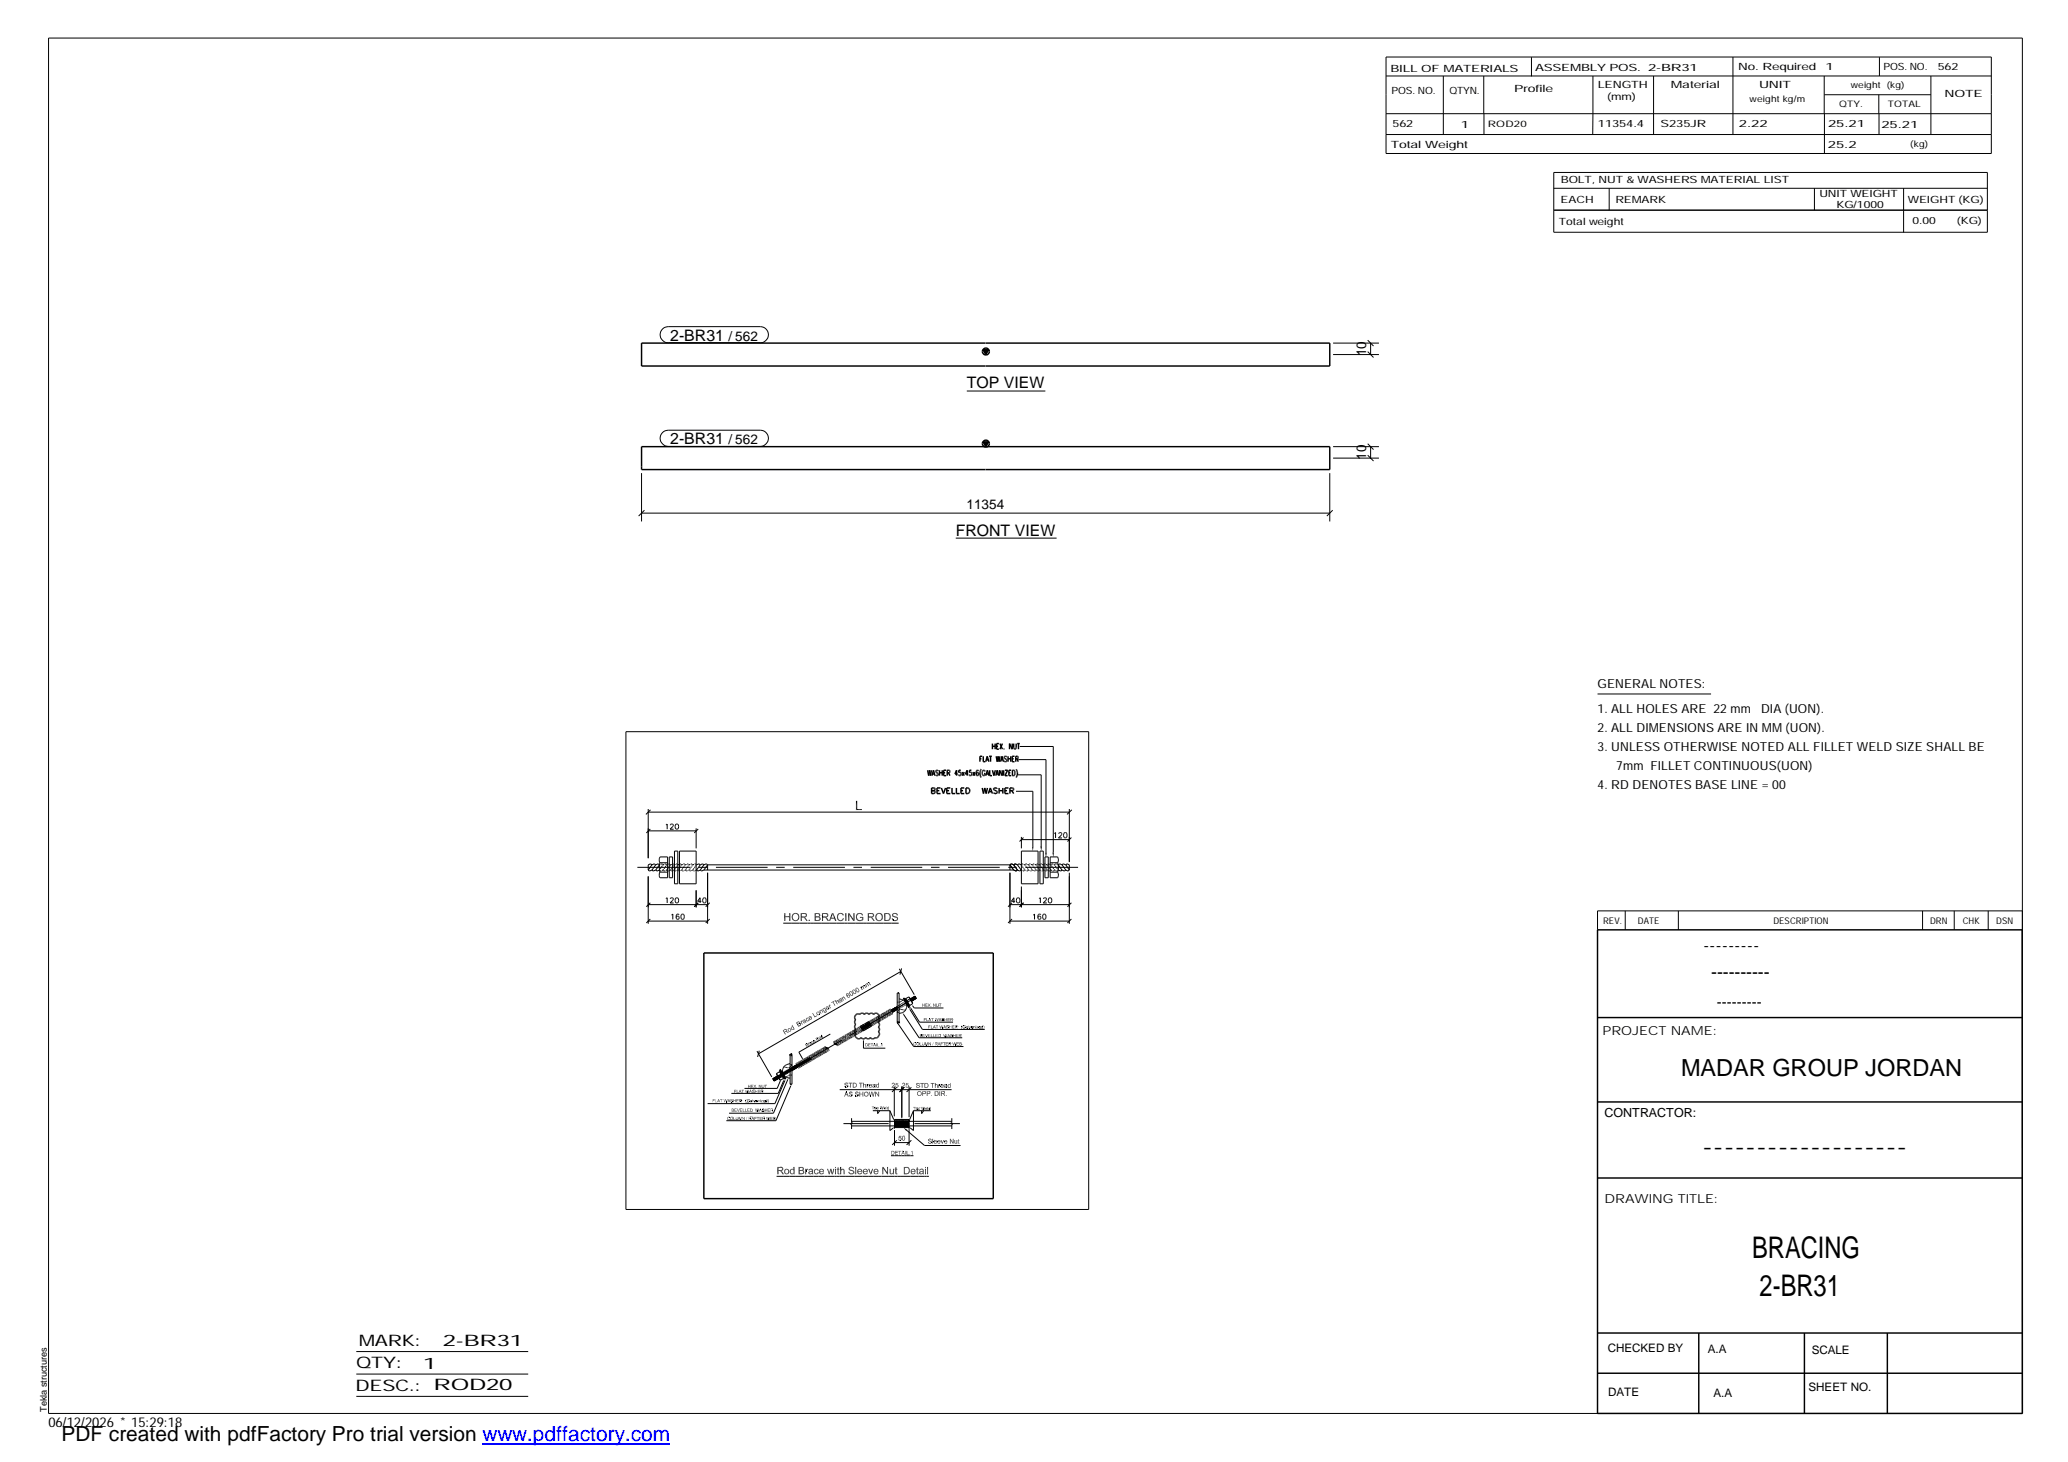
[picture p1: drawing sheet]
<svg xmlns="http://www.w3.org/2000/svg" width="420mm" height="297mm" viewBox="0 0 420 297" stroke-linecap="round" stroke-linejoin="round" font-family="sans-serif">
<defs><g id="words">
<g font-size="6.1">
<text x="356" y="255.5">BRACING</text>
<text x="357.5" y="263.3">2-BR31</text>
</g>
<text font-size="4.8" x="341.5" y="218.6">MADAR GROUP JORDAN</text>
<text font-size="4.2" x="12.5" y="292.7">PDF created with pdfFactory Pro trial version www.pdffactory.com</text>
<g font-size="3.6">
<text x="346.1" y="193.2">---------</text>
<text x="347.7" y="198.6">----------</text>
<text x="345.8" y="234.2">-------------------</text>
</g>
<g font-size="3.2">
<text x="136.2" y="69.2">2-BR31</text>
<text x="196.4" y="78.9">TOP VIEW</text>
<text x="136.2" y="90.3">2-BR31</text>
<text x="194.2" y="108.8">FRONT VIEW</text>
<text x="72.9" y="273.5">MARK:</text>
<text x="90" y="273.5">2-BR31</text>
<text x="72.4" y="278">QTY:</text>
<text x="86" y="278.1">1</text>
<text x="72.2" y="282.6">DESC.:</text>
<text x="88.1" y="282.4">ROD20</text>
</g>
<text font-size="3" x="348.8" y="204.5">---------</text>
<g font-size="2.8">
<text x="148" y="69.2">/ 562</text>
<text x="277.6" y="72.4" transform="rotate(-90 277.6 72.4)">10</text>
<text x="148" y="90.3">/ 562</text>
<text x="277.6" y="93.5" transform="rotate(-90 277.6 93.5)">10</text>
<text x="196.4" y="103.3">11354</text>
<text x="9.8" y="290">06/12/2026 * 15:29:18</text>
</g>
<g font-size="2.5">
<text x="324.6" y="139.9">GENERAL NOTES:</text>
<text x="324.6" y="148.7">2. ALL DIMENSIONS ARE IN MM (UON).</text>
<text x="324.6" y="144.9">1. ALL HOLES ARE 22 mm</text>
<text x="357.8" y="144.9">DIA (UON).</text>
<text x="324.6" y="152.5">3. UNLESS OTHERWISE NOTED ALL FILLET WELD SIZE SHALL BE</text>
<text x="324.6" y="160.2">4. RD DENOTES BASE LINE = 00</text>
<text x="328.4" y="156.4">7mm FILLET CONTINUOUS(UON)</text>
<text x="325.6" y="210.3">PROJECT NAME:</text>
<text x="326" y="226.9">CONTRACTOR:</text>
<text x="326" y="244.4">DRAWING TITLE:</text>
</g>
<g font-size="2.4">
<text x="326.7" y="274.7">CHECKED BY</text>
<text x="347" y="275">A.A</text>
<text x="368.1" y="275.1">SCALE</text>
<text x="326.7" y="283.6">DATE</text>
<text x="348.1" y="283.9">A.A</text>
<text x="367.5" y="282.6">SHEET NO.</text>
</g>
<g font-size="2">
<text x="282.5" y="14.6">BILL OF MATERIALS</text>
<text x="311.9" y="14.4">ASSEMBLY POS.</text>
<text x="324.6" y="17.9">LENGTH</text>
<text x="334.9" y="14.4">2-BR31</text>
<text x="339.5" y="17.9">Material</text>
<text x="353.1" y="14.2">No. Required</text>
<text x="357.4" y="17.9">UNIT</text>
<text x="370.9" y="14.2">1</text>
<text x="382.7" y="14.2">POS. NO.</text>
<text x="393.7" y="14.3">562</text>
<text x="282.7" y="19.1">POS. NO.</text>
<text x="294.5" y="19">QTYN.</text>
<text x="307.6" y="18.7">Profile</text>
<text x="326.5" y="20.4">(mm)</text>
<text x="395.1" y="19.6">NOTE</text>
<text x="282.9" y="25.8">562</text>
<text x="296.8" y="26">1</text>
<text x="324.7" y="25.9">11354.4</text>
<text x="337.4" y="25.9">S235JR</text>
<text x="353.3" y="25.9">2.22</text>
<text x="371.4" y="25.9">25.21</text>
<text x="382.3" y="25.9">25.21</text>
<text x="282.6" y="30.1">Total Weight</text>
<text x="371.4" y="30">25.2</text>
<text x="317.1" y="41.3">EACH</text>
<text x="317.1" y="37.2">BOLT, NUT &amp; WASHERS MATERIAL LIST</text>
<text x="328.2" y="41.3">REMARK</text>
<text x="369.7" y="40.1">UNIT WEIGHT</text>
<text x="387.6" y="41.2">WEIGHT (KG)</text>
<text x="316.7" y="45.7">Total weight</text>
<text x="373.1" y="42.2">KG/1000</text>
<text x="388.6" y="45.6">0.00</text>
<text x="397.6" y="45.5">(KG)</text>
</g>
<g font-size="1.9">
<text x="325.7" y="187.8">REV.</text>
<text x="332.8" y="187.6">DATE</text>
<text x="360.3" y="187.7">DESCRIPTION</text>
<text x="392.1" y="187.6">DRN</text>
<text x="398.8" y="187.6">CHK</text>
<text x="405.6" y="187.7">DSN</text>
<text x="9.5" y="286.8" transform="rotate(-90 9.5 286.8)">Tekla structures</text>
</g>
<g font-size="1.8">
<text x="376" y="17.9">weight (kg)</text>
<text x="355.5" y="20.7">weight kg/m</text>
<text x="373.6" y="21.7">QTY.</text>
<text x="383.5" y="21.8">TOTAL</text>
<text x="302.3" y="25.9">ROD20</text>
<text x="388.1" y="29.8">(kg)</text>
</g>
</g></defs>
<g fill="none" stroke="#000" stroke-width=".3">
<path d="M130.3 69.7h139.9v4.7h-139.9zM199.7 71.1h1.2l-.6 .9zM130.3 90.7h139.9v4.7h-139.9zM199.7 89.8h1.2l-.6 .9zM188.5 156.5l.2 1.1 .1-1.1 .3 1.1 .1-1.1M189.4 157.6l.3-1.1 .2 1.1M189.5 157.3h.4M190.6 156.7l-.1-.2-.4 .2 .5 .6-.1 .3-.4-.1M190.9 156.5v1.1M190.9 157h.5M191.4 156.5v1.1M191.7 157h.3"/>
<path d="M192.2 156.5h-.5v1.1h.5M192.4 157h.5l.1-.4-.6-.1v1.1M192.7 157l.3 .6M194.6 157.3h-.6l.4-.8v1.1M195.2 156.5h-.4v.5a.32 .32 0 0 1 .4 0 .32 .32 0 0 1 0 .4 .32 .32 0 0 1-.5 0M195.5 156.9l.4 .7M195.9 156.9l-.4 .7M196.7 157.3h-.6l.4-.8v1.1M197.4 156.5h-.4l-.1 .5a.32 .32 0 0 1 .5 0 .32 .32 0 0 1-.1 .4 .32 .32 0 0 1-.4 0M197.7 156.9l.4 .7M198.1 156.9l-.4 .7M198.5 157a.31 .31 0 0 1 .3 .3 .31 .31 0 0 1-.3 .3l-.2-.3z"/>
<path d="M198.8 156.7v-.2h-.3l-.2 .8M199.1 154.2h.3M199.3 156.3a1.51 1.51 0 0 0 0 1.7M199.6 153.7h-.5v1.1M199.8 153.7v1.1h.4M200.2 156.7a.31 .31 0 0 0-.4-.2 .31 .31 0 0 0-.2 .4v.3a.32 .32 0 0 0 .3 .4 .32 .32 0 0 0 .3-.4h-.3M200.3 154.8l.3-1.1 .3 1.1M200.3 157.6l.3-1.1 .3 1.1M200.4 154.4h.4M200.4 157.3h.4M201 153.7h.5M201.1 156.5v1.1h.4"/>
<path d="M201.3 153.7v1.1M201.6 151.1v1.1M201.6 151.6h.6M201.6 156.5l.3 1.1 .3-1.1M202.2 151.1v1.1M202.3 157.6l.3-1.1 .3 1.1M202.4 153.7l.2 1.1 .2-1.1 .2 1.1 .2-1.1M202.4 157.3h.4M202.5 151.6h.3M202.9 151.1h-.4v1.1h.4M203.2 151.1l.5 1.1M203.3 154.8l.3-1.1 .3 1.1"/>
<path d="M203.4 154.4h.4M203.6 156.5v1.1l-.5-1.1v1.1M203.7 151.1l-.5 1.1M203.9 156.5v1.1M204 152.2h.1M204.2 156.5h.5l-.5 1.1h.5M204.5 154.3h.1M204.5 154.3v.4l-.3 .1-.2-.2M204.6 153.8l-.3-.1-.3 .1 .1 .3 .4 .2M204.8 154.2h.6M204.8 153.7v1.1M205 157h.3"/>
<path d="M205.4 153.7v1.1M205.4 156.5h-.4v1.1h.4M205.7 151.1v1.1l-.6-1.1v1.1M205.7 154.2h.3M205.7 156.5a.61 .61 0 0 1 .5 .4 .61 .61 0 0 1-.1 .7h-.4zM206 151.1v.8l.2 .3h.2l.1-.3v-.8M206.1 153.7h-.4v1.1h.4M206.4 154.2l.4-.1v-.4h-.4v1.1M206.5 156.3l.2 .7-.2 1M206.6 154.2l.3 .6M206.7 151.1h.5M206.9 151.1v1.1"/>
<path d="M189.3 160.1l.6 .1v.3l-.2 .1 .2 .1 .1 .3-.3 .2h-.4zM189.3 160.6h.4M190.4 160.6h.4M191.1 160.1h-.7v1.1h.7M191.3 160.1l.4 1.1 .4-1.1M192.4 160.6h.4M193.1 160.1h-.7v1.1h.7M193.4 160.1v1.1h.7M194.3 160.1v1.1h.7M195.2 160.6h.5M195.9 160.1h-.7v1.1h.7M196.3 160.1h.3a.61 .61 0 0 1 .4 .6 .61 .61 0 0 1-.4 .5h-.3z"/>
<path d="M199.6 160.1l.2 1.1 .3-1.1 .3 1.1 .2-1.1M200.8 161.2l.4-1.1 .4 1.1M201 160.9h.5M202.6 160.3l-.2-.2-.6 .2 .2 .2 .5 .2 .1 .2v.2l-.2 .1-.6-.1M203 160.6h.8M203 160.1v1.1M203.8 160.1v1.1M204.2 160.6h.4M204.9 160.1h-.7v1.1h.7M205.2 160.6h.7v-.4l-.7-.1v1.1M205.6 160.6l.4 .6M143 193.6h58.8v49.9h-58.8z"/>
<path d="M324.6 188.9h86.2l.1 98.3h-86.3zM158.4 217.5l1 1.7zM173.9 206.1l.3-.1 .5 .1a.54 .54 0 0 1 .9 0l.4-.2 .6 .2a.54 .54 0 0 1 .9 0 .58 .58 0 0 1 .8-.1 .58 .58 0 0 1 .1 .8 .54 .54 0 0 1 0 .9 .54 .54 0 0 1 0 .9l.3 .4-.3 .6a.6 .6 0 0 1 0 1l-.3 .3-.3-.1-.4 .3-.6-.3a.54 .54 0 0 1-.9 0 .54 .54 0 0 1-.9 0 .68 .68 0 0 1-1 .1 .68 .68 0 0 1-.1-.9 .55 .55 0 0 1 0-.9 .55 .55 0 0 1 0-1h-.1a.54 .54 0 0 1 .1-.9l-.1-.1a.72 .72 0 0 1 .1-1zM183.7 202.8l1.1 1.7zM324.6 206.7h86.3M324.6 239.3h86.3M324.6 223.9h86.3M324.6 270.8h86.3M324.6 279h86.3M345.1 270.8v16.4M366.6 270.8v16.4M383.5 270.8v16.4"/>
<circle cx="200.3" cy="71.4" r=".7"/>
<circle cx="200.3" cy="90.1" r=".7"/>
</g>
<g fill="#000">
<path d="M199.7 71.1h1.2l-.6 .9zM199.7 89.8h1.2l-.6 .9zM173.9 162.7h.3l-.3 1.9zM174.2 162.7v1.7l-.3 .2zM174.2 164.4h.9v.2zM173.9 164.6l.3-.2 .9 .2zM209.7 172h.3l-.2 .9zM211.4 171.9h.3l-.2 1zM212.3 173.2h.4l-.2 1zM213.8 173.2h.3l-.1 .9zM159.6 186.2l-.3 .9zM159.3 185.5l.3 .7-.3 .9z"/>
<path d="M159.3 185.5h.3v.7zM159.6 186.3v.8h-.3zM160.4 185.5h.2l-.2 .7zM160.6 185.5l-.2 .8zM159.6 186.2l.8 .1h-.8zM159.6 186.2h.8v.1zM160.6 185.5v1.6l-.2-.8zM160.4 186.3l.2 .8h-.2zM160.9 186.3h.2v.2zM161 185.8l-.1 .5zM161.1 185.7l-.2 .6zM161.1 185.7l.1 .2-.3 .4z"/>
<path d="M161.2 185.9l-.3 .4zM161.1 186.5l.1 .2h-.2zM161.1 186.5l-.1 .2zM160.9 186.4l.2 .1-.2 .1zM160.9 186.3l.2 .2zM161.1 185.7l.4-.2zM161.1 185.7l.5-.2zM161.1 185.7l.5-.2-.1 .2zM161.1 185.7h.4zM160.9 186.3l.2-.1v.1zM161.1 185.7l.1 .1v.1zM161 186.7l.1 .3z"/>
<path d="M161 186.7h.2l-.1 .3zM161.2 186.7l-.1 .3zM161.2 186.8v.2zM161.2 186.8v.2h-.1zM161.1 185.7h.2zM161.5 187h.1v.1zM161.3 187.1h.3zM161.2 187l.4 .1zM161.3 186.9l.3 .2-.4-.1zM161.3 186.9l.3 .2zM161.6 187h.2l-.2 .1zM161.6 185.5h.3z"/>
<path d="M161.6 185.5l.4 .1zM161.6 185.5l.4 .1-.2 .1zM161.6 185.5l.2 .2zM161.6 185.5v.2h-.1zM161.6 185.5l.1 .2zM161.8 187l.1-.1 .1 .2zM161.8 187l.2 .1zM161.8 187l.1 .1h-.2zM161.8 187l-.2 .1zM162 185.6v.2zM162 186.8h.3zM162 186.8h.3l-.2 .2z"/>
<path d="M162 185.6l.3 .2zM162 185.6l.3 .3zM162 185.6l.3 .3h-.2zM162 185.6l.1 .3zM161.8 185.7l.2-.1zM161.9 186.9l.2 .1-.1 .1zM162 186.8l.1 .2-.2-.1zM162.1 186l.2-.1zM162.2 186.3h.2l-.2 .2zM162.3 185.9l.1 .3zM162.3 185.9l.1 .3h-.2zM162.3 185.9l-.1 .3z"/>
<path d="M162.1 185.9h.2zM162.4 186.3l-.1 .3zM162.4 186.3l-.1 .5zM162.4 186.3l-.1 .5-.2-.1zM162.2 186.5l.2-.2-.3 .4zM162.2 186.3l.2-.1zM162.2 186.2h.2zM162.7 185.5l.2 .7-.2 .9zM162.7 185.5h.7v.2zM162.7 185.5l.7 .2h-.5zM162.9 186.4v.7h-.2zM162.9 186.2l-.2 .9z"/>
<path d="M162.9 186.2h.4l-.2 .2zM162.9 186.2l.2 .2h-.2zM162.7 185.5l.2 .2v.5zM163.3 186.2l-.2 .2zM163.3 186.2l-.1 .2zM163.3 186.2v.2zM163.4 185.5h.3zM163.4 185.5l.3 .1zM163.4 185.5l.3 .1-.1 .1zM163.4 185.5l.2 .2zM163.4 186.5l.1-.1zM163.5 186.4l-.1 .1z"/>
<path d="M163.4 186.2l-.1 .3zM163.3 186.5l.2-.1zM163.4 186.2l.1 .2-.2 .1zM163.4 186.2h.1v.2zM163.4 185.5l.1 .2zM163.6 186.5l-.1 .2zM163.7 186.5v.1l-.2 .1zM163.5 186.4v.2zM163.5 186.2l.3 .1zM163.5 186.2l.3 .1-.2 .1zM163.5 186.2l.1 .2h-.1zM163.6 186.2l.2 .1z"/>
<path d="M163.7 185.6l-.1 .1zM163.7 185.6v.1zM163.7 186.6l-.1 .2zM163.5 186.7l.2-.1zM163.7 186h.3zM163.7 185.8l.2-.1zM163.9 185.7l-.2 .2zM163.7 185.9l.2-.2 .1 .2zM163.7 185.9l.3 .1zM163.7 185.6l.2 .1zM163.7 185.6l.2 .1-.2 .1zM163.7 185.6v.2z"/>
<path d="M163.8 186.7l.3 .4h-.3zM163.6 186.8l.2-.1v.4zM163.7 186l.1 .3zM163.7 186.1l.1 .2zM164 186l-.1 .2zM164 186l-.2 .3zM163.7 186h.3l-.2 .3zM164.3 186.9h.2l-.2 .2zM164.3 187.1l.2-.2v.2zM165.5 185.5h.6l-.1 .2zM165.5 185.5l.5 .2zM165.7 186.4v.5l-.2 .2z"/>
<path d="M165.7 186.2h.4v.2zM165.7 186.2l.4 .2h-.4zM165.5 185.5l.2 .9-.2 .7zM165.5 185.5l.2 .9zM165.5 185.5l.2 .2v.5zM166.1 186.2l.1 .2zM165.5 187.1l.2-.2 .4 .2zM165.7 186.9h.4v.2zM166.1 185.5l-.1 .2zM166.1 186.9l.1 .2zM166.2 186.9l.2 .2zM166.2 186.2l.3 .1z"/>
<path d="M166.1 185.5l.1 .2h-.1zM166.1 185.5l.1 .2zM166.2 185.5h.1l-.1 .2zM166.2 186.9l.1 .2zM166.3 186.4l.1-.1zM166.3 185.5v.2zM166.4 186.9l.1 .1zM166.4 186l.2 .1zM166.4 186.1h.2zM166.4 186.1l.1 .1v.1zM166.4 185.6v.2zM166.5 185.6v.1l-.1 .1z"/>
<path d="M166.4 185.8l.2-.1zM166.4 186.3v.1zM166.4 186.3h.2zM166.4 186.3h.2l-.2 .2zM166.4 186.3v.2zM166.2 186.4l.2-.1zM166.1 186.2l.3 .1-.2 .1zM166.1 186.2l.3 .1zM166.4 185.9h.2zM166.5 186.8h.2zM166.3 186.2l.2 .1zM166.5 186.6h.2z"/>
<path d="M166.5 186.5l.1-.1zM166.6 186.4l-.1 .2zM166.5 186.6l.2-.1v.1zM166.4 187.1l.1-.1zM166.3 186.9l.2 .1-.1 .1zM166.3 186.9l.2 .1zM166.4 186.5l.2-.2zM166.6 186.3l-.1 .2zM166.6 185.7v.2zM166.6 185.7v.2h-.2zM166.4 186l.2-.1zM166.6 185.9v.2z"/>
<path d="M166.4 186l.2-.1v.2zM166.7 186.8l-.2 .2zM166.4 186.8h.3l-.2 .2zM166.7 186.6v.2zM166.5 186.8l.2-.2v.2zM166.5 186.7l.2-.1zM167 185.5l.2 .7-.2 .9zM167 185.5h.7v.2zM167 185.5l.7 .2h-.5zM167.2 186.4v.7h-.2zM167.2 186.2l-.2 .9zM167.2 186.2h.5l-.2 .2z"/>
<path d="M167.2 186.2l.3 .2h-.3zM167 185.5l.2 .2v.5zM167.7 186.2l-.2 .2zM167.7 186.2l-.1 .2zM167.7 186.2v.3zM167.7 185.5h.3zM167.7 185.5l.3 .1zM167.7 185.5l.3 .1-.1 .1zM167.7 185.5l.2 .2zM167.7 186.5l.2-.1zM167.9 186.4l-.1 .1zM167.7 185.5l.1 .2z"/>
<path d="M167.7 186.2l.2 .2-.2 .1zM167.7 186.2h.2v.2zM167.9 186.2l.3 .1zM167.9 186.2l.2 .1-.2 .1zM167.9 186.2v.2zM167.8 186.6l.2-.1-.1 .2zM168 186.5l-.1 .2zM168 186.5l.1 .1-.2 .1zM167.8 186.5l.1-.1zM167.9 186.4l-.1 .2zM168 185.6l-.1 .1zM168 185.6v.1z"/>
<path d="M168.1 186h.2zM168 185.8l.2-.1zM168.1 185.9l.1-.2zM168.1 185.9l.1-.2 .1 .2zM168.1 185.9l.2 .1zM168.1 186.6l-.2 .2zM167.9 186.7l.2-.1zM168.1 185.6l.1 .1zM168.1 185.6l.1 .1-.2 .1zM168.1 185.6l-.1 .2zM168.1 186.7l.3 .4h-.3zM167.9 186.8l.2-.1v.4z"/>
<path d="M168.1 186l.1 .3zM168 186.1l.2 .2zM168.3 186l-.1 .2zM168.3 186l-.1 .3zM168.1 186h.2l-.1 .3zM168.9 186.5l-.5 .6zM168.8 186.6l-.1 .5h-.3zM169 185.5l.1 .5zM169 185.5l.1 .4zM169 185.5l.2 .2zM169.1 186l-.7 1.1zM169 185.5l.1 .5-.7 1.1z"/>
<path d="M169 185.5h.3l-.1 .2zM169.2 185.7l.1-.2zM169.3 185.5l-.1 .4v-.2zM169.3 185.5v.5zM169.3 185.5l.2 1zM169.3 185.5l.2 1.1zM169.3 185.5l.6 1.6-.4-.5zM168.9 186.5l.6 .1h-.7zM168.9 186.5h.6v.1zM169.5 186.6l.4 .5h-.2zM170.1 186l.2 .1-.2 .1zM170.1 186.2l.2-.1v.1z"/>
<path d="M170.1 186.3h.2l-.2 .1zM170.1 186.4l.2-.1v.1zM170.1 185.9l.2 .1zM170.1 186h.2zM170.1 185.9h.2zM170.1 186.4v.3zM170.1 186.4h.2l-.2 .3zM170.3 186.4v.2l-.2 .1zM170.1 186.7h.2zM170.1 186.3l.2-.1zM170.1 186.2h.2l-.2 .1zM170.1 186.7l.2-.1z"/>
<path d="M170.4 185.6v.2zM170.4 185.6l.2 .1zM170.2 186.8l.2 .2zM170.1 186.7l.3 .3zM170.1 186.7h.2l.1 .3zM170.3 186.7l.1 .3zM170.4 187l.2-.1zM170.1 185.9l.3-.1zM170.2 185.8h.2zM170.3 185.6l.1 .2h-.2zM170.3 185.6l.1 .2zM170.4 186.8v.2z"/>
<path d="M170.4 185.6l.3 .1zM170.5 185.5h.2v.2zM170.7 185.5h.1l-.1 .2zM170.7 187l.1 .1zM170.4 187.1h.4zM170.4 187l.4 .1zM170.4 187l.2-.1 .2 .2zM170.6 186.9l.2 .2zM170.8 187v.1zM170.8 185.5h.3zM170.8 185.5l.4 .1zM170.8 185.5l.4 .1-.2 .1z"/>
<path d="M170.8 185.5l.2 .2zM170.8 185.5l-.1 .2zM170.8 185.5v.2zM171 186.9l.2 .1zM171.1 185.7l.1-.1zM171.2 185.6l.2 .2zM171.2 185.6l.2 .4zM171.2 185.6l.2 .4-.2-.1zM171.2 185.6v.3zM171 185.7l.2-.1zM170.9 187.1l.3-.1zM170.8 187.1l.4-.1z"/>
<path d="M170.9 187h.3l-.4 .1zM170.9 187l.1-.1 .2 .1zM171.1 186.8l.1 .2zM171.2 186.5l.2 .1zM171.2 185.9l.2 .1zM171.4 186.6l-.1 .3zM171.4 186.6l-.2 .4zM171.2 186.8l.2-.2-.2 .4zM171.2 186.6h.2l-.2 .2zM171.7 185.5h.3l-.3 1.6zM172 185.5v1.6h-.3zM172.3 185.5h.3v.4z"/>
<path d="M172.6 185.9v1.2h-.3zM172.3 185.5l.3 .4-.3 1.2zM172.6 185.5l.8 1.3v.3zM172.6 185.5l.8 1.6-.8-1.2zM173.4 185.5h.2l-.2 1.3zM173.6 185.5v1.6l-.2-.3zM173.4 186.8l.2 .3h-.2zM174 185.9l-.1 .3zM174 185.9l.1 .1-.2 .2zM173.9 186.2l.2-.2v.2zM173.9 186.3h.2v.1zM174 185.9h.2z"/>
<path d="M174 185.9l.3-.1zM174.2 185.6l-.2 .3zM174.2 185.6h.1l-.3 .3zM174 185.9l.3-.3 .1 .1zM174 185.9l.4-.2zM174 185.9l.1 .1zM173.9 186.4l.1 .4zM173.9 186.3l.1 .5zM173.9 186.3l.2 .1-.1 .4zM174.1 186.4l-.1 .4zM174 186.8l.2-.1zM173.9 186.3l.2-.1z"/>
<path d="M173.9 186.2h.2l-.2 .1zM174.2 186.6l-.2 .2zM174 185.9l.2 .1zM174.3 185.6l.2 .1zM174.3 185.6l.3-.1zM174.3 185.6l.3-.1v.2zM174.3 185.6l.3 .1zM174 186.8l.3 .3zM174 186.8l.2-.1 .1 .4zM174.2 186.7l.1 .4zM174.4 186.9l-.1 .2zM174.3 186.8v.3z"/>
<path d="M174.6 185.5h.1v.2zM174.6 185.5l.1 .2zM174.6 186.9l.1 .2zM174.4 187.1h.3zM174.3 187.1h.4zM174.3 187.1l.2-.2 .2 .2zM174.5 186.9h.1l.1 .2zM174.7 185.5l.1 .2zM174.8 185.5h.2zM174.8 185.5h.2l-.1 .2zM174.8 185.5l.1 .2h-.1zM174.7 186.9l.1 .2z"/>
<path d="M174.9 186.9l.1 .2zM175 185.5v.2zM174.8 186.9l.2 .2h-.2zM174.8 186.9l.2 .2zM175 185.5l.2 .2zM175 185.5l.2 .2-.2 .1zM175 185.5v.3zM175 185.5l-.1 .2zM175 185.8l.2-.1zM175 186.9l.1 .2zM174.7 186.3l.5 .2h-.5zM174.7 186.3h.7l-.2 .2z"/>
<path d="M175.2 185.7l.1 .2zM175.2 185.7l.1 .2-.2 .1zM175.2 185.7l-.1 .3zM175.1 186h.2zM175.1 186l.2-.1zM175.4 186.3v.6l-.2-.1zM175.2 186.5l.2-.2-.2 .5zM175.1 186.8l.3 .1zM175.1 187.1l.3-.2zM175 186.9h.4l-.3 .2zM175 186.9h.4zM176 199.8l.1 .1z"/>
<path d="M176.1 199.8v.1zM176.1 199.8l.1 .2zM176.2 199.8l.1-.1zM176.3 199.7l-.1 .1zM176.4 199.6l-.2 .2zM176.2 199.8h.2zM176.2 199.8v.2zM176.3 185.5l.2 .7-.2 .9zM176.3 185.5h.7v.2zM176.3 185.5l.7 .2h-.5zM176.4 199.6v.2zM176.4 200v.4z"/>
<path d="M176.2 200h.2v.4zM176.4 199.6h.1zM176.4 199.6h.1v.1zM176.4 199.6l.1 .1zM176.4 199.6v.1zM176.5 186.4v.7h-.2zM176.5 186.2l-.2 .9zM176.5 186.2h.5l-.3 .2zM176.5 186.2l.2 .2h-.2zM176.3 185.5l.2 .2v.5zM176.5 199.6v.1zM176.5 199.6v.2z"/>
<path d="M176.5 199.6l.2 .1zM176.5 199.6l.1 .2zM176.7 199.7l.2 .4-.1 .1zM176.6 199.8l.1-.1 .1 .5zM177 186.2l-.3 .2zM177 186.2l-.2 .2zM177 186.2l-.1 .2zM177 186.2v.2zM177 185.5h.3zM177 185.5l.3 .1zM177 185.5l.3 .1-.1 .1zM177 185.5l.2 .2z"/>
<path d="M177 186.5l.1-.1zM177.1 186.4l-.1 .1zM177 186.2v.3zM177 186.2l.1 .2-.1 .1zM177 186.2h.2l-.1 .2zM177 185.5l.1 .2zM177.1 186.6l.1-.1v.2zM177.2 186.5v.2zM177.3 186.5l.1 .1-.2 .1zM177 186.5l.2-.1zM177.2 186.4l-.1 .2zM177.2 186.2l.3 .1z"/>
<path d="M177.2 186.2l.2 .1-.2 .1zM177.2 186.2v.2h-.1zM177.3 185.6l-.1 .1zM177.3 185.6v.1zM177.4 186.6l-.2 .2zM177.2 186.7l.2-.1zM177.4 186h.2zM177.3 185.8l.2-.1zM177.5 185.7l-.1 .2zM177.4 185.9l.1-.2 .1 .2zM177.4 185.9l.2 .1zM177.4 185.6l.1 .1z"/>
<path d="M177.4 185.6l.1 .1-.2 .1zM177.4 185.6l-.1 .2zM177.4 186.7l.3 .4h-.2zM177.2 186.8l.2-.1 .1 .4zM177.3 186l.2 .3zM177.3 186.1l.2 .2zM177.6 186l-.1 .2zM177.6 186l-.1 .3zM177.3 186h.3l-.1 .3zM177.3 186h.3zM177.8 186.3h.3v.2zM178 185.8l-.2 .5z"/>
<path d="M178.1 185.7l-.3 .6zM178.1 185.7v.2l-.3 .4zM178.1 185.9l-.3 .4zM178.1 186.5v.2h-.2zM178.1 186.5l-.2 .2zM177.8 186.4l.3 .1-.2 .1zM177.8 186.3l.3 .2zM178.1 185.7l.3-.2zM178.1 185.7l.5-.2zM178.1 185.7l.5-.2-.1 .2zM178.1 185.7h.4zM177.8 186.3l.3-.1v.1z"/>
<path d="M178.1 185.7l.1 .1-.1 .1zM177.9 186.7l.2 .3zM177.9 186.7h.2v.3zM178.1 186.7v.3zM178.2 186.8v.2zM178.2 186.8v.2h-.1zM178.1 185.7h.2zM178.5 187h.1v.1zM178.3 187.1h.3zM178.2 187l.4 .1zM178.3 186.9l.3 .2-.4-.1zM178.3 186.9l.3 .2z"/>
<path d="M178.6 187h.1l-.1 .1zM178.6 185.5h.3zM178.6 185.5l.4 .1zM178.6 185.5l.4 .1-.2 .1zM178.6 185.5l.2 .2zM178.6 185.5v.2h-.1zM178.6 185.5l.1 .2zM178.7 187l.2-.1 .1 .2zM178.7 187l.3 .1zM178.7 187l.2 .1h-.2zM178.7 187v.1h-.1zM179 185.6l-.1 .2z"/>
<path d="M179 186.8h.3zM179 186.8h.2l-.1 .2zM179 185.6l.2 .2zM179 185.6l.3 .3zM179 185.6l.3 .3h-.2zM179 185.6l.1 .3-.2-.1zM178.8 185.7l.2-.1zM178.9 186.9l.2 .1-.1 .1zM179 186.8l.1 .2zM179.1 186l.2-.1zM179.2 186.3h.2l-.2 .2zM179.3 185.9l.1 .3z"/>
<path d="M179.3 185.9l.1 .3h-.2zM179.1 186l.2-.1-.1 .3zM179.1 185.9h.2zM179.4 186.3l-.1 .3zM179.4 186.3l-.1 .5zM179.4 186.3l-.1 .5-.2-.1zM179.2 186.5l.2-.2-.3 .4zM179.2 186.3l.2-.1zM179.2 186.2h.2zM179.7 185.5h.5v.2zM179.7 185.5l.5 .2zM179.9 185.7v1.2l-.2 .2z"/>
<path d="M179.7 185.5l.2 .2-.2 1.4zM179.7 187.1l.2-.2 .3 .2zM179.9 186.9h.3v.2zM180.3 186.9h.1l.1 .2zM180.3 186.9l.2 .2zM180.3 186.9l.1 .2zM180.2 186.9l.1 .2zM180.2 185.5l.1 .2h-.1zM180.2 185.5l.1 .2zM180.3 185.5l.1 .2h-.1zM180.3 185.5h.1v.2zM180.4 185.5v.2z"/>
<path d="M180.4 186.9l.1 .2zM180.5 185.5v.2zM180.5 185.5l.2 .1zM180.5 185.5l.2 .2zM180.5 185.5l.2 .2-.1 .1zM180.5 185.5l.1 .3zM180.5 186.9l.2 .1zM180.5 186.9l.1 .1zM180.5 186.9v.2zM180.6 186.8h.2zM180.6 186.8l.1 .2zM180.7 186.5l.2 .1-.2 .1z"/>
<path d="M180.7 186.7l.2-.1zM180.7 186.7h.2l-.1 .1zM180.7 186.7l.1 .1zM180.7 185.7v.2zM180.8 185.7l.1 .1-.2 .1zM180.8 186.3h.2zM180.8 186.4l.2-.1zM180.7 186l.2-.1-.1 .3zM180.9 185.9l-.1 .3zM180.9 186l.1 .2h-.2zM180.8 186.2l.2 .1zM180.9 185.8l-.2 .2z"/>
<path d="M180.7 185.9l.2-.1zM181 186.4l-.1 .2zM180.7 186.5l.3-.1-.1 .2zM180.8 186.4h.2l-.3 .1zM180.8 186.2l.2 .1h-.2zM181.2 186.6h.2zM181.3 185.7l-.1 .2zM181.3 185.7l.2 .1-.3 .1zM181.2 185.9l.3-.1zM181.2 185.9l.2 .1zM181.2 186.7l.1 .2zM181.2 186.6l.1 .3z"/>
<path d="M181.2 186.6h.2l-.1 .3zM181.4 186.6l-.1 .3zM181.3 186.1l.1 .2zM181.3 186.1l.2-.1-.1 .3zM181.5 186l-.1 .3zM181.4 185.6l.2 .1zM181.4 185.6l.1 .1zM181.2 185.9h.2zM181.4 186l-.1 .1zM181.3 186.1l.1-.1zM181.2 186h.2zM181.4 186.8v.3z"/>
<path d="M181.4 186.7v.4zM181.4 186.7v.4l-.1-.2zM181.4 186.7l-.1 .2zM181.5 186.8l-.1 .3zM181.5 186.8v.3zM181.3 185.7h.2zM181.4 185.7v-.1l.1 .1zM181.5 186v.3zM181.5 186.1h.2v.2zM181.5 186.1l.2 .2zM181.5 186.1v.2zM181.6 186.9v.2z"/>
<path d="M181.7 186.1l.1 .1v.2zM181.7 186.1l.1 .3-.1-.1zM181.5 185.5l.2 .2h-.1zM181.5 185.5l.2 .2zM181.6 185.5h.1v.2zM181.7 185.5v.2zM181.7 186.9v.2h-.1zM181.7 186.9h.1l-.1 .2zM181.8 185.5h.2zM181.8 185.5h.3zM181.8 185.5h.3l-.1 .2zM181.8 185.5l.2 .2z"/>
<path d="M181.8 185.5l-.1 .2zM181.8 186.2h.1v.2zM181.8 186.2l.1 .2h-.1zM181.8 186.9l.1 .2h-.2zM181.8 186.9l.1 .2zM181.8 185.5l.1 .2zM181.9 186.2l.1 .2h-.1zM181.9 186.2l.2 .3zM181.9 186.9v.2zM182 186.9l.3 .1zM182 186.9l.2 .2zM182.1 185.5v.2z"/>
<path d="M181.9 186.2l.2 .1v.2zM182.1 186.3v.2zM182.2 186.3v.2zM181.9 187.1h.3zM181.9 186.9l.3 .2h-.3zM181.9 186.9l.3 .2zM182.2 185.8l.1-.1-.1 .2zM182.3 185.7l-.1 .2zM182.2 185.9l.2-.1v.1zM182.2 185.9l.2 .1zM182.2 185.6l.1 .1zM182.2 185.6l.1 .1-.1 .1z"/>
<path d="M182.2 185.6v.2zM182.2 186.8h.2zM182.2 186.3v.3zM182.2 186.3l.2 .1zM182.1 186.9l.2 .1zM182.4 186.4l-.2 .2zM182.2 186.3l.2 .1-.2 .2zM182.1 186.9h.3zM182.2 186.6l.2-.1zM182.4 186.5l-.2 .2zM182.4 186.5l.1 .2zM182.5 186.7l-.1 .1z"/>
<path d="M182.2 186.8l.3-.1-.1 .1zM182.2 186.7h.3zM182.4 186.5l.1 .2h-.3zM158.7 219.3l-.1 .4-.1-.1zM159 209.4l.4-.2h.1zM159 209.4l.5-.2zM159.3 219.2v.4l-.2-.1zM159 209.4h.2l.1 .3zM159.3 209.7l.3-.2zM159.3 209.7h.3zM159.4 209.2l.2-.1zM159.4 209.2l.2-.1v.1z"/>
<path d="M159.4 209.2h.2zM159.4 209.7l.2 .4-.1 .1zM159.3 209.7l.2 .5zM159.6 219.2l-.1 .4zM159 209.4l.3 .3 .2 .5zM159.4 209.2h.1zM159.6 209.5v.2zM159.6 209.5v.1zM159.6 209.1h.1zM159.6 209.1h.1l-.1 .1zM159.6 209.1v.1zM159.6 209.5l.1 .1z"/>
<path d="M159.7 209.5l.2-.1zM159.6 209.2l.1-.1zM159.7 209.1v.1zM159.8 209.1l-.1 .1zM159.7 209.2h.1zM159.7 209.5v.2zM159.7 209.4h.2zM159.8 209.5l-.1 .2zM159.8 209.5v.2zM159.8 209.2l.1 .1zM159.8 209.2l.1 .2zM159.8 209.2l.1 .2-.2-.1z"/>
<path d="M159.8 209.2l-.1 .1zM159.8 209.6l.1 .1zM159.9 209.6v.1zM159.7 209.3l.2 .1zM160 209.6l.2 .1-.1 .1zM159.9 209.7l.1-.1 .1 .2zM160.2 219l-.1 .4zM160.1 209v.1zM160.1 209.1l.1-.2zM160.1 209.1h.1zM160.1 209.1l.1 .1zM160.1 209.4h.1z"/>
<path d="M160.1 209.2v.2zM160.1 209.1v.3zM160.2 209.3l-.1 .1zM160.2 208.9h.2zM160.2 208.9l.2 .1zM160.2 208.9v.2zM160.3 209.5v.1zM160.1 209.5l.2 .1zM160.1 209.4l.2 .2zM160.2 209.4l.1 .2zM160.4 209.5l-.1 .1zM160.2 208.9l.1 .1z"/>
<path d="M160.4 208.9l.2 .1zM160.4 208.9l.3 .2zM160.4 208.9l.1 .2zM160.4 208.9v.1zM160.4 209.6h.2zM160.3 209.6h.3zM160.4 209.5l.2 .1zM160.6 209.5h.1zM160.6 209.3h.1zM160.6 209.4l.1-.1zM160.7 209.1v.1zM160.7 209.1v.2z"/>
<path d="M160.7 209.1v.2h-.1zM160.7 209.1l-.1 .2zM160.5 209.1h.2zM160.7 208.7l.1 .1zM160.7 208.8h.1zM160.7 209.1l.2-.1zM160.7 208.9v.2zM160.8 208.9l-.1 .2zM160.7 208.9l.1-.1zM160.7 208.7h.1zM160.9 209.1v.1zM160.9 209.1l-.1 .1z"/>
<path d="M160.7 209.1h.2zM161 208.2l.4 .9-.3-.3zM160.9 209.2h.1zM161 209.1v.1h-.1zM161 209.1v.1zM160.9 208.6h.1zM160.9 208.3l.1-.1v.4zM161 208.6l.1 .2zM161 208.2l.1 .6zM161 209.2h.2zM161.2 209.1v.1zM161.3 209l-.1 .2z"/>
<path d="M161.2 209.1l.1-.1-.1 .2zM161.2 209.1l.1-.1zM161.1 208.8l.3 .3zM161.2 208.8l.2 .3zM161.2 209l.2 .1zM161.2 208.9l.2 .2zM161.3 209l.1 .1zM161.8 207.8l.3-.2v.1zM161.8 207.8l.3-.1zM161.8 207.8h.1l.2 .3zM162.1 208.1h.2zM162.1 207.6v.1z"/>
<path d="M162.1 208.1l.1 .5zM161.8 207.8l.3 .3 .1 .5zM161.8 207.8l.3 .3zM162.1 207.6l.1 .1zM162.2 207.5v.2zM162.3 207.9v.1zM162.2 207.5l.1 .2zM162.3 207.5v.2zM162.3 207.9h.2zM162.3 207.6l.2 .1zM162.3 207.6l.2 .1h-.2zM162.3 207.6v.1z"/>
<path d="M162.3 207.7v-.1zM162.4 207.9h.2zM162.4 207.9h.2l-.1 .1zM162.4 207.9l.1 .1zM162.4 207.9l-.1 .1zM162.3 207.9h.1l-.1 .1zM162.3 207.9h.1zM162.4 207.9v.1zM162.5 207.8v.1zM162.5 207.8l-.2 .1zM162.3 207.7h.2zM162.5 207.7l-.1 .1z"/>
<path d="M162.3 208.4h.3l-.4 .2zM162.3 208.4l.2-.1 .1 .1zM162.6 208.3l.1 .1zM162.6 207.9v.1zM162.6 207.9l-.1 .1zM162.5 208.3l.1 .1zM162.6 208.2l.1 .1zM162.6 208.1l.1-.1zM162.6 207.9v.2zM162.6 208.1h.1zM162.6 208.2l.2-.1zM162.7 207.5l.1 .1h-.2z"/>
<path d="M162.6 208.3h.1zM162.7 208v.1zM162.7 208l-.1 .1zM162.8 207.6l.1 .2zM162.8 207.6l.1 .1zM162.8 207.5v.1zM162.8 207.6l.1-.1zM162.8 207.6l.3 .5-.1 .1zM162.6 207.6l.4 .6zM162.9 207.4h.1zM162.9 207.4l.1 .1zM162.9 207.4v.1z"/>
<path d="M162.8 207.5h.1zM162.8 207.6l.3 .5zM163.1 207.4l.1-.1zM163.1 207.4v.1zM163.1 207.4h.1l-.1 .1zM163.2 207.4l-.1 .1zM163.2 207.2v.1zM163.2 207.3h.1zM163 215.2l.2-.1 .1 .4zM163.1 207.5h.1zM163.1 207.3h.1zM163.2 207.7h.1z"/>
<path d="M163.3 207.2l.1-.1zM163.3 207.2l.1-.1v.1zM163.3 207.2h.1zM163.3 207.5l.1 .1zM163.2 207.8h.2zM163.4 207.8v.1zM163.4 207.8l-.1 .1zM163.4 207.1v.1zM163.4 207.1l.1 .2zM163.5 207.2v.1zM163.4 207.5h.1zM163.6 207.2l-.1 .1z"/>
<path d="M163.6 207.2v.2zM163.6 207.4l-.1 .1zM163.4 207.5l.2-.1zM163.5 207.4l-.1 .1zM163.6 207.7l.1-.1zM163.6 207.7h.1zM163.6 207.3v.2zM163.6 207.3l.1 .1-.1 .1zM163.6 212.2l.2-.2zM163.6 212.2l.2-.1zM163.6 207.5h.1zM163.6 207.5l.1-.1z"/>
<path d="M163.6 207.7l.2-.1zM163.7 207.4l-.1 .1zM163.6 212.2l.2 .1zM163.8 207.6l-.1 .1zM163.7 207.5l-.1 .2zM163.6 207.6l.1-.1zM163.7 207h.2zM163.7 207.2l.1 .1zM163.7 207.1l.1 .2zM163.8 207.1v.2zM163.8 207.3l.1-.1zM163.8 212.3h.2z"/>
<path d="M163.8 207l-.1 .1zM163.8 212.4l.1 .3zM163.6 212.2l.2 .2 .1 .3zM163.6 212.2l.2 .2zM163.9 206.8h.1zM163.9 206.8h.2zM163.9 206.8h.2l-.1 .1zM163.9 206.8l.1 .1zM163.9 206.8v.2zM163.9 207.2l-.1 .1zM163.8 206.9l.1 .1zM164 212v.1z"/>
<path d="M164 207.4v.1zM163.8 207.4l.2 .1zM163.8 207.3l.2 .2zM163.9 207.3l.1 .2zM164 212.2v.1zM163.9 212.2h.1zM164.1 206.8l-.1 .1zM164.1 206.8h.1zM164.1 206.8l.1 .1zM164.1 206.8v.1zM163.9 212.6l.2-.1zM164.2 207.4l.1 .1z"/>
<path d="M164.1 212.4l.1-.1zM164 207.5h.3zM164.1 207.4l.2 .1zM164.2 207.3l.1 .2zM164.3 207.1h.1zM164.3 212l.1 .4zM164.2 212l.2 .4zM164.3 206.7h.1zM164.4 206.5l-.1 .2zM164.5 206.5l-.2 .2zM164.3 206.7l.2-.1zM164.3 211.9l.1 .1z"/>
<path d="M164.3 206.7v.2zM164.3 206.7h.1l-.1 .2zM164.4 206.7l-.1 .2zM164.4 207.3l-.1 .2zM164.2 207.3h.2l-.1 .2zM164.2 207.3h.2zM164.4 207.1v.1zM164.4 207.1v.2zM164.3 207.2l.1-.1zM164.4 207h.1zM164.4 207l.5-.3zM164.4 206.8l-.1 .1z"/>
<path d="M164.5 206.5l.1-.1zM164.5 206.5h.2zM164.5 206.5l.1 .1zM164.5 206.5v.1zM164.4 207l.2 .2zM164.5 207l.1 .2zM164.6 207v.2zM164.7 206.5l.1 .1zM164.6 206.6l.1-.1zM164.8 206.6v.1zM164.8 211.8v.1zM164.7 212l.1-.1z"/>
<path d="M164.6 211.9h.2zM164.7 207l.1 .1zM164.6 207.2l.2-.1zM164.7 207.1h.1zM164.8 207l.2-.1zM164.8 212.1l.1-.1zM164.8 211.9v.2zM164.8 206.8h.2zM164.4 206.9l.5-.2-.5 .3zM164.4 206.9l.5-.2zM164.9 211.7v.1zM164.9 211.5h.2z"/>
<path d="M164.9 211.7h-.1zM165 206.8v.1zM164.8 206.9l.2-.1zM164.9 206.9l.1-.1zM164.8 206.9h.2zM164.8 207.1l.2-.1zM164.8 207h.2zM164.9 211.8l.1 .1zM165 211.8v.1zM165.1 211.5l.1 .1zM165.1 211.9h.1zM165 211.9h.2z"/>
<path d="M165.3 211.3l-.1 .1zM165.2 211.4v.2zM165.3 211.8l-.1 .1zM165.3 211.7v.1zM165.3 211.7l-.1 .1zM165.2 211.8l.1-.1zM165.3 211.6l.3-.2zM165.3 211.3h.1zM165.3 211.3h.2zM165.3 211.3l.1 .1zM165.3 211.7h.1zM165.3 211.6l.1 .1z"/>
<path d="M165.5 211.3l.1 .1zM165.1 205.8l.4 .9-.4-.8zM165.1 205.8l.5 .7-.1 .2zM165.6 206.5l.4-.1zM165.6 206.5l.4-.1-.5 .3zM165.4 211.7h.2zM165.7 211.5v.1zM165.7 211.5l-.1 .1zM165.7 211.6l-.1 .1zM165.5 211.7l.2-.1zM165.7 210.9l.2-.1zM165.7 210.9l.2 .2z"/>
<path d="M165.9 205.7l.1-.1zM166 205.6l-.1 .2zM165.9 205.8l.1-.1zM165.9 205.8l.1 .1zM165.9 211.1l.1-.1v.1zM165.9 211.1h.1zM165.9 206.1h.2zM165.9 205.8v.3zM166 205.9l-.1 .2zM165.9 211.2l.1 .2zM165.9 211.1l.1 .3zM165.7 210.9l.3 .5z"/>
<path d="M166 205.6h.2zM166 205.6h.3zM166 211v.1zM166.2 206.1v.1zM166 206.1l.2 .1zM165.9 206.1l.3 .1zM166.1 206.1l.1 .1zM166.2 210.8v.1zM166.2 210.8l-.1 .1zM166.3 205.6v.1zM166.3 205.6h.2zM166.3 205.6l.2 .1z"/>
<path d="M166.3 205.6l.1 .1zM166.3 205.6h-.1zM166.3 211.1l.2 .1zM166.3 211.1l.1 .1zM166.4 206.1h.1zM166.4 206.1l.1 .1zM166.5 210.7l-.1 .1zM166.3 210.8l.1 .2zM166.4 210.8v.2zM166.2 206.3l.2-.1zM166.2 206.2h.2zM166.2 206.1l.2 .1h-.2z"/>
<path d="M166.2 206.1l.2 .1zM166.4 205.8l.1-.1zM166.5 205.9h.1zM166.5 206l.1-.1zM166.5 206h.1zM166.5 205.4l.2 .2zM166.5 205.4h.1zM166.5 205.4l.2 .1zM166.5 205.3v.1zM166.5 210.7l.1-.1zM166.5 205.7v.2zM166.5 205.7l.1 .2z"/>
<path d="M166.5 205.7l.1 .2h-.1zM166.4 205.7h.1zM166.5 206v.1zM166.4 211l.1 .1zM166.5 211v.1zM166.7 205.2l-.1 .1zM166.6 205.3l.1-.1zM166.6 205.3h.1zM166.6 210.6l.1 .1zM166.6 210.6l.2 .2zM166.6 210.6l.1 .2zM166.5 211.1h.2z"/>
<path d="M166.7 205.6l.1 .4zM166.5 205.4l.2 .2 .1 .4zM166.8 210.8v.1zM166.8 210.8l-.1 .1zM166.8 210.6v.1zM166.8 205.2l.1 .1zM166.9 205.2v.1zM166.9 210.7v.1zM166.9 205.3l.1-.1zM167 205.2l-.1 .1zM166.9 205.3h.1zM166.9 210.2l.3 .5z"/>
<path d="M167 205.3v.1zM166.9 210.3l.1 .1zM167 205.3l.3 .4-.1 .1zM167 205.4l.2 .4zM167 210.4v.2zM166.9 210.2l.1 .4zM167.1 210.7l-.1 .1zM167.2 205.3h.1zM167.1 205.2l.1 .1zM167.1 205.1l.1 .2zM167.1 205.1h.2l-.1 .2zM167.3 205.1l-.1 .2z"/>
<path d="M167 210.6l.2 .1zM167.1 210.7h.1zM167.1 210.6l.1 .1zM167.1 205.1l.2-.1zM167.3 205.2l-.1 .1zM167.3 204.9l.1-.1zM167.3 204.9l.2-.1zM167.3 204.9h.1zM167.2 205h.1zM167.3 204.9l-.1 .1zM167.3 205.4l.1 .1zM167.2 205.3l.2 .2z"/>
<path d="M167.2 205.3h.1l.1 .2zM167.3 205.3l.1 .2zM167.5 205.4l-.1 .1zM167.4 205.6h.2zM167.4 205.4v.1zM167.5 204.8l.1-.1zM167.5 204.8l-.1 .1zM167.5 204.8v.2zM167.6 204.7v.3zM167.5 204.8l.1 .2zM167.6 205.6v.2zM167.6 205.6l-.1 .2z"/>
<path d="M167.6 205.4v.1zM167.6 204.7l.3 .6-.3-.2zM167.6 204.7v.4zM167.5 205.5h.1zM167.4 205.5h.2zM167.5 205.4l.1 .1zM167.6 205.4l.2-.1zM167.7 205.6l.1 .1zM167.6 205.8l.2-.1zM167.6 205.7h.2zM167.8 205.6v.1zM167.8 205.3h.1z"/>
<path d="M167.7 205.2l.1 .1zM167.8 205.5h.1zM167.8 205.5l.1 .1zM167.8 204.6l.1-.1zM167.9 204.5l-.1 .2zM167.8 204.7l.2-.1zM167.8 204.7v.2zM167.9 204.7l-.1 .2zM167.6 205.1l.3 .2zM167.7 205.2l.2 .1zM167.7 205.1l.2 .2zM167.9 205l.1-.1z"/>
<path d="M167.9 205l.5-.3zM167.9 205l.5-.4zM167.8 204.9l.1-.1zM167.9 205.6l-.1 .1zM167.8 205.6h.1l-.1 .1zM167.8 205.6h.1zM167.9 205.3v.1h-.1zM167.9 204.8l-.1 .1zM167.8 205.5l.1-.1zM167.8 205.4h.1zM167.9 204.5h.2zM167.9 204.5h.3z"/>
<path d="M167.9 205l.2 .1zM168 205l.1 .1zM168.1 205v.2zM168.2 204.5v.1zM168.2 204.5l.2 .1zM168.2 204.5l.2 .1h-.2zM168.1 204.5h.1zM168.2 204.7l.2-.1zM168.3 205l.2-.1zM168.1 205.2l.2-.1zM168.1 205l.2 .1-.2 .1zM168.1 205l.2 .1z"/>
<path d="M168.2 204.6h.2zM168.4 204.3h.1zM167.9 204.8l.5-.2-.5 .4zM167.9 204.8l.5-.2zM168.4 204.8l.1 .1zM168.4 204.8l.1 .1h-.1zM168.4 204.8v.1zM168.4 205v.1zM168.3 205.1l.1-.1zM168.3 205h.1zM168.3 204.9h.2zM168.5 204.3l.1 .2z"/>
<path d="M168.5 204.3l.1 .1zM168.5 204.2v.1zM168.6 204.2l-.1 .1zM168.5 204.3l.3 .5-.1 .1zM168.4 204.3l.3 .6zM168.6 204.1l.1 .1zM168.5 204.2h.1zM168.5 204.3l.3 .5zM168.7 204.1v.1zM168.9 203.7l.6-.4-.2 .3zM168.9 203.7l.3-.1zM168.9 203.7l.4-.1z"/>
<path d="M169.3 203.6l.4 .7h-.1zM169.2 203.6l.4 .7zM169.5 203.3l-.2 .3zM169.6 203.2h.1l.2 .3zM169.9 203.5l.1 .1zM170 203.3l-.1 .2zM169.9 203.5l.1-.1zM169.9 203.5l.2 .6zM169.6 203.2l.3 .3 .2 .6zM169.9 203.5l.1 .2zM170 203.7l.1 .4zM170.1 203.3v.1z"/>
<path d="M170 203.3l.1 .1zM170.2 203.3v.1zM170.2 203.3l-.1 .1zM170.3 203.3l-.1 .1zM170.2 203.4h.1zM170.3 203.4l.3 .4-.1 .1zM170.2 203.5l.1-.1 .2 .5zM170.4 203.1v.2zM170.4 203.1h.2l-.2 .2zM170.4 203.3l.2-.2zM170.4 203.1h.2zM170.5 203.1h.1z"/>
<path d="M170.4 203.3l.2-.1zM170.6 203v.1zM170.6 203h.1zM170.6 202.9h.1zM170.6 202.9h.1v.1zM170.6 202.9l.1 .1zM170.6 203.5l.1-.1zM170.7 203.4l-.1 .2zM170.7 203.5l-.1 .1zM170.6 203.4h.1zM170.6 203.3l.1 .1zM170.7 203.5v.2z"/>
<path d="M170.7 202.9l.1 .1zM170.7 202.9h.2zM170.8 203.6h.1zM170.8 203.6l.1 .1zM170.7 202.9l.2 .2zM170.7 202.9h.2v.2zM170.9 202.9v.2zM170.9 203.2l-.1 .1zM170.8 203.2h.1zM170.9 203v.2zM170.9 203v.1zM170.9 203.4h.2z"/>
<path d="M170.9 203.5l.2-.1zM170.9 203.2h.2zM171 203.1l-.1 .1zM171 203.1l.1 .1h-.2zM171 202.7l.3 .2zM171 202.7l.2 .1zM171 202.7l.2 .2zM170.9 203.4l.3-.1zM171.1 203.2l-.1 .2zM171.1 203.2l.1 .1-.2 .1zM171.1 203.2l-.1 .1zM170.9 203.3l.2-.1z"/>
<path d="M171.2 203.4l-.1 .1zM171.1 203.4h.1zM171.2 203.3l-.1 .1zM171.2 202.6v.1zM171.3 202.6l-.1 .1zM171.2 202.7h.1zM171.3 202.6v.1zM171.3 202.9l.1 .4zM171 202.7l.3 .2 .1 .4zM171.4 202.5l.1 .1zM171.4 202.5v.1zM171.3 202.6h.1z"/>
<path d="M171.5 202.6l-.1 .1zM171.4 202.7l.1-.1zM171.5 202.6v.1zM171.6 202.6l-.1 .1zM171.6 202.6l-.1 .2zM171.6 202.7l.1 .4zM171.5 202.8l.1-.1 .1 .4zM171.9 202h.2zM172 201.8l-.1 .2zM172.1 201.8l-.2 .2zM171.9 202l.2-.1zM171.9 202.1l.1 .1z"/>
<path d="M171.9 202.1h.1zM171.9 202h.1zM171.9 202.1l.1-.1zM171.9 220h.2zM171.9 220l.2 .1zM171.9 220v.1zM171.9 202.1l.1 .1v.1zM172 202.2v.1zM172 202.3h.1l-.1 .1zM172.1 202.3l-.1 .1zM172.1 201.8l.1-.1zM172.1 201.8h.2z"/>
<path d="M172.1 201.8l.1 .1zM172.1 202.5h.2zM172 202.4l.2-.1zM172.2 202.3l-.1 .2zM172.1 202.3h.1zM172.1 202.2v.1zM172.2 202.2l-.1 .1zM172.1 202.3l.2-.1zM172.2 202.1l.1 .1zM172.1 202.5l.1-.1zM172.3 201.8h.1zM172.3 201.8h.1l-.1 .1z"/>
<path d="M172.3 201.8v.1zM172.3 202.6v.1zM172.1 202.5l.2 .2zM172.1 202.5h.2v.2zM172.3 202.5v.2zM172.2 202.2h.1zM172.4 201.8l-.1 .2zM172.3 201.9l.1-.1zM172.3 202.1l.1 .1zM172.3 202.1l.1-.1v.2zM172.4 202v.2zM172.4 220h.7l-.3 .1z"/>
<path d="M172.5 202.1v.1zM172.5 202.1l.1 .1zM172.5 202.1l.1 .1-.1 .1zM172.5 202.1v.2zM172.5 202.1l-.1 .1zM172.4 202.6l.1 .1zM172.3 202.7h.2zM172.3 202.6l.2 .1zM172.4 202.6h.2zM172.6 202.6h.1zM172.6 201.6h.1zM172.6 201.6l.1 .1z"/>
<path d="M172.6 202.4h.1zM172.6 202.5l.1-.1zM172.6 202.2v.1zM172.6 202.2l.1 .1zM172.6 202.2l.1 .2zM172.6 202.2l.1 .2h-.1zM172.6 202.2v.2zM172.5 202.3l.1-.1zM172.6 201.8v.2zM172.6 201.8l.1-.1-.1 .3zM172.7 201.7l-.1 .3zM172.7 201.5l.1-.1z"/>
<path d="M172.7 201.5h.1zM172.7 201.5v.1zM172.6 201.8l.1-.1zM172.6 201.7h.1zM172.6 201.6l.1 .1h-.1zM172.8 202l-.1 .1zM172.8 202v.1h-.1zM172.6 201.5l.1 .1zM172.7 201.9v.1zM172.8 201.4l.1 .1zM172.9 202.2v.1zM172.7 202.1l.2 .2z"/>
<path d="M172.7 202.1h.1l.1 .2zM172.8 202.1l.1 .2zM172.9 201.5v.1zM173 201.5l-.1 .1zM172.9 201.6l.2-.1zM172.9 201.6l.2-.1v.2zM173.1 201.5v.2zM173.1 201.6l.1 .1zM173.1 202.2l.1 .1zM173.1 201.7h.1l-.1 .1zM173.2 201.7l-.1 .1zM173.1 202.2h.2z"/>
<path d="M173.1 201.8l.1-.1zM173.2 201.7l-.1 .2zM172.8 220.1l.3-.1v.1zM173 202.3h.2zM172.9 202.3h.3zM173 202.2l.2 .1zM173.3 202l-.1 .1zM173.2 202.1l.1-.1zM173.2 201.3l.1-.1zM173.2 201.8l.1 .2zM173.2 201.8v.2zM173.1 201.9l.1-.1v.2z"/>
<path d="M173.2 201.4l.1 .2zM173.2 201.4h.1v.2zM173.3 201.4v.2zM173.3 220h.3v.1zM173.3 220l.3 .1zM173.2 202.1l.1 .1zM173.2 202.1h.1zM173.3 201.1h.1zM173.3 201.1l.2 .1zM173.3 201.3l-.1 .1zM173.2 201.4l.1-.1zM173.2 201.3h.1z"/>
<path d="M173.3 201.7l.1 .1zM173.4 201.6l.1 .1-.1 .1zM173.2 201.2h.2zM173.3 201.1l.1 .1zM173.4 201.5l-.1 .2zM173.4 201.1l.1 .1zM173.6 201.8v.2zM173.4 201.8l.2 .2zM173.4 201.8l.1-.1 .1 .3zM173.5 201.7l.1 .3zM173.6 201.1v.1zM173.6 201.2h.1v.1z"/>
<path d="M173.7 201.2v.1zM173.7 201.2l.1 .1h-.1zM173.7 201.3h.1zM173.8 201.3l-.1 .1zM173.8 201.7l.1 .1zM173.8 201.8h.1zM173.8 201.8l.1 .1zM173.7 201.4l.1 .1zM173.8 201.4v.1zM173.7 202l.1-.1zM173.6 202l.2-.1zM173.7 201.9h.1l-.2 .1z"/>
<path d="M173.7 201.9h.1zM173.8 201.7l.1-.1zM173.8 201.7h.1zM173.8 200.9h.1zM173.9 201.4v.2zM173.9 201.4v.3zM173.8 201l.1 .2zM173.8 201h.1v.2zM173.9 201v.2zM173.9 200.7h.2zM173.9 200.7l.2 .1zM173.8 201l.1-.1z"/>
<path d="M173.9 201.3l.1 .1zM174 201.2l.1 .1-.1 .1zM173.9 200.9l.1-.1zM173.9 200.8h.1zM173.9 200.7l.1 .1zM174 201.2l-.1 .1zM173.9 201.2h.1zM174.1 200.7l.1 .1zM174.2 200.7v.1zM174.2 201.5v.1zM174 201.4l.2 .2zM174 201.4l.1-.1 .1 .3z"/>
<path d="M174.1 201.3l.1 .3zM174.2 200.8h.1zM174.2 200.8l.1 .1zM174.3 200.8v.1zM174.4 201.5l.1 .1zM174.3 200.9l.1 .2zM174.4 200.9v.2zM174.4 201.5l.2-.1zM174.4 201.5h.1zM174.4 201.1l.1-.1zM174.5 201l-.1 .2zM174.3 201.6h.2z"/>
<path d="M174.2 201.6h.3zM174.3 201.5l.2 .1zM174.5 201.3l.1-.1zM174.5 201.3l.1 .1zM174.5 201.1l.1 .1zM174.5 201.1v.2zM174.5 220h.8l-.3 .1zM174.5 201.4h.1zM174.8 200.6h.2zM175 200.6v.1zM175 200.6l.3 .5-.2 .1zM174.8 200.6h.2l.1 .6z"/>
<path d="M175 200.4l.1 .1zM175 200.5h.1zM175.2 200.3v.2zM175.2 200.3l.1 .1zM175.2 200.3l.1 .2zM175 200.4h.2zM175.1 200.3l.1 .1zM175.3 200.6l.1-.1zM175.3 200.4v.2zM175 200.6l.3 .5zM175 220.1l.3-.1v.1zM175.3 200.2v.2z"/>
<path d="M175.4 200.2l-.1 .2zM175.3 200.4l.1-.1zM175.4 211.1l.1 .3h-.2zM175.4 200.5l.2 .4h-.1zM175.3 200.6l.1-.1 .1 .4zM175.4 200.2v.1zM175.5 200.1h.1zM175.5 200.1h.1l-.1 .2zM175.4 200.2l.1 .1zM175.6 200.1l-.1 .2zM175.6 200.1v.2zM175.6 200.1l.1 .2z"/>
<path d="M175.6 200.1l.1 .2h-.1zM175.6 200.3h.1zM175.7 200.3l.2 .4zM175.7 200.3l.2 .4-.3-.4zM175.8 200h.1zM175.8 212l.2 .1zM175.9 200l.1 .2zM175.9 200l.1 .1zM175.9 200l.3 .5-.1 .1zM175.8 200h.1l.2 .6zM175.9 212.1l-.1 .5zM175.8 212v.6z"/>
<path d="M175.8 212.6h.2zM175.9 212.5l.1 .1zM176.1 212v.1zM176 212l.1 .1zM175.9 200l.3 .5zM176.2 212v.2zM176.2 200h.2zM176.3 199.8l-.1 .2zM176.1 212.5l.2-.1zM176.5 212.3l-.1 .3zM176.5 212.2l-.1 .4zM176.4 212v.6z"/>
<path d="M176.4 212l.1 .2zM176.4 212l.4 .1zM176.5 212.5l.4 .1zM176.4 212.6h.5zM176.5 212.2l.3 .1zM176.9 212h.5zM176.9 212l.2 .1zM176.9 212l.3 .1zM177.2 212.1l-.1 .5zM177.1 212.1v.5zM177.2 212.1l.2-.1zM177.5 212.4l-.1 .2z"/>
<path d="M177.6 212l.1 .2zM177.7 212.2l-.3 .4zM177.6 212l-.2 .6zM177.7 212v.2zM177.7 212l.1 .4zM177.7 212l.3 .6zM177.5 212.4h.3zM177.6 212.4h.2zM177.8 212.4l.2 .2zM178.1 212v.6zM178.3 212v.6zM178.4 212l-.1 .6z"/>
<path d="M178.4 212.5l.2 .1zM178.3 212.6h.3zM178.6 220v1zM178.9 212.5l-.1 .1zM179.2 212v.6zM181.5 220l-.1 .1zM181.5 220v.1zM181.5 220h.2zM181.5 220l.1 .1zM182.3 207.8l.2 .2v.1zM183.3 205.7l.3 .3zM183.6 220v.1z"/>
<path d="M183.6 220h.2zM183.6 220h.2l-.1 .1zM183.6 220l.1 .1zM184.7 204.8l.3 .2-.2 .1zM184.8 204.5l.3 .3h-.1zM185.2 204l.3 .3zM185.6 212.1v.1zM185.7 212.1l-.1 .1zM185.6 211.9l.1-.1zM185.6 212.3l.1 .1zM185.6 212.2l.1 .2zM185.7 212.2v.2z"/>
<path d="M185.7 211.8l.1 .1zM185.8 211.8v.1zM185.9 211.8h.1zM185.9 211.8l.1 .1zM185.8 212.4h.1zM185.7 212.4h.2zM185.8 212.3l.1 .1zM186 212.3l.1 .1zM186 211.8l.1 .1zM186 211.8v.1zM185.9 212.4h.2zM185.9 212.3l.2 .1z"/>
<path d="M186.1 212.2v.1zM186.1 212.2v.2zM186 212.3l.1-.1zM186.2 211.9v.2zM186.3 211.9l-.1 .2zM186.3 211.9l.1-.1zM186.3 211.9l.2-.1zM186.3 211.9h.1zM186.3 212l-.1 .1zM186.2 212.2l.1 .1zM186.4 212.4h.1zM186.4 212.3l.1 .1z"/>
<path d="M186.5 211.8h.1zM186.5 211.8l.1 .1zM186.5 212.3l.1 .1zM186.6 211.8l.1 .1zM186.6 211.8v.1zM186.7 211.9v.2zM186.8 212.1v.1zM186.8 212.1l-.1 .1zM186.8 212.1l-.2 .1zM186.7 212.2l.1-.1zM186.9 211.8v.6zM186.9 210.1l.2 .1z"/>
<path d="M186.9 212.3l.3 .1zM186.9 212.3l.3 .1h-.3zM187 210.4l-.1 .3zM187 210.4h.1zM186.9 210.1v.6zM186.9 210.1l.1 .3zM187 210.6l.1 .1h-.2zM187 210.6l.1 .1zM187.2 210.3l.1 .1zM187.2 210.6l.1 .1zM187.3 210.2l-.1 .1zM187.4 211.8v.3z"/>
<path d="M187.4 212.2v.1zM187.5 204.2l-.1 .3zM187.4 203.9v.6zM187.4 203.9l.1 .3zM187.5 210.4v.3zM187.5 210.1v.6zM187.5 210.1v.3zM187.5 210.1l.4 .1zM187.4 212.3l.1 .1zM187.5 210.6l.4 .1zM187.5 210.6l.4 .1h-.4zM187.5 210.4h.4z"/>
<path d="M187.5 212.4h.1zM187.5 212.3l.1 .1zM187.6 212.3l.1 .1zM187.8 207.1l-.1 .4zM187.7 206.9v.6zM187.7 206.9l.1 .2zM187.7 206.9l.4 .1zM187.7 211.8v.3zM187.8 211.8l-.1 .3zM187.8 207.2l-.1 .3zM187.8 207.1l.3 .1zM187.8 203.9v.3z"/>
<path d="M187.9 203.9l-.1 .3zM187.5 204.2h.3zM187.8 212.1v.1zM187.8 212.1v.2zM187.8 212.1l-.1 .2zM187.9 203.9v.6zM187.8 204.2l.1 .3zM188 211.8h.1zM188.1 204.2l-.1 .3zM188 203.9v.6zM188 203.9l.1 .3zM188 203.9l.4 .1z"/>
<path d="M188 211.9v.5zM188 211.8v.6zM188.1 204.5h.4zM188.1 204.5h.4h-.5zM188.1 204.2h.3zM188.1 211.8l.1 .6zM188.2 206.9v.6zM188.3 206.9l-.1 .6zM188.2 210.6v.1zM188 210.1l.2 .6zM188.2 212.2v.2zM188.4 210.1l-.1 .5z"/>
<path d="M188.5 210.1l-.2 .6zM188.3 212.3v.1zM188.3 207.4l.3 .1zM188.3 207.4l.3 .1h-.4zM188.3 210.6v.1zM188.3 212.2v.2zM188.5 211.9l-.2 .5zM188.4 211.8l-.1 .4zM188.4 211.8l.1 .1zM188.5 211.8v.6zM188.7 210.4l-.1 .3zM188.6 210.1v.6z"/>
<path d="M188.6 210.1l.1 .3zM188.6 210.1l.4 .1zM188.8 207.2l-.2 .3zM188.6 211.8l.1 .1zM188.7 208.6l-.1 .3zM188.6 208.4v.5zM188.6 208.4l.1 .2zM188.6 208.4h.4zM188.7 210.6l.4 .1zM188.6 210.7h.5zM188.7 210.4h.3zM188.7 204.1v.1z"/>
<path d="M188.6 203.9l.1 .3zM188.7 204.2l.1 .1zM188.7 211.9l-.1 .5zM188.6 211.8v.6zM188.7 211.8l.4 .6zM188.7 208.7l-.1 .2zM188.7 208.6l.3 .1zM188.8 207.3l-.2 .2zM188.5 204.5l.3-.2zM188.7 204.2l.1 .1-.3 .2zM188.7 204.2h.1zM188.8 207l-.2 .5z"/>
<path d="M188.8 206.9l-.2 .6zM188.8 206.9v.1zM189 203.9l-.2 .2zM188.8 204.1l.3-.2-.3 .3zM188.8 204.3v-.1zM188.8 204.2v.1zM188.8 204.2l.3 .3zM188.8 204.2l.2 .3zM188.9 206.9v.1zM188.9 206.9l.1 .3zM188.9 206.9l.1 .4zM188.9 206.9l.3 .6z"/>
<path d="M188.8 207.2l.2 .1zM189.1 211.8v.4zM189.1 211.8v.6zM189.1 210.1v.6zM189.2 210.1l-.1 .6zM189.1 204.5h.1zM189.1 212.2v.2zM189.1 208.4v.5zM189.2 208.4l-.1 .5zM189 207.3l.2 .2zM189.2 206.9h.5zM189.2 210.6l.3 .1z"/>
<path d="M189.1 210.7h.4zM189.2 208.9h.3zM189.1 208.9h.4zM189.2 206.9l.2 .1zM189.2 206.9l.3 .1zM189.6 211.8l-.2 .6zM189.7 211.8l-.3 .6zM189.5 207l-.1 .5zM189.4 207v.5zM189.7 208.7l-.2 .2zM189.6 210.1v.6zM189.7 210.1l-.1 .6z"/>
<path d="M189.6 203.9l.1 .1zM189.5 207l.2-.1zM189.7 210.6l.3 .1zM189.7 210.6l.3 .1h-.4zM189.7 204l-.1 .5zM189.6 203.9v.6zM189.7 203.9l.3 .6zM189.7 208.8l-.2 .1zM189.8 208.5l-.3 .4zM189.8 208.4l-.3 .5zM189.8 208.4v.1zM189.9 208.4l-.1 .1z"/>
<path d="M189.9 208.4v.1zM189.9 208.4v.3zM189.9 208.4v.4zM189.9 208.4l.2 .5zM189.7 208.7l.2 .1zM190 203.9v.5zM190.1 203.9v.6zM190 211.8v.6zM190 211.8l.2 .1zM190 212.1v.3zM190 212.1h.2zM190 211.8v.3z"/>
<path d="M190.2 210.4l-.1 .3zM190.1 210.1v.6zM190.1 210.1l.1 .3zM190.1 210.1l.4 .1zM190 204.4l.1 .1zM190.1 207.3v.2zM190.1 207.2v.3zM189.9 206.9l.2 .6zM190 206.9l.1 .6zM189.9 208.8l.2 .1zM190.1 208.4h.5zM190.2 207.3v.2z"/>
<path d="M190.2 210.6l.3 .1zM190.2 210.6l.3 .1h-.4zM190.2 210.4h.3zM190.2 203.9v.4zM190.3 203.9l-.1 .4zM190.2 211.8h.2zM190.2 211.8l.1 .1zM190.3 207l-.1 .5zM190.3 206.9l-.1 .4zM190.3 206.9v.1zM190.3 212l.1 .1zM190.1 208.4h.2z"/>
<path d="M190.1 208.4h.3zM190.4 206.9l-.1 .1zM190.4 206.9l.1 .3zM190.5 211.9h-.1zM190.4 212.2l.1 .2zM190.3 212.3l.1 .1zM190.4 208.4l-.1 .5zM190.3 208.4v.5zM190.5 207.3v.2zM190.5 207.2v.3zM190.3 207l.2 .5zM190.3 204.5h.2z"/>
<path d="M190.4 204.5h.1zM190.5 211.9l-.1 .2zM190.7 212.2l-.2 .2zM190.6 206.9l-.1 .3zM190.7 206.9l-.2 .6zM190.6 203.9v.4zM190.7 203.9l-.1 .4zM190.4 208.4h.2zM190.7 210.1l.1 .1zM190.7 204.3v.1zM190.7 204.3l-.1 .1zM190.9 207.2l-.2 .3z"/>
<path d="M190.7 210.2v.5zM190.7 210.1v.6zM190.8 203.9h.5zM190.8 211.9l-.3 .5zM190.8 211.8l-.3 .6zM190.8 211.8v.1zM190.8 211.8v.2zM190.8 211.8l.1 .4zM190.8 211.8l.3 .6zM190.7 207.5l.2-.2zM190.7 210.6l.2 .1zM190.9 210.6l.1 .1z"/>
<path d="M190.7 212.2h.2zM191 207l-.3 .5zM191 206.9l-.3 .6zM191 206.9v.1zM191 210.1v.2zM190.8 203.9l.2 .1zM190.8 203.9l.3 .1zM191.1 208.8l-.1 .1zM191.1 208.7l-.1 .2zM190.9 208.4l.1 .5zM191 208.4v.5zM191.1 206.9l-.1 .1z"/>
<path d="M191.1 206.9v.1zM191.1 206.9v.3zM191.1 206.9v.4zM191.1 206.9l.2 .6zM191.1 210.3v.1zM191.1 204l-.1 .5zM191 204v.5zM190.9 212.2l.2 .2zM191.1 208.8v.1zM190.9 207.2l.2 .1zM191 210.6h.1zM191.1 210.4v.2z"/>
<path d="M191.1 210.2v.1zM191.2 212l-.1 .4zM191.1 211.8v.6zM191.1 211.8l.1 .2zM191.1 211.8l.5 .1zM191.2 212.1l-.1 .3zM191.2 212l.3 .1zM191.2 208.5l-.1 .4zM191.2 208.4l-.1 .4zM191.2 208.4v.1zM191.1 204l.2-.1zM191.1 207.3l.2 .2z"/>
<path d="M191.3 208.4v.1zM191.3 208.4l.1 .2zM191.4 207h-.1zM191.4 208.8v.1zM191.4 208.7v.2zM191.3 208.5l.1 .4zM191.4 208.6v.3zM191.4 207.3v.2zM191.6 208.4l-.1 .3zM191.6 208.4l-.1 .5zM191.5 208.7v.2zM191.4 208.8l.1 .1z"/>
<path d="M191.5 207.1l.1 .1zM191.6 206.9h.1zM191.6 206.9v.1zM191.6 207.1l.1 .1zM191.6 211.8h.5zM191.6 207.4h.2zM191.8 208.7l-.2 .2zM191.7 206.9l.1 .1zM191.7 207.4h.1zM191.8 207.2l-.1 .1zM191.9 210.6l-.1 .1zM191.9 210.5l-.1 .2z"/>
<path d="M191.7 210.1l.1 .6zM191.8 210.1v.6zM191.6 211.8l.2 .1zM191.6 211.8l.3 .1zM191.8 208.8l-.2 .1zM192 207.1l-.1 .4zM191.9 206.9v.6zM191.9 206.9l.1 .2zM191.9 210.5v.2zM191.9 211.9l-.1 .5zM191.8 211.9v.5zM191.9 208.5l-.3 .4z"/>
<path d="M191.9 208.4l-.3 .5zM191.9 208.4v.1zM192 207.2l-.1 .3zM192 208.4l-.1 .1zM192 208.4v.1zM192 208.4v.3zM192 208.4l.1 .4zM192 208.4l.2 .5zM192 210.3l-.1 .4zM192 210.1l-.1 .4zM192 210.1l.1 .2zM191.8 208.7l.3 .1z"/>
<path d="M192.1 210.1l.1 .3zM192.1 210.1v.2zM191.9 211.9l.2-.1zM192.2 212.1v.3zM192.2 212v.4zM192.2 211.8v.6zM192.2 211.8v.2zM192.2 211.8l.4 .1zM192.2 210.6v.1zM192.2 210.5v.2zM192.1 210.3l.1 .4zM192.2 210.4v.3z"/>
<path d="M192.1 208.8l.1 .1zM192.2 212.3l.4 .1zM192.2 212.3l.4 .1h-.4zM192.2 212l.4 .1zM192.4 210.1l-.1 .4zM192.4 210.1l-.1 .6zM192.3 210.5v.2zM192.3 210.6v.1zM192.2 210.6l.1 .1zM192.3 208.5l.1-.1zM192.3 206.9v.2zM192.4 206.9l-.1 .3z"/>
<path d="M192 207.1l.3 .1zM192.4 208.8l-.1 .1zM192.3 208.8v.1zM192.4 206.9v.6zM192.3 207.2l.1 .3zM192.6 210.5l-.2 .2zM192.4 208.6l.1 .1zM192.5 208.4h.1zM192.6 207.2l-.1 .3zM192.6 207.1l-.1 .4zM192.5 206.9v.6zM192.5 206.9l.1 .2z"/>
<path d="M192.5 206.9l.5 .1zM192.5 208.6l.1 .1zM192.6 208.9h.1zM192.6 207.4l.4 .1zM192.6 207.4l.4 .1h-.5zM192.6 207.1l.4 .1zM192.6 210.6l-.2 .1zM192.6 208.4h.1zM192.7 210.3l-.3 .4zM192.7 210.1l-.3 .6zM192.7 210.1v.2zM192.7 211.8v.6z"/>
<path d="M192.7 211.8l.3 .1zM192.8 210.1l-.1 .2zM192.8 210.1v.2zM192.8 210.1v.4zM192.8 210.1l.1 .5zM192.8 210.1l.2 .6zM192.8 212.1l-.1 .3zM192.8 212.1h.2zM192.7 211.8l.1 .3zM192.9 208.6l-.1 .3zM192.8 208.4v.5zM192.8 208.4l.1 .2z"/>
<path d="M192.6 210.5l.3 .1zM193 211.8h.1zM193 211.8l.1 .1zM192.9 210.6l.1 .1zM193 212l.2 .1zM193.1 206.9v.6zM193.1 206.9h.2zM193 210.5l.1 .1zM193.2 211.9h-.1zM193.2 207.2l-.1 .3zM193.2 207.1l-.1 .4zM193.2 207.1h.1z"/>
<path d="M193.2 207.1l.1 .1zM193.1 206.9l.1 .2zM193.2 210.6v.1zM193.2 212.2l.1 .2zM193.1 212.3l.1 .1zM193.2 211.9v.2zM193.3 208.4v.2zM192.9 208.6h.4zM193.3 210.1h.1zM193.3 210.1l.1 .1zM193.3 210.3v.2zM193.3 208.4v.5z"/>
<path d="M193.3 208.6v.3zM193.3 207.1v.1zM193.3 206.9h.2zM193.3 206.9l.1 .1zM193.3 210.4l.1 .1zM193.4 210.6h.1zM193.4 207.3l.1-.1zM193.5 207.2l-.1 .1zM193.5 210.2l-.1 .1zM193.4 210.4v.1zM193.3 210.6l.1 .1zM193.5 208.7v.2z"/>
<path d="M193.5 208.6v.3zM193.5 208.4v.5zM193.5 208.4v.2zM193.5 208.4h.4zM193.5 207.3l.1 .2h-.1zM193.4 207.3l.1 .2zM193.5 208.9h.4zM193.5 208.9h.4h-.4zM193.5 208.6l.3 .1zM193.7 210.3l-.1 .4zM193.6 210.1v.6zM193.6 210.1l.1 .2z"/>
<path d="M193.7 212.3v.1zM193.7 212.2v.2zM193.5 211.8l.2 .6zM193.6 211.8l.1 .6zM193.7 210.4l-.1 .3zM193.7 212.2l.1 .2zM193.8 211.8l.1 .1zM193.9 211.9l-.1 .5zM193.8 211.8v.4zM193.8 211.8h.2zM193.9 211.9l.1-.1zM194 211.8l-.1 .1z"/>
<path d="M194 211.8l.1 .3zM194 208.4v.5zM194 208.4h.3zM194.1 210.1v.2zM194.1 210.1v.3zM193.7 210.3l.4 .1zM194.1 212.2v.2zM193.9 211.9l.2 .5zM194.1 212.1v.3zM194.1 208.7l-.1 .2zM194.1 208.6l-.1 .3zM194.1 208.6h.2z"/>
<path d="M194.1 208.6l.1 .1zM194 208.4l.1 .2zM194.1 210.1v.6zM194.1 210.4v.3zM194.2 211.8l-.1 .4zM194.3 211.8l-.2 .6zM194.1 212.3v.1zM194.4 210.4l-.1 .3zM194.3 210.1v.6zM194.3 210.1l.1 .3zM194.3 210.1l.4 .1zM194.3 208.6l-.1 .1z"/>
<path d="M194.3 208.4h.1zM194.3 208.6h.1zM194.4 210.6l.3 .1zM194.4 210.6l.3 .1h-.4zM194.4 210.4h.3zM194.4 212.1v.3zM194.4 212v.4zM194.4 211.8v.6zM194.4 211.8v.2zM194.4 211.8l.4 .1zM194.4 208.7v.1zM194.4 212.3l.4 .1z"/>
<path d="M194.4 212.3l.4 .1h-.4zM194.4 212l.4 .1zM194.4 208.8l.1 .1zM194.4 208.8v.1zM194.8 210.1v.6zM194.8 210.1l.3 .1zM194.9 210.5l-.1 .2zM194.9 210.4l-.1 .3zM194.9 210.4h.2zM194.9 210.4l.1 .1zM194.8 210.1l.1 .3zM194.9 211.8h.3z"/>
<path d="M194.9 211.8l.2 .1zM195 212.1l-.1 .3zM195 212l.2 .1zM194.9 211.8v.6zM194.9 211.8l.1 .3zM194.9 211.8l.1 .2zM195 210.5l.1-.1zM195.1 210.1h.1zM194.9 212.4h.3zM195 212.3l.2 .1zM195.3 210.2l-.1 .1zM195.2 210.6l.2 .1h-.2z"/>
<path d="M195.2 210.6v.1zM195.2 210.5v.1zM195.2 212.3l.1 .1zM195.3 210.3v.1zM195.3 210.3l-.1 .1zM195.4 212.1l-.1 .1zM195.2 212.1h.1zM195.2 212l.1 .1zM195.4 208.6l-.1 .1zM195.4 208.7v.2zM195.4 208.7l-.1 .2zM195.4 208.5l-.1 .1z"/>
<path d="M195.4 208.9v.2zM195.4 208.8v.3zM195.6 208.5v.1zM195.6 208.5l.1-.1zM195.7 208.4l-.1 .1zM195.6 208.7v.1zM195.6 208.6v.2zM195.7 208.7l-.1 .1zM195.7 208.4h.1zM195.6 208.9h.1zM195.6 208.8l.1 .1zM195.7 208.8v.1z"/>
<path d="M195.7 208.9h.2zM195.8 208.9h.1h-.2zM195.8 208.9h.1zM196 208.4h.1zM195.9 208.6l.1 .1zM195.9 208.6h.2zM196.1 208.6v.3zM196 208.7l.1-.1zM196 208.9h.1zM196.2 208.6h.1zM196.5 208.5v.1zM196.5 208.6h.1z"/>
<path d="M196.5 208.9h.1zM196.5 208.8l.1-.1zM196.5 208.7l.1-.1zM196.6 208.6l-.1 .1zM196.5 208.9l.1-.1zM196.7 208.4v.5zM196.8 208.4l-.1 .5zM197 208.8v.1zM196.8 208.5l.2 .4zM196.9 208.5l.1 .4zM197.2 208.5l-.1 .3zM197.3 208.5l-.2 .4z"/>
<path d="M197.1 208.8v.1zM197.4 208.9h-.1zM197.6 208.8h.1zM197.6 208.5v.1zM197.5 208.9h.2zM197.6 208.8l.1-.1zM197.6 208.7l.1-.1zM197.7 208.6l-.1 .1zM197.6 208.9h.1zM197.8 208.5l.1 .2zM197.8 208.5l.1 .1zM197.9 208.5h.1z"/>
<path d="M197.9 208.7l-.1 .2zM197.8 208.5v.4zM198.2 208.7l-.1 .2zM198.1 208.7v.2zM198.2 208.5v.4zM198.3 208.5l-.1 .4zM198.2 208.4h.1zM198.4 208.5h.4zM198.4 208.5l.2 .1zM198.4 208.9h.2zM198.4 208.9h.1zM198.7 208.6l.1-.1-.4 .4z"/>
<path d="M198.4 208.9l.4-.4zM198.4 208.9l.4-.3zM198.6 208.9h.2zM198.4 208.9h.4zM198.6 208.6l.2-.1zM198.8 208.7h.5zM198.9 208.6l-.1 .1zM198.8 208.8l.1 .1zM198.8 208.7l.1 .2zM198.9 208.8v.1zM198.9 208.6l.1-.1zM198.9 208.6l.2-.1z"/>
<path d="M198.9 208.6h.1zM198.9 208.9h.2zM199.1 208.5h.1zM199.1 208.5l.1 .1zM199.1 208.5v.1zM199.1 208.9h.1zM199.2 208.6l.1 .1zM199.1 208.9l.2-.1zM198.9 208.7h.4zM199.3 208.6v.1zM199.4 208.6l-.1 .1zM199.4 208.9h.1z"/>
<path d="M199.6 208.4v.2zM199.6 208.6v.1zM199.7 208.4l-.1 .3zM199.7 208.4v.5zM199.6 208.7l.1 .2zM199.6 208.9h.1zM199.6 208.8l.1 .1zM199.9 208.9v.2zM199.9 208.8v.2zM199.9 208.8v.1zM144.9 223.6l-.1 .3zM144.8 223.3v.6z"/>
<path d="M144.8 223.3l.1 .3zM144.8 223.3l.4 .1zM144.9 223.7l-.1 .2zM144.9 223.6l.3 .1zM145.3 223.3v.6zM145.4 223.3l-.1 .6zM145.4 223.9h.3zM145.9 223.7l-.2 .2zM145.9 223.8l-.2 .1zM146 223.5l-.3 .4zM146 223.3l-.3 .6zM146 223.3v.2z"/>
<path d="M146 223.3l.1 .4zM146 223.3l.1 .5zM146 223.3l.3 .6zM145.9 223.7l.2 .1zM146.1 223.8l.2 .1zM146.3 223.3h.5zM146.3 223.3l.2 .1zM146.3 223.3l.3 .1zM146.6 223.4l-.1 .5zM146.5 223.4v.5zM146.6 223.4l.2-.1zM147.2 223.8v.1z"/>
<path d="M147.2 223.7v.2zM147 223.3l.2 .6zM147.1 223.3l.1 .6zM147.2 223.8l.1 .1zM147.4 223.3v.2zM147.4 223.5l-.1 .4zM147.4 223.3l-.1 .5zM147.4 223.3h.1zM147.5 223.3l-.1 .1zM147.5 223.3l-.1 .2zM147.5 223.3l.1 .3zM147.6 223.8v.1z"/>
<path d="M147.6 223.7v.2zM147.4 223.5l.2 .4zM147.6 223.6v.3zM147.7 223.3v.4zM147.8 223.3l-.1 .6zM147.6 223.8l.1 .1zM147.7 227.3l.1 .1zM147.8 227.3v.1zM148 223.7l-.2 .2zM147.8 227.4l.1 .1zM147.8 227.1l.1-.1zM147.8 227h.1z"/>
<path d="M148 223.8l-.2 .1zM147.9 227h.1zM148 226.9h.2zM148 226.9l.2 .1zM148 226.9l.1 .1zM147.9 227.5h.1zM148 227.4v.1zM148 223.3l.1 .2zM148.1 223.5l-.3 .4zM148 223.3l-.2 .6zM148.1 223.3v.2zM148.1 223.3l.1 .4z"/>
<path d="M148.1 223.3l.1 .5zM148.1 223.3l.3 .6zM148.2 227l.1 .1zM148.1 227.5h.1zM148 227.5h.2zM148 223.7l.2 .1zM148.3 227.4l-.1 .1zM148.2 227.4h.1zM148.3 227.2l.1 .1zM148.4 227.1l-.1 .1zM148.4 227l-.1 .2zM148.5 227.1l-.2 .1z"/>
<path d="M148.2 223.8l.2 .1zM148.5 227l.1-.1zM148.4 227l.2-.1zM148.4 227h.2zM148.4 227.4l.1 .1zM148.5 223.5v-.1zM148.5 223.3l.1 .1zM148.5 223.8v.1zM148.4 227h.1zM148.5 227.5h.1zM148.5 227.4l.1 .1zM148.6 226.9h.2z"/>
<path d="M148.6 226.9l.2 .1zM148.6 226.9l.1 .1zM148.7 227.5h.1zM148.7 223.3l.1 .1zM148.7 225.2h.2zM148.7 225.2l.1 .1zM148.7 223.6l.1 .1zM148.7 225.6v.3zM148.7 225.5l.2 .1zM148.7 225.2v.7zM148.7 225.2v.4zM148.7 225.2v.3z"/>
<path d="M148.8 227l.1 .1zM148.9 227.1v.1zM148.9 227.1l-.1 .1zM148.8 223.8h.1zM148.7 225.8l.2 .1zM148.9 227.2v.2zM148.9 227.2l-.1 .2zM148.8 227.3v.1zM148.9 225.8l.1 .1zM149 226.9v.6zM149.1 226.9l-.1 .6zM149.1 223.6l-.1 .3z"/>
<path d="M149 223.3v.6zM149 223.3l.1 .3zM149 225.7l.1-.1zM148.9 225.6l.1-.1zM148.9 225.5h.1zM149.1 227.4l.3 .1zM149 227.5h.4zM149.1 223.7l-.1 .2zM149.3 221.7l-.1 .3zM149.2 221.4v.6zM149.2 221.4l.1 .3zM149.2 221.4l.4 .1z"/>
<path d="M149.3 225.6l-.1 .3zM149.3 225.5l-.1 .4zM149.2 225.2v.7zM149.2 225.2l.1 .3zM149.2 225.2l.4 .1zM149.3 221.8l-.1 .2zM149.3 221.7l.2 .1zM149.3 225.8l.4 .1zM149.3 225.8l.4 .1h-.5zM149.3 225.5l.3 .1zM149.4 223.3v.3zM149.5 223.3l-.1 .4z"/>
<path d="M149.1 223.6l.3 .1zM149.5 223.3v.6zM149.4 223.7l.1 .2zM149.5 226.9v.4zM149.6 226.9l-.1 .4zM149.5 227.3v.1zM149.6 227.3l-.1 .1zM149.6 227.4h-.1zM149.5 227.4l.1 .1zM149.6 227.4v.1zM149.7 223.7l-.1 .2zM149.7 223.6l-.1 .3z"/>
<path d="M149.6 223.3v.6zM149.6 223.3l.1 .3zM149.6 223.3l.5 .1zM149.7 221.4v.6zM149.8 221.4l-.1 .6zM149.7 223.9h.4zM149.6 223.9h.5zM149.7 223.6l.3 .1zM149.6 227.5h.1zM149.6 227.4l.1 .1zM149.8 222h.3zM149.7 222h.4z"/>
<path d="M149.8 227.5h.1zM149.9 226.9v.4zM150 226.9l-.1 .4zM150 225.7l-.1 .2zM149.9 225.7v.2zM149.7 225.2l.2 .7zM149.8 225.2l.1 .7zM150 227.3v.1zM150 227.3l-.1 .1zM149.9 227.4l.1-.1zM150.2 225.2l-.2 .5zM150.3 225.2l-.3 .7z"/>
<path d="M150 225.7v.2zM150.2 221.8l-.1 .2zM150.1 226.9h.1zM150.2 227l-.1 .5zM150.1 226.9v.6zM150.2 223.3v.6zM150.2 223.3l.3 .1zM150.1 222l.1-.1zM150.2 226.9l.2 .6zM150.3 223.7l-.1 .2zM150.3 223.6l-.1 .3zM150.3 223.6h.2z"/>
<path d="M150.3 223.6l.1 .1zM150.2 223.3l.1 .3zM150.3 221.6l-.2 .4zM150.3 221.4l-.2 .6zM150.3 221.4v.2zM150.4 225.6l-.1 .3zM150.4 225.5l-.1 .4zM150.3 225.2v.7zM150.3 225.2l.1 .3zM150.3 225.2l.5 .1zM150.4 227.4v.1zM150.4 221.4v.2z"/>
<path d="M150.4 221.4l.1 .4zM150.4 221.4l.1 .5zM150.4 221.4l.3 .6zM150.4 225.8l.4 .1zM150.4 225.8l.4 .1h-.5zM150.4 225.5l.3 .1zM150.4 227.4l.1 .1zM150.4 223.7l.1-.1zM150.5 223.3h.1zM150.5 223.3v.1zM150.2 221.8l.3 .1zM150.5 223.6h.1z"/>
<path d="M150.5 223.7v.1zM150.6 227l-.1 .5zM150.6 226.9l-.1 .5zM150.6 223.8l.1 .1zM150.5 223.8l.1 .1zM150.5 221.9l.2 .1zM150.7 221.4h.4zM150.7 226.9l-.1 .6zM150.8 226.9l.1 .2zM150.7 221.4l.2 .1zM150.7 221.4l.3 .1zM150.9 227.1l-.1 .4z"/>
<path d="M150.8 226.9v.6zM150.9 226.9l.3 .6zM150.9 225.2v.7zM151 225.2l-.1 .7zM151 221.5l-.1 .5zM150.9 221.5v.5zM151 225.8l.3 .1zM150.9 225.9h.4zM151 221.5l.1-.1zM151.2 226.9v.5zM151.3 226.9v.6zM151.2 227.4l.1 .1z"/>
<path d="M151.4 225.2v.7zM151.5 225.2l-.1 .7zM151.5 223.7l.1-.1zM151.5 225.8l.3 .1zM151.5 225.8l.3 .1h-.4zM151.6 223.4l-.1 .1zM151.6 221.9v.1zM151.6 221.8v.2zM151.4 221.4l.2 .6zM151.5 221.4l.1 .6zM151.6 223.7l-.1 .2zM151.5 223.8v.1z"/>
<path d="M151.8 226.9l-.2 .6zM151.6 223.5h-.1zM151.5 223.9l.1 .2zM151.6 223.8v.3zM151.8 221.6l-.2 .4zM151.8 221.4l-.2 .5zM151.8 221.4v.2zM151.8 223.5v.1zM151.9 223.4l-.1 .1zM151.8 223.5l.1-.1zM151.8 223.7v.1zM151.8 223.6v.2z"/>
<path d="M151.8 221.4l.1 .3zM151.9 225.6l-.1 .3zM151.9 225.5l-.1 .4zM151.8 225.2v.7zM151.8 225.2l.1 .3zM151.8 225.2l.5 .1zM151.9 223.4l.1-.1zM151.9 223.4h.1zM151.8 223.8l.1 .1zM151.9 223.8v.1zM152 221.9l-.1 .1zM151.9 221.8v.2z"/>
<path d="M151.8 221.6l.1 .4zM151.9 221.7v.3zM151.9 225.8l.4 .1zM151.9 225.8l.4 .1h-.5zM151.9 225.5l.4 .1zM152.1 220.7l-.1 .3zM152 220.4v.6zM152 220.4l.1 .3zM152.1 221.4l-.1 .4zM152.2 221.4l-.2 .6zM152 221.8v.2zM152 221.9v.1z"/>
<path d="M152.1 220.8l-.1 .2zM151.9 223.9h.2zM152 223.8l.1 .1zM152.1 226.9v.6zM152.1 226.9l.3 .1zM152.4 221.8l-.2 .2zM152.2 227.3l-.1 .2zM152.2 227.2l-.1 .3zM152.2 227.2h.2zM152.2 227.2l.1 .1zM152.1 226.9l.1 .3zM152.2 223.3l.1 .1z"/>
<path d="M152.2 223.3l-.1 .1zM152.1 223.6l.1 .1zM152.1 223.6h.2zM152.1 223.8l.1 .1zM152.3 223.6v.2zM152.2 223.7l.1-.1zM152.2 223.9l.1-.1zM152.2 223.8h.1zM152.2 222l.2-.1zM152.4 220.4v.3zM152.4 220.4v.4zM152.1 220.7l.3 .1z"/>
<path d="M152.4 226.9h.1zM152.4 226.9l.1 .1zM152.4 225.2l.2 .1zM152.4 221.6l-.2 .4zM152.4 221.4l-.2 .6zM152.4 221.4v.2zM152.4 220.4v.6zM152.4 220.8v.2zM152.5 227.3l-.1 .1zM152.4 227.2h.2zM152.5 225.3l-.1 .6zM152.4 225.2v.7z"/>
<path d="M152.5 221.4v.2zM152.5 221.4l.1 .4zM152.5 221.4l.1 .5zM152.5 221.4l.2 .6zM152.7 220.8l-.1 .2zM152.7 220.7l-.1 .3zM152.6 220.4v.6zM152.6 220.4l.1 .3zM152.6 220.4l.4 .1zM152.6 227.4l.1 .1zM152.5 227.4l.1 .1zM152.4 221.8l.2 .1z"/>
<path d="M152.5 225.8l.1 .1h-.2zM152.5 225.8l.1 .1zM152.7 221h.3zM152.6 221h.4zM152.7 220.7l.3 .1zM152.8 227.3l-.1 .2zM152.7 225.8v.1zM152.7 223.5v.1zM152.7 223.9h.1zM152.8 223.7l-.1 .1zM152.8 223.6l-.1 .1zM152.6 221.9l.1 .1z"/>
<path d="M152.7 223.8h.1zM152.7 223.8l.1 .1zM152.8 225.7h.1zM152.8 225.7l.1 .1zM152.9 221.5l-.1 .1zM152.8 227.4l-.1 .1zM152.7 225.7l.1 .1zM152.8 225.5l.1 .1zM152.9 221.9v.1zM152.9 221.6l.1 .1zM152.9 227.1l-.2 .4zM152.9 226.9l-.2 .6z"/>
<path d="M152.9 226.9v.2zM152.9 223.3v.6zM153 223.3l-.1 .6zM152.9 225.6l-.1 .1zM153 226.9v.2zM153 226.9v.4zM153 226.9l.1 .5zM153 226.9l.2 .6zM153 221.4h.2zM153 221.4l.1 .1zM153.1 221.7l.1 .1zM152.8 227.3l.3 .1z"/>
<path d="M153.1 222h.1zM153.2 223.8v.1zM153 223.5l.2 .4zM153.1 223.5l.1 .4zM153.1 221.9l.1 .1zM153.1 227.4l.1 .1zM153.4 223.5l-.2 .3zM153.4 223.5l-.2 .4zM153.4 227.2l-.1 .3zM153.3 226.9v.6zM153.3 226.9l.1 .3zM153.3 226.9l.4 .1z"/>
<path d="M153.3 220.6v.1zM153.1 220.4l.2 .3zM153.2 220.4l.1 .3zM153.1 221l.2-.2zM153.3 220.7l-.2 .3zM153.5 221.7l-.1 .3zM153.4 221.4v.6zM153.4 221.4l.1 .3zM153.4 227.3l-.1 .2zM153.4 227.2l.3 .1zM153.5 220.4l-.1 .2zM153.4 220.6l.2-.2-.2 .3z"/>
<path d="M153.4 220.7l.2 .3zM153.4 220.7l.1 .3zM153.5 221.8l-.1 .2zM153.6 225.7v.2zM153.4 225.2l.2 .7zM153.5 225.2l.1 .7zM153.7 225.7v.2zM153.6 225.7l.1 .2zM153.7 221l.1-.1zM153.6 223.7l.1 .1zM153.8 226.9h.5zM153.8 223.7v.1z"/>
<path d="M153.8 225.2v.2zM153.8 221.4v.3zM153.8 221.4v.4zM153.5 221.7l.3 .1zM153.8 223.5v.1zM153.7 223.7h.1zM153.7 223.9h.1zM153.8 223.6v.1zM153.8 225.4l-.1 .5zM153.8 225.2l-.1 .5zM153.8 225.2h.1zM153.8 221.4v.6z"/>
<path d="M153.8 221.8v.2zM153.8 223.7v-.1zM153.7 223.8h.1zM153.7 223.8l.1 .1zM153.8 225.3l.1-.1zM153.9 225.2l.1 .4zM153.9 225.2l-.1 .2zM153.8 226.9l.2 .1zM153.8 226.9l.3 .1zM154 223.5l.1 .2zM154 223.5l.1 .1zM154 225.7v.2z"/>
<path d="M154 225.6v.3zM153.8 225.4l.2 .5zM154.1 221.8l-.1 .2zM154.1 221.7l-.1 .3zM154 221.4v.6zM154 221.4l.1 .3zM154 221.4l.4 .1zM154.1 225.2l-.1 .5zM154.2 225.2l-.1 .7zM154.1 222h.3zM154.1 221.7l.3 .1zM154.1 227l-.1 .5z"/>
<path d="M154 227v.5zM154.1 223.5h.1zM154.1 223.7l-.1 .2zM154 223.5v.4zM154 225.7l.1 .2zM154.2 220.4l.1 .1zM154.3 225.7l-.1 .2zM154.3 220.5l-.1 .5zM154.2 220.4v.6zM154.3 220.4l.3 .6zM154.1 227l.2-.1zM154.3 223.7v.2z"/>
<path d="M154.4 227.3l-.1 .2zM154.4 227.2l-.1 .3zM154.3 226.9v.6zM154.3 226.9l.1 .3zM154.3 226.9l.5 .1zM154.4 227.4l.4 .1zM154.4 227.2l.3 .1zM154.4 223.5v.4zM154.5 223.5l-.1 .4zM154.5 223.3l-.1 .1zM154.4 225.5l-.2 .4zM154.4 225.2l-.2 .7z"/>
<path d="M154.4 225.2v.3zM154.4 225.2l.1 .2zM154.5 225.2v.2zM154.5 225.2v.3zM154.5 225.2l.1 .4zM154.5 225.2l.1 .5zM154.5 225.2l.3 .7zM154.6 221.4v.6zM154.6 221.4l.2 .1zM154.6 220.4v.5zM154.6 220.4v.6zM154.6 223.5h.3z"/>
<path d="M154.6 223.5h.2zM154.6 223.9h.2zM154.6 223.9h.1zM154.6 223.9l.1-.1zM154.9 223.5l-.3 .4zM154.6 223.9l.3-.4zM154.3 225.7h.3zM154.4 225.6l.2 .1zM154.6 221.8v.2zM154.6 221.7v.3zM154.6 221.7h.2zM154.6 221.7l.1 .1z"/>
<path d="M154.6 221.4v.3zM154.6 220.9v.1zM154.8 220.4v.4zM154.9 220.4l-.1 .4zM154.9 220.8h-.1zM154.8 223.9h.2zM154.6 223.9h.4zM154.6 225.7l.2 .2zM154.8 221.7l-.1 .1zM154.8 221.4h.1zM154.8 221.4l.1 .1zM154.9 220.8l-.1 .1z"/>
<path d="M154.9 221.7h.1zM154.8 225.7l.1 .1zM154.9 221.8v.1zM154.8 220.9l.1 .1zM154.9 226.9v.6zM154.9 226.9l.3 .1zM154.9 225.7v.1zM154.8 223.5h.1zM155 221.9l.1 .1zM154.9 221.9l.1 .1zM155 227.3l-.1 .2zM155 227.2l-.1 .3z"/>
<path d="M155 227.2h.2zM155 227.2l.1 .1zM154.9 226.9l.1 .3zM154.9 221l.1 .1zM155 223.7l.4 .1zM155.1 223.5l-.1 .2zM155 223.7l.1-.1zM155 223.8l.1 .1zM155 223.7l.1 .2zM155.1 223.8v.1zM155.1 223.5h.1zM155.1 225.2l.1 .1z"/>
<path d="M155.1 225.8h.1zM155.2 227.2l-.1 .1zM155.2 226.9h.1zM155.2 226.9v.1zM155.2 220.4v.4zM155.3 220.4l-.1 .4zM155.2 227.2h.1zM155.2 227.3v.1zM155.1 223.9h.1zM155.2 223.5h.2zM155.3 220.8l-.1 .1zM155.3 226.9l.1 .1z"/>
<path d="M155.2 225.8h.1zM155.3 227.4l.1 .1zM155.2 227.4l.1 .1zM155.4 220.4h.4zM155.2 223.9h.2zM155.4 223.5v.2zM155 223.7h.4zM155.1 223.7h.3zM155.5 225.5l-.1 .4zM155.4 225.2v.7zM155.4 225.2l.1 .3zM155.5 223.6v.1z"/>
<path d="M155.6 223.6l-.1 .1zM155.5 225.6l-.1 .3zM155.4 220.4l.1 .1zM155.4 220.4l.2 .1zM155.6 223.8h-.1zM155.6 220.5l-.1 .5zM155.5 220.5v.5zM155.8 223.3v.2zM155.7 223.9h.1zM155.8 223.5v.2zM155.9 223.3l-.1 .4zM155.8 225.2v.3z"/>
<path d="M155.9 225.2l-.1 .4zM155.5 225.5l.3 .1zM155.6 220.5l.2-.1zM155.9 227.4l-.1 .1zM155.8 227.3v.2zM155.7 226.9l.1 .6zM155.9 223.3v.6zM155.8 223.7l.1 .2zM155.8 223.8l.1 .1zM155.9 225.2v.7zM155.8 225.6l.1 .3zM155.9 227.4v.1z"/>
<path d="M156 226.9v.2zM156 226.9l.1 .1zM156.1 225.6l-.1 .3zM156.1 225.5l-.1 .4zM156 225.2v.7zM156 225.2l.1 .3zM156 225.2l.5 .1zM156 227.1l-.1 .4zM156 226.9l-.1 .5zM156 224.1v-.1zM156 226.9h.1zM156.1 223.8l.1-.1z"/>
<path d="M156.1 223.8l.1 .1zM156.1 223.8v.1zM156.1 225.8l.4 .1zM156.1 225.8l.4 .1h-.5zM156.1 225.5l.3 .1zM156.1 226.9v.2zM156.1 226.9l.1 .3zM156.1 223.9l-.1 .2zM156.1 223.8l-.1 .2zM156.1 223.7l.1-.1zM156.3 227.4l-.1 .1zM156.2 227.3v.2z"/>
<path d="M156.1 227.1l.1 .4zM156.2 227.2v.3zM156.4 226.9l-.1 .4zM156.5 226.9l-.2 .6zM156.3 227.4v.1zM156.6 227.3l-.1 .2zM156.6 227.2l-.1 .3zM156.5 226.9v.6zM156.5 226.9l.1 .3zM156.5 226.9l.5 .1zM156.6 227.4l.4 .1zM156.6 227.4l.4 .1h-.5z"/>
<path d="M156.6 227.2l.3 .1zM156.6 225.2v.7zM156.6 225.2l.2 .1zM156.6 225.6v.3zM156.6 225.5v.4zM156.6 225.5h.2zM156.6 225.5l.2 .1zM156.6 225.2v.3zM156.8 225.2l.2 .1zM156.8 225.2l.1 .1zM157 225.6l-.1 .1zM156.9 225.5h.1z"/>
<path d="M157 225.7l.1 .2zM156.9 225.7l.1 .2zM157.1 225.4l-.1 .1zM157.1 226.9h.2zM157.1 226.9l.2 .1zM157.2 227.3l-.1 .2zM157.2 227.2l.1 .1zM157.1 226.9v.6zM157.1 226.9l.1 .4zM157.1 226.9l.1 .3zM157.2 227.4l.1 .1h-.2zM157.2 227.4l.1 .1z"/>
<path d="M157.4 227.4l.1-.1zM157.3 227.2h.1zM157.9 237.1l.3 .6-.3 .9zM157.9 237.1h.7v.2zM157.9 237.1l.7 .2h-.4zM158.2 237.9v.7h-.3zM158.2 237.7l-.3 .9zM158.2 237.7h.3l-.1 .2zM158.2 237.7l.2 .2h-.2zM157.9 237.1l.3 .2v.4zM158.5 237.7l-.1 .2zM158.5 237.7v.2z"/>
<path d="M158.6 237.1h.2zM158.6 237.1h.3zM158.6 237.1h.3l-.1 .2zM158.6 237.1l.2 .2zM158.6 238l.1-.1zM158.7 237.9l-.1 .1zM158.6 237.7l-.1 .2zM158.6 237.1l.1 .2zM158.6 237.9h.1zM158.6 237.7l.1 .2h-.1zM158.6 237.7l.1 .2zM158.7 237.7l.3 .1z"/>
<path d="M158.7 237.7l.3 .1-.2 .1zM158.7 237.7l.1 .2zM158.7 238.1l.1-.1-.1 .2zM158.8 238l-.1 .2zM158.9 238l.1 .1-.3 .1zM158.7 237.9v.2zM158.7 237.9l.1 .1zM158.7 237.9l.1 .1-.1 .1zM158.8 237.7l.2 .1zM158.9 237.1l-.1 .2zM158.9 237.5h.2zM158.9 237.3h.1z"/>
<path d="M159 237.3l-.1 .1zM158.9 237.4l.2-.1v.1zM158.9 237.4l.2 .1zM158.8 238.2h.2zM158.7 238.2l.3-.1zM159 237.1v.2zM159 237.1v.2h-.1zM159 237.1l-.1 .2zM159 238.2l.3 .4h-.3zM158.8 238.2h.2v.4zM158.9 237.6l.1 .2zM159.1 237.5v.2z"/>
<path d="M159.1 237.5l-.1 .3zM158.9 237.6l.2-.1-.1 .3zM159.3 238h.2v.2zM159.4 237.6l-.1 .4zM159.5 237.6l.1 .2-.3 .2zM159.6 237.8l-.3 .2zM159.3 238.2l.2 .2zM159.3 238l.2 .4zM159.3 238l.2 .2v.2zM159.5 238.2v.2zM159.6 238.3l-.1 .1zM159.6 237.5h.1z"/>
<path d="M159.5 237.6l.4-.1zM159.5 237.6h.3zM159.3 238l.2-.1zM159.5 237.6l.1 .2zM159.5 237.6l.1 .1zM159.8 238.4l.1 .2zM159.6 238.5l.3 .1zM159.5 238.4l.4 .2zM159.6 238.4l.3 .2zM159.9 238.4v.2zM159.9 237.5l.2 .1zM159.9 237.5l.3 .1z"/>
<path d="M159.9 237.5l.3 .1-.2 .1zM159.9 237.5l.1 .2zM159.9 237.5l-.1 .1zM159.9 238.4l.2 .1zM159.9 238.4l.1 .1-.1 .1zM159.9 237.5v.1zM160.1 238.3h.2zM160.1 238.3l.1 .1-.1 .1zM160.2 237.6l-.1 .2zM160 238.4l.1 .1zM160.1 238.3v.2zM160.1 238h.2z"/>
<path d="M160.2 237.6l.1 .3zM160.2 237.6l.1 .4zM160.2 237.6l.1 .4-.2-.1zM160.2 237.6l-.1 .3zM160 237.7l.2-.1zM160.3 238v.3zM160.3 238v.3h-.2zM160.1 238.1l.2-.1-.2 .3zM160.1 237.9l.2 .1zM160.5 238h.2v.2zM160.5 237.8v.2zM160.5 237.7v.3z"/>
<path d="M160.5 237.7l.2 .1-.2 .2zM160.7 237.8l-.2 .2zM160.8 220.3l-.1 .3h-.1zM160.7 238.2v.1h-.2zM160.5 238.2h.2zM160.5 238.1l.2 .1h-.2zM160.5 238l.2 .2zM160.5 238.3l.2 .2zM160.5 238.3h.2v.2zM160.7 238.3v.2zM160.7 237.6l.1 .1zM160.7 237.6v.1z"/>
<path d="M160.5 238l.2-.1zM160.5 237.7h.2zM160.6 237.7h.1zM160.7 237.6v.1h-.1zM160.7 237.6h.2l-.1 .1zM160.7 237.6h.2zM160.7 237.5h.2v.1zM160.9 237.5v.1zM160.9 238.4l.1 .2zM160.9 237.5l.1 .1zM160.7 238.5l.3 .1zM160.8 238.4l.2 .2-.3-.1z"/>
<path d="M160.8 238.4l.2 .2zM161 238.4v.2zM161 237.5v.1zM161.1 237.5l-.1 .1zM161.2 238.3v.1zM161 237.6l.1-.1v.2zM161.1 237.5v.2zM161.2 237.1h.2l-.2 .5zM161.2 237.6v.1zM161.2 237.6v.2zM161 238.6l.2-.2zM161 238.4h.2l-.2 .2z"/>
<path d="M161 238.4h.2zM161.2 237.6v.3zM161.4 237.1l-.2 .8v-.3zM161.4 237.1v1.5l-.2-.7zM161.2 237.9l.2 .7zM161.2 238l.2 .6zM161.2 238.3l.2 .3zM161.2 238.2l.2 .4zM161.2 238.4l.2 .2h-.2zM162.3 237.1h.5v.2zM162.3 237.1l.5 .2zM162.5 237.9v.5l-.2 .2z"/>
<path d="M162.5 237.7h.3v.2zM162.5 237.7l.3 .2h-.3zM162.3 237.1l.2 .8-.2 .7zM162.3 237.1l.2 .8zM162.3 237.1l.2 .2v.4zM162.8 237.7l.1 .2zM162.3 238.6l.2-.2 .3 .2zM162.5 238.4h.3v.2zM162.8 237.1l.1 .2zM162.8 238.4l.1 .2zM162.9 237.7l.3 .1zM162.9 237.1h.1l-.1 .2z"/>
<path d="M163 238.4l.1 .1zM162.9 238.4l.1 .1zM162.9 238.4l.1 .1-.1 .1zM163.1 237.8l-.1 .1zM163 237.1v.2zM163.1 238.3l.1 .1zM163.1 237.6h.2zM163.1 237.1v.2zM163.2 237.2l-.1 .1zM163.1 237.3l.1-.1zM163.1 237.8l.2 .1zM163.1 237.8l.2 .1-.2 .1z"/>
<path d="M163.1 237.8v.2zM162.9 237.9l.2-.1zM162.9 237.7l.2 .1-.2 .1zM162.9 237.7l.2 .1zM163.1 237.4l.2 .1zM163.1 237.3h.1zM163.2 238.2l.1 .1zM163 237.7l.2 .1zM163.2 238l.1-.1zM163.3 237.9l-.1 .2zM163.4 237.9l-.2 .2zM163.2 238.1h.2z"/>
<path d="M163.1 238.5l.1-.1zM163 238.4h.2l-.1 .1zM163 238.4h.2zM163.2 237.3l.1 .1zM163.2 237.3l.1 .2zM163.2 237.3l.1 .2-.2-.1zM163.1 237.4l.1-.1zM163.1 238l.2-.1zM163.3 237.9l-.1 .1zM163.2 237.7v.1zM163 237.7l.3-.1-.1 .2zM163 237.7l.3-.1z"/>
<path d="M163.3 238.3v.1zM163.3 238.3l-.1 .1zM163.1 238.3h.2l-.1 .1zM163.1 238.3h.2zM163.1 237.5h.2zM163.3 237.5v.1zM163.1 237.6l.2-.1v.1zM163.4 238.2v.1zM163.4 238.2l-.1 .1zM163.2 238.2h.2l-.1 .1zM163.2 238.2h.2zM163.2 238.1l.2 .1z"/>
<path d="M163.6 237.5h.2v.1zM163.8 237.6v1zM163.8 237.6v.4zM163.8 237.6v.3zM163.8 237.6v.2zM163.8 237.6l.1 .1zM163.9 237.5l-.1 .1zM163.8 237.6l.1-.1 .1 .1zM163.8 237.6h.2zM163.8 237.6v1h-.2zM163.6 237.5l.2 .1-.2 1zM164 237.5h.2z"/>
<path d="M164 237.5h.2l-.1 .2zM164 237.5l.1 .2zM163.9 237.5l.1 .1zM164 237.5v.1zM164.3 238.2v.1zM164.3 238.2h.2l-.2 .1zM164.3 238.3l.2-.1zM164.3 238.3h.1zM164.3 237.6v.2zM164.3 237.6l.2 .1-.2 .1zM164.3 237.8l.2-.1zM164.3 237.6l.2 .1z"/>
<path d="M164.3 237.6h.3zM164.3 238.1l.2 .1zM164.3 238.5l.2-.1zM164.5 238.4l-.1 .1zM164.3 238.3l.1-.1zM164.4 238.3l-.1 .2zM164.3 238.4l.1-.1zM164.3 237.8h.2zM164.5 237.5h.2zM164.5 237.5h.2v.1zM164.5 237.5l.2 .1zM164.4 238l.1 .2z"/>
<path d="M164.5 238v.2zM164.5 238.4l.1 .2zM164.4 238.5l.1-.1v.2zM164.5 238v.1zM164.4 237.6h.2zM164.5 237.5l.1 .1zM164.5 238l.1 .1zM164.7 237.5v.1zM164.7 237.5l.1 .1zM164.6 237.9l.1 .2zM164.6 238.4l.1 .2zM164.7 238.4l.1 .1z"/>
<path d="M164.7 238.4l.1 .2zM164.7 238.4v.2zM164.8 237.5h.1zM164.8 237.5h.2zM164.8 237.5h.2l-.1 .1zM164.8 237.5l.1 .1zM164.7 237.9l.1 .2h-.1zM164.7 237.9l.1 .2zM164.8 238.4h.2zM164.8 238.4l.2 .1zM164.8 238.4v.1zM165 237.5l-.1 .2z"/>
<path d="M165 237.5v.3zM165 237.5l.1 .1-.1 .2zM165.1 237.6l-.1 .2zM165 237.5l.1 .1zM164.9 237.9l.1 .1zM164.8 238.1l.2-.1zM164.8 237.9l.2 .1-.2 .1zM164.8 237.9h.1l.1 .1zM165 238.2h.2zM165 238.1h.2zM165 238l.2-.1zM165.2 237.9v.2h-.2z"/>
<path d="M165.2 237.8l-.2 .2zM165.2 237.7l-.2 .3zM165 238.4h.2zM164.8 238.4h.4zM165 238.5l.2-.1zM165.2 238.4l-.1 .2zM165 237.8l.2-.1zM165 237.9l.2-.2zM165 237.9l.2-.2-.2 .3zM164.9 238.3l.3-.1zM164.9 238.4l.3-.2v.2zM164.9 238.4l.3-.2z"/>
<path d="M164.9 238.4h.3zM165 238.2l.2-.1v.1zM165 238.2l.2-.1zM165.1 238.6l.1-.1zM165.4 237.8v.2zM165.4 237.7v.3zM165.4 237.7l.2 .1-.2 .2zM165.6 237.8l-.2 .2zM165.4 238h.2v.2zM165.4 238.2l.1 .2zM165.4 238l.1 .4zM165.4 238l.2 .2-.1 .2z"/>
<path d="M165.6 238.2l-.1 .2zM165.7 238.3l-.2 .1zM165.6 237.6l.1 .1zM165.4 238l.2-.1zM165.6 238.3l-.1 .1zM165.4 237.7h.3zM165.5 237.7h.2zM165.6 237.6l.1 .1h-.2zM165.6 237.5l.2 .1-.1 .1zM165.6 237.5l.2 .1zM165.7 237.5h.1v.1zM165.8 237.5v.1z"/>
<path d="M165.8 238.4l.1 .2zM165.9 237.5h.2zM165.9 237.5l.3 .1zM165.9 237.5l.3 .1h-.2zM165.9 237.5l.1 .1zM165.9 237.5v.1zM165.6 238.5l.3 .1zM165.5 238.4l.4 .2zM165.7 238.4l.2 .2zM165.9 238.4v.2zM166.1 238.4l.1 .1zM166.2 237.6l-.2 .1z"/>
<path d="M166.2 238.2h.1zM166.2 237.6l.1 .1zM166.2 237.6l.1 .2zM166.2 237.6l.1 .2h-.2zM166.2 237.6l-.1 .2zM166 237.6h.2zM166 238.6l.2-.1zM165.9 238.6l.3-.1zM165.9 238.4l.3 .1-.3 .1zM165.9 238.4l.3 .1zM166.1 238.3l.1 .2zM166.1 237.8h.2z"/>
<path d="M166.3 238.2l-.1 .2zM166.3 238.2l-.1 .3zM166.1 238.3l.2-.1-.1 .3zM166.1 238.2h.2zM166.4 238l.2 .2zM166.4 238l1 .1zM166.4 237.9h.2l-.2 .1zM166.5 237.6l-.1 .3zM166.5 237.6l.2 .1-.3 .2zM166.4 237.9l.3-.2zM166.4 238.2l.1 .2zM166.4 238l.1 .4z"/>
<path d="M166.4 238l.2 .2-.1 .2zM166.6 238.2l-.1 .2zM166.7 238.4l-.1 .1zM166.7 238.3l-.1 .2zM166.6 237.6l.3-.1zM166.6 237.6h.2zM166.4 237.9h.2zM166.5 237.6h.3zM166.9 238.4v.2zM166.6 238.5l.3 .1zM166.8 238.4l.1 .2-.3-.1zM166.8 238.4l.1 .2z"/>
<path d="M166.9 237.5l.3 .1zM166.9 237.5l.4 .1zM166.9 237.5l.4 .1-.2 .1zM166.9 237.5l.2 .2zM166.9 237.5l-.1 .1zM166.9 237.5l.1 .1zM167 238.4h.3zM167.2 238.3l.2-.1zM167.3 237.6l-.1 .2zM167 238.6l.2-.1zM166.9 238.6l.3-.1zM167 238.4l.2 .1-.3 .1z"/>
<path d="M167 238.4l.2 .1zM167.2 237.9h.2v.1zM167.3 237.6l.1 .3zM167.3 237.6l.1 .3h-.2zM167.3 237.6l-.1 .3zM167.1 237.7l.2-.1zM167.1 238.4h.2zM167.4 238.2l-.1 .2zM167.1 238.4l.3-.2-.1 .2zM167.2 237.9h.2zM166.4 238h1zM166.6 237.9l.8 .1z"/>
<path d="M168.4 238.1v.5zM168.1 237.5h.1l.2 1.1zM168.2 237.5l.2 1.1zM168.5 238.3l.1 .3h-.2zM168.5 238.1l.1 .5zM168.5 238.2l.1 .4zM168.8 237.7l-.2 .9-.1-.5zM168.7 237.5l.1 .2-.3 .4zM168.7 237.5h.2l-.1 .2zM168.9 237.5l.1 .6-.2-.2zM168.9 237.5l-.1 .4zM168.8 237.9l.2 .2v.5z"/>
<path d="M169 238.1l.1 .2-.1 .3zM169.1 238.3l.1 .3h-.2zM169.3 237.5h.2l-.3 .6zM169.5 237.5l-.3 1.1v-.5zM169.2 238.1v.5zM169.7 237.5h.1l-.1 1.1zM169.8 237.5v1.1h-.1zM169.7 237.1h.1l-.1 .2zM169.8 237.1v.2h-.1zM170.2 237.2l.1-.1-.1 .4zM170 237.5l.2 .1h-.2zM170 237.5h.2v.1z"/>
<path d="M170.2 237.6l.1-.1v.1zM170.3 237.1v.4l-.1 .1zM170.2 238.3h.1l-.1 .1zM170.2 238.4l.1-.1zM170.2 238.2l.1 .1zM170.4 238.4l-.1 .2zM170.3 237.1l-.1 .5zM170.3 237.6v.7l-.1-.1zM170.2 237.6h.1l-.1 .6zM170.3 237.5h.2v.1zM170.3 237.5l.2 .1h-.2zM170.3 238.4v.1z"/>
<path d="M170.3 238.4l-.1 .1zM170.2 238.5l.1-.1zM170.2 238.4h.1zM170.4 238.4v.2zM170.5 238.4v.2zM170.4 238.4l.1 .2zM170.5 238.4l.1 .2zM170.9 237.9l-.2 .7zM170.9 237.6l-.2 1zM170.7 237.1h.2l-.2 1.5zM170.9 237.1l-.2 1.5zM170.9 238v.6h-.2z"/>
<path d="M170.9 237.6v.3zM170.9 237.6v.2zM170.9 237.6v.1zM170.9 237.6l.1 .1zM170.9 237.6h.2zM170.9 237.6l.2-.1zM170.9 237.6l.3-.1zM170.9 237.6l.3-.1-.1 .1zM171.2 237.5l-.1 .1zM171.2 237.5v.1zM171.2 237.5l.1 .1zM171.3 237.5v.1z"/>
<path d="M171.4 237.5l-.1 .1zM171.3 237.6l.1-.1zM171.4 237.5l-.1 .2zM171.4 237.7l.1-.1zM171.5 237.6l-.1 .2zM171.5 237.7l.1 .1h-.2zM171.4 237.8l.2 .1zM171.4 237.6h.1zM171.4 237.6h.1l-.1 .1zM171.4 237.6v.1zM171.8 222.4l-.3 .4zM171.6 220.1v.1z"/>
<path d="M171.6 220.1l.1 .1h-.1zM171.6 220.2h.1zM171.6 237.9v.7h-.2zM171.4 237.9h.2l-.2 .7zM171.6 220.6v.2zM171.7 220.7l-.1 .1zM171.7 220l.1 .1zM171.7 220.2l-.1 .2zM171.6 220.3l.1-.1zM171.6 220.4l.1-.1zM171.7 220.3v.1zM171.7 220.8v.1z"/>
<path d="M171.7 220.7v.2zM171.6 220.1l.1 .1zM171.7 220.3v.2zM171.7 220.3l.1 .2zM171.7 222.5v.3h-.2zM171.8 220.8v.1zM171.8 220.8l-.1 .1zM171.7 220l.2 .1zM171.8 220l.1 .1zM171.9 220.4v.1zM171.9 220.4l-.1 .1zM171.8 220.8l.1 .2z"/>
<path d="M171.9 221.8v.3zM171.9 221.8l.1 .2zM171.9 220.4l.1 .1zM171.9 222.1l-.4 .7zM171.9 221.8v.3l-.4 .7zM171.9 220.8l.1 .2zM171.9 221.8h.1v.1zM171.9 220l.1 .1zM172 220.4v.1zM172 220.4l.1 .1zM172 220.4l.1 .2zM172 220.8v.2z"/>
<path d="M172 221.8v.2zM172 221.8v.3zM172 221.8l.1 .6zM172 221.8l.2 .7zM172 221.8l.4 1-.2-.3zM172 220.8h.3zM172 220.8l.2 .1zM172.1 220v.2zM172.1 220l.1 .1zM172.1 220.5v.1zM172.1 220.8h.2zM172 221l.1-.1z"/>
<path d="M172 220.8l.1 .1-.1 .1zM172 220.8l.1 .1zM172.2 220.1v.1zM172.3 220.2h-.1zM172.2 220.2l.1 .1zM172.2 220.5v.1zM172.2 220.5h.1zM171.8 222.4l.4 .1h-.5zM171.8 222.4h.3l.1 .1zM172.3 220.5l-.1 .2zM172.2 220.7l.1-.1zM172.3 220.7v.1z"/>
<path d="M172.2 220.8l.1-.1v.1zM172.2 220.7h.1zM172.3 220.6l-.1 .1zM172.2 220.8h.1zM172.4 238.1h.2zM172.2 222.5l.2 .3h-.1zM172.5 237.3l-.1 .2zM172.5 237.3h.1l-.2 .2zM172.4 237.5l.2-.2zM172.4 237.5h.2zM172.5 222.4l.1 .1zM172.4 238.2l.1 .2z"/>
<path d="M172.4 238.1l.1 .3zM172.4 238.1h.2l-.1 .3zM172.6 238.1l-.1 .3zM172.6 221.9l-.1 .2zM172.5 222.1l.1-.1zM172.5 222.1h.1zM172.5 222.4v.2zM172.5 222.4l.1 .1-.1 .1zM172.6 222.5l-.1 .1zM172.6 222.6v.1zM172.6 222.5v.2zM172.5 237.6l.1 .2z"/>
<path d="M172.5 237.6h.1v.2zM172.6 237.6v.2zM172.6 238.2v.3zM172.6 238.2l-.1 .2zM172.6 221.9l.1 .1zM172.6 222.1v.1zM172.5 222.2l.1-.1zM172.6 222.2v.1zM172.6 237.1l.1 .2zM172.4 237.5l.2-.1zM172.5 237.6l.1-.1zM172.7 222.2l.1 .1z"/>
<path d="M172.7 222.2l-.1 .1zM172.7 222.7v.1zM172.7 222.6v.2zM172.5 237.3h.2zM172.5 237.2l.2 .1zM172.5 237.2l.1-.1 .1 .2zM172.7 237.6l-.1 .2zM172.6 238.3l.1 .2zM172.4 220l.3 .1h-.3zM172.4 220l.4 .1zM172.7 237.6l.1 .3zM172.7 237.6l.1 .3-.1-.1z"/>
<path d="M172.7 237.6v.2zM172.8 238.4l-.1 .2zM172.7 238.4v.2zM172.7 221.9h.1zM172.7 221.8l.1 .1zM172.8 221.8v.1zM172.8 222.2v.1zM172.8 222.7v.1h-.1zM172.8 222.7v.1zM172.8 220.1v.9h-.1zM172.7 220.1h.1l-.1 .9zM172.8 221.8h.2z"/>
<path d="M172.8 221.8l.2 .1zM172.8 222.2l.1 .2zM172.7 237.1l.1 .1zM172.7 237.1h.2l-.1 .1zM172.9 237.1l-.1 .1zM172.8 237.7h.2l-.1 .2zM172.8 237.7l.1 .2h-.1zM172.8 221.8l.1 .1zM172.8 238.4l.1 .2h-.2zM172.8 238.4h.1v.2zM172.9 222.2v.2zM172.9 222.2l.1 .2z"/>
<path d="M172.8 222.7l.1 .1zM172.9 237.1h.3zM172.9 237.1h.3v.2zM172.9 237.1l.3 .2zM173 222.7h.1zM173 237.7h.1l-.1 .2zM173 237.7v.2zM173 221.9v.1zM173 222.3v.1zM172.9 237.1l.1 .1zM172.9 238.4l.1 .2h-.1zM172.9 238.4l.1 .2z"/>
<path d="M173 222l.1-.1zM173.1 221.9v.2zM173.1 222v.1zM173.1 222.1h.1zM173.1 221.9l-.1 .1zM173.1 222.3v.1zM173.1 222.3l-.1 .1zM173.1 222.6l.1 .1zM172.9 222.8l.2-.1zM172.9 222.7h.2zM173 238.4l.1 .2zM173.1 222.3l.1 .1z"/>
<path d="M173.1 237.7v.2h-.1zM173.1 237.7l.1 .2zM173.1 237.7l.1 .3zM173.1 238.4h.3zM173.1 238.4l.3 .1zM173.2 222.4l-.1 .1zM173.1 222.4h.1zM173.1 222.3l.1 .1h-.1zM173.1 222.5l.1-.1zM173.1 222.6h.1zM173 222.7h.2zM173.2 222.5v.1z"/>
<path d="M173.1 222.6l.1-.1zM173.1 222.5h.1zM173.2 237.1v.2zM173.2 237.8v.2zM173.3 237.8v.2zM173.1 238.6l.2-.1zM173.1 238.4l.2 .1-.2 .1zM173.1 238.4l.2 .1zM173.3 237.3h.1zM173.4 237.3l-.1 .1zM173.3 237.4l.1-.1 .1 .1zM173.3 237.4l.2 .1z"/>
<path d="M173.3 237.1l.1 .2zM173.3 237.1l.1 .2h-.1zM173.3 237.1v.2zM173.3 238.3h.2zM173.4 237.8v.3zM173.4 237.8l.1 .1zM173.4 220.1v.7l-.1 .2zM173.3 220l.1 .1-.1 .9zM173.2 238.4h.2zM173.5 237.9l-.1 .2zM173.4 238.1l.1-.2zM173.4 237.8l.1 .1-.1 .2z"/>
<path d="M173.2 238.4h.3zM173.4 238.1l.1-.1zM173.4 238.2l.1-.2zM173.5 238.2v.1zM173.3 238.3l.2-.1v.1zM173.4 238.2h.1zM173.5 238v.2h-.1zM173.5 238v.2zM173.4 220.8l.2 .2h-.3zM173.4 220.8h.2v.2zM173.7 220.8l.1 .1zM173.7 220.8v.2z"/>
<path d="M173.6 220.8l.1 .2zM173.6 220l.1 .1zM173.7 222.4l.1 .1zM173.7 220v.1zM173.8 221.9l-.1 .2zM173.8 221.9l.1 .1-.2 .1zM173.7 222.1l.2-.1zM173.7 222.1h.2zM173.8 220.8l.1 .1zM173.8 220.8v.1zM173.8 220v.2zM173.8 220l.1 .1z"/>
<path d="M173.8 220l.1 .2zM173.7 222.5l.1 .1zM173.7 222.4l.1 .2zM173.8 222.5v.1zM173.8 237.1h.1l-.1 1.5zM173.9 237.1v1.5h-.1zM173.8 220.8h.2zM173.9 222.2l-.1 .1zM173.9 220.1v.1zM173.9 221.9v.1zM173.8 222.2l.1-.1zM173.9 222.6v.1z"/>
<path d="M173.9 222.5v.2zM173.8 222.6l.1-.1zM173.9 220.6l.1 .1zM173.8 221.9l.1 .1zM173.9 222.2l.1 .1zM173.9 222.2v.1zM173.9 222.6v.2zM173.9 220.5h.2zM173.9 220.3l.1-.1-.1 .2zM174 220.2l-.1 .2zM174 220.3l.1 .1h-.2zM173.9 220.4l.2 .1z"/>
<path d="M173.9 222.7v.1zM173.9 220.3l.1-.1zM173.9 220.2h.1zM174 222.2l.1 .1zM174 220.7v.1zM173.9 220.8l.1-.1zM173.9 220.7h.1zM173.9 221.9h.1zM173.9 221.8l.1 .1zM174 221.8v.1zM174 222.7l-.1 .1zM174 222.7v.1z"/>
<path d="M174.1 220.5l-.1 .2zM173.9 220.6l.2-.1zM174.1 221.8h.1zM174.1 221.8l.1 .1zM174.1 221.8l-.1 .1zM174.1 222.2v.2zM174.1 221.8v.1zM174.1 222.7l-.1 .1zM174.1 222.7v.1zM174.2 222.2v.2zM174.1 222.7l.1 .1zM174.2 238l.2 .2z"/>
<path d="M174.2 238l1 .1zM174.2 237.9h.2l-.2 .1zM174.2 237.7l.1-.1-.1 .3zM174.3 237.6l.1 .1-.2 .2zM174.2 237.9l.2-.2zM174.2 222.7h.2zM174.2 222.7h.1zM174.2 221.9v.1zM174.4 221.9l-.1 .2zM174.3 222.1l.1-.1zM174.3 222.1h.1zM174.3 221.9h.1z"/>
<path d="M174.3 221.9v.1zM174.3 221.9l-.1 .1zM174.3 222.3v.1zM174.3 222.3l-.1 .1zM174.3 222.6h.2zM174.2 222.8l.1-.1zM174.2 222.7h.1l-.1 .1zM174.3 222.3l.1 .1zM174.2 238.2l.1 .2zM174.2 238l.1 .4zM174.2 238l.2 .2-.1 .2zM174.4 238.2l-.1 .2z"/>
<path d="M174.5 238.4l-.1 .1zM174.4 238.3v.2zM174.4 237.6l.3-.1zM174.4 237.6l.3-.1-.1 .1zM174.4 237.6h.2zM174.2 237.9h.2zM174.4 222.4l-.1 .1zM174.3 222.4h.1zM174.3 222.6l.1 .1zM174.3 222.5l.2-.1zM174.5 222.5v.1zM174.3 222.6l.2-.1v.1z"/>
<path d="M174.3 222.5h.2zM174.5 222.4l-.2 .1zM174.3 237.6h.2l-.1 .1zM174.4 237.6h.1zM174.8 222.2l-.2 .6zM174.6 221.8l.2 .4-.2 .6zM174.6 221.8h.2v.4zM174.7 238.4v.2zM174.6 238.4l.1 .2zM174.4 238.5l.3 .1zM174.4 238.5l.1-.1 .2 .2zM174.5 238.4l.2 .2z"/>
<path d="M174.7 237.5l.3 .1zM174.7 237.5l.3 .1-.1 .1zM174.7 237.5l.2 .2zM174.7 237.5l-.1 .1zM174.8 222.3v.5h-.2zM174.7 237.5l.1 .1zM174.5 220l.3 .1h-.3zM174.5 220l.5 .1zM174.8 238.4h.2zM175 237.6l-.1 .2zM175 220.1v.9h-.2zM174.8 220.1h.2l-.2 .9z"/>
<path d="M175 238.2h.2zM175 237.9h.2v.1zM174.8 238.6l.2-.1zM174.7 238.6l.3-.1zM174.8 238.4l.2 .1-.3 .1zM174.8 238.4l.2 .1zM175 237.6l.2 .3zM175 237.6l.2 .3h-.2zM175 237.6v.3zM174.9 237.7l.1-.1zM175.2 238.2l-.2 .2zM174.9 238.4l.3-.2-.2 .2z"/>
<path d="M174.9 238.4l.3-.2zM175 237.9h.2zM174.2 238h1zM174.4 237.9l.8 .1zM175.3 221.8h.1l-.1 .4zM175.4 221.8l-.1 .5zM174.8 222.2l.5 .1zM175.3 238l.2 .2zM175.3 238l1 .1zM175.3 237.9h.2l-.2 .1zM175.4 237.7l.1-.1-.2 .3zM175.5 237.6l.1 .1-.3 .2z"/>
<path d="M175.3 237.9l.3-.2zM175.5 220.5l-.1 .5zM175.5 220.3l-.1 .7zM175.4 220h.1l-.1 1zM175.5 220l-.1 1zM175.4 221.8v1l-.1-.5zM175.3 222.3l.1 .5h-.1zM175.3 238.2l.2 .2zM175.3 238l.2 .4zM175.3 238l.2 .2v.2zM175.5 238.2v.2zM175.5 220.6v.4h-.1z"/>
<path d="M175.5 220.3v.2zM175.5 220.3l.1-.1zM175.5 220.3l.2-.1zM175.5 220.3h.1zM175.6 238.4l-.1 .1zM175.6 238.3l-.1 .2zM175.5 237.6l.3-.1zM175.5 237.6l.3-.1v.1zM175.5 237.6h.3zM175.3 237.9h.2zM175.6 222.3l.1 .1zM175.6 222v.3z"/>
<path d="M175.7 221.9l-.1 .4zM175.7 222.1l-.1 .2zM175.5 237.6h.1v.1zM175.5 237.6h.1zM175.7 222.4v.1h-.1zM175.6 222.5l.1-.1zM175.6 222.4h.1l-.1 .1zM175.6 222.5l.1 .2zM175.6 222.5h.1v.2zM175.7 222.5v.2zM175.7 221.9l.2-.1zM175.7 221.9l.3-.1z"/>
<path d="M175.7 221.9h.2zM175.7 222.2l-.1 .1zM175.7 221.9v.2zM175.7 220.2l-.1 .1zM175.7 220.2l.1 .2zM175.8 220.2v.2zM175.8 222.6v.1zM175.8 222.6l-.1 .1zM175.8 220.4h.1zM175.8 220.5l.1-.1zM175.8 220.5h.1zM175.7 221.9l.1 .1z"/>
<path d="M175.8 238.4v.2zM175.5 238.5l.3 .1zM175.5 238.5l.1-.1 .2 .2zM175.6 238.4l.2 .2zM175.8 237.5l.3 .1zM175.8 237.5l.3 .1-.1 .1zM175.8 237.5l.2 .2zM175.8 237.5v.1zM175.9 220.3v.1zM175.9 220.3v.1h-.1zM175.8 220.4l.1-.1zM175.8 237.5l.1 .1z"/>
<path d="M175.9 220.5v.5h-.1zM175.8 220.5h.1l-.1 .5zM175.9 222.7l.1 .1zM175.8 222.7l.2 .1zM175.8 222.6l.2 .2zM176 222.7v.1zM176 221.8l.2 .1zM176 221.8l.2 .1h-.1zM176 221.8l.1 .1zM176 221.8l-.1 .1zM176 238.4h.2zM176 221.8v.1z"/>
<path d="M176.1 222.7h.1zM176.1 222.7v.1zM176.1 222.7l-.1 .1zM176.1 237.6v.2zM176.1 220.2l.1 .2zM176.1 238.2h.2zM176.1 237.9h.2v.1zM175.9 238.6l.2-.1zM175.8 238.6l.3-.1zM175.9 238.4l.2 .1-.3 .1zM175.9 238.4l.2 .1zM176.1 237.6l.2 .3z"/>
<path d="M176.1 237.6l.2 .3h-.2zM176.1 237.6v.3zM176 237.7l.1-.1zM176.2 221.9l-.1 .1zM176.2 220.4v.6zM176.2 220.4v.2zM176.2 220.4v.1zM176.3 220.3l.1 .1zM176.2 220.4h.2zM176.2 220.4v.6h-.1zM176.1 220.2l.1 .2-.1 .6zM176.2 222.6h.2z"/>
<path d="M176.2 222.6h.2l-.1 .1zM176.2 221.9l.2 .1zM176.2 221.9l.2 .2zM176.2 221.9l.2 .2h-.2zM176.2 221.9v.2zM176.1 221.9h.1zM176.2 222.6v.1zM176.2 222.6l.1 .1zM176.3 222.1h.1zM176.3 238.2l-.1 .2zM176 238.4l.3-.2-.1 .2zM176 238.4l.3-.2z"/>
<path d="M176.3 222.3h.1zM176.1 237.9h.2zM175.3 238h1zM175.5 237.9l.8 .1zM176.4 220.2l.1 .1zM176.4 220.2v.2zM176.3 220.2l.1 .2zM176.4 222.1v.1zM176.4 222.1v.1h-.1zM176.3 222.2l.1-.1zM176.2 222.1h.2zM176.4 222.3v.2z"/>
<path d="M176.4 222.3v.3zM176.4 222.3v.3l-.1-.1zM176.3 222.4l.1-.1-.1 .2zM176.3 222.3l.1-.1zM176.3 222.2h.1zM176.5 220.6l.2 .1zM176.5 220.6h.7zM176.5 220.5h.2zM176.6 220.4l-.1 .1zM176.6 220.3l-.1 .2zM176.5 220.5l.2-.1zM176.5 220.7l.1 .2z"/>
<path d="M176.5 220.6l.1 .3zM176.7 220.7l-.1 .2zM176.6 220.3l.1 .1zM176.6 220.3l.2-.1zM176.6 220.3h.2zM176.7 220.8v.1zM176.8 222.6v.2zM176.8 222.5v.3zM176.8 222.4v.4zM176.5 221.8h.2l.1 1zM176.7 221.8l.1 1zM176.7 220.9l.1 .1z"/>
<path d="M176.7 220.8l.1 .2-.1-.1zM176.7 220.8l.1 .2zM176.8 220.2l.2 .1zM176.8 220.2l.3 .1zM176.8 220.2l.2 .2zM176.9 238.3l-.1 .3zM176.9 238.2l-.1 .4zM176.8 238.2v.4zM176.4 237.5h.2l.2 1.1zM176.6 237.5l.2 1.1zM176.9 220.8l.2 .1zM176.9 222.4v.4z"/>
<path d="M176.9 222.5v.3zM176.8 222.6l.1 .2zM176.8 222.7l.1 .1h-.1zM177.2 237.5h.2l-.4 .7zM177.4 237.5l-.4 1.1v-.4zM177 220.8h.1zM177 238.2v.4zM176.9 238.3l.1 .3zM176.9 238.4l.1 .2h-.2zM176.9 221l.1-.1zM176.8 221l.2-.1zM176.9 220.9h.1z"/>
<path d="M177 220.5h.2zM177 221.8l.1 .3zM177 221.8l.1 .2zM177 220.8l.1 .1zM177.1 220.3l.1 .2zM177.1 220.3l.1 .2h-.2zM177.1 220.3l-.1 .2zM177 220.4l.1-.1zM177.1 222.1l-.2 .7v-.4zM177 221.8l.1 .3-.2 .3zM177.1 220.8v.1zM177 220.8h.1v.1z"/>
<path d="M177 221.8h.2l-.1 .1zM177.1 224.8h.5zM176.7 220.5l.5 .1zM177.2 221.8l-.1 .2zM177.2 221.8l.1 .5-.1-.2zM177.2 221.8v.3zM177.3 220.3l-.1 .2zM177.2 220.5l.2-.1zM177.2 220.8l.2-.1zM177.2 220.8h.2zM177.3 220.3l.2 .1zM177.4 220.8l-.1 .1z"/>
<path d="M177.4 222.6l-.1 .2zM177.4 222.4l-.1 .4zM177.2 222.1l.1 .2v.5zM177.3 222.3v.5zM177.1 224.8h.2zM177.1 224.8h.3zM177.4 220.3l.1-.1zM177.3 220.6l.1 .1zM177.4 220.8l.1 .2zM177.3 220.9l.1-.1zM177.4 224.8l-.1 .6zM177.3 224.8v.6z"/>
<path d="M177.4 220.3l.1 .1zM177.6 221.8h.1l-.2 .6zM177.7 221.8l-.2 1zM177.5 222.4v.4zM177.5 222.5v.3zM177.4 222.6l.1 .2zM177.4 222.7l.1 .1h-.2zM177.4 220.6l.1 .1zM177.5 238l.2 .2zM177.5 238l1 .1zM177.5 237.9h.2l-.2 .1zM177.6 237.6l-.1 .3z"/>
<path d="M177.6 237.6l.2 .1-.3 .2zM177.5 237.9l.3-.2zM177.5 220.5v.2zM177.6 220.2l.1 .1zM177.6 220.2l.1 .2zM177.5 220.5l.1 .1zM177.6 220.8l.1 .1zM177.4 224.8h.2zM177.5 238.2l.1 .2zM177.5 238l.1 .4zM177.5 238l.2 .2-.1 .2zM177.7 238.2l-.1 .2z"/>
<path d="M177.5 237.9h.2zM177.7 220.3v.1zM177.7 220.3v.2zM177.8 220.3l-.1 .2zM177.7 220.5l.1-.1zM177.6 220.6h.1zM177.6 220.5l.1 .1zM177.6 220.8h.2zM177.7 220.6l.1 .1zM177.7 220.6l.1-.1zM177.8 220.5v.2l-.1-.1zM177.8 220.5l-.1 .1z"/>
<path d="M177.8 220.4l-.1 .2zM177.8 238.4l-.1 .1zM177.7 238.3v.2zM177.7 237.6l.3-.1zM177.7 237.6l.3-.1-.1 .1zM177.7 237.6h.2zM177.8 220.9v.1zM177.8 225.2l-.1 .1zM177.7 220.9l.1-.1zM177.7 220.8h.1zM177.7 220.8l.1-.1zM177.7 220.7h.1z"/>
<path d="M177.8 221.8h.2v.2zM177.6 237.6h.2zM177.8 221l.1-.1zM178 220.6l.1 .1zM178 220.5v.1zM178 220.4v.2zM178 220.4l.1 .1-.1 .1zM178 220.6l.1-.1zM178 222v.8h-.2zM177.8 221.8l.2 .2-.2 .8zM178 221.8l.5 1zM177.9 225.3h.2z"/>
<path d="M178.1 225.1l-.1 .1zM178.1 225l-.1 .2zM178 237.5l.3 .1zM178 237.5l.4 .1zM178 237.5l.4 .1-.2 .1zM178 237.5l.2 .2zM178 237.5l-.1 .1zM178 238.4v.2zM177.9 238.4l.1 .2zM177.7 238.5l.3 .1zM177.8 238.4l.2 .2-.3-.1zM177.8 238.4l.2 .2z"/>
<path d="M177.9 225.2h.2zM177.9 225.3l.2-.1zM178.1 225.2h-.1zM178 237.5l.1 .1zM178.1 220.7l-.1 .1zM178 220.7h.1zM178 220.8l.1 .1zM178 220.8h.1v.1zM178.1 220.8v.1zM178.1 220.3l.1 .1zM178 220.4l.1 .1zM178 220.4h.1z"/>
<path d="M178.1 225v.2zM178.2 225l-.1 .2zM178.1 238.4h.3zM178.1 225.2l.1 .1zM178.2 225.2v.1zM178.1 220.3h.1zM178.4 237.6l-.2 .2zM178.1 220.9l.2 .1zM178.2 220.8l.1 .2zM178.3 238.2h.2zM178.3 237.9h.2v.1zM178.1 238.6l.2-.1z"/>
<path d="M178 238.6l.3-.1zM178.1 238.4l.2 .1-.3 .1zM178.1 238.4l.2 .1zM178.2 225.3l.2 .1zM178.3 225.3l.1 .1zM178.2 238.4h.2zM178.4 237.6l.1 .3zM178.4 237.6l.1 .3h-.2zM178.4 237.6l-.1 .3zM178.2 237.7l.2-.1zM178.4 220.8l.1 .1zM178.4 220h.2l-.2 .3z"/>
<path d="M178.4 220.3v.2zM178.4 224.9l.1 .1zM178.4 224.9l.1 .2zM178.4 221l.1-.1zM178.3 221l.2-.1zM178.3 220.9h.2zM178.4 220.3l.1 .2zM178.6 220l-.1 .5zM178.5 221.8h.1l-.1 .8zM178.6 221.8v1l-.1-.2zM178.5 238.2l-.1 .2zM178.2 238.4l.3-.2-.1 .2z"/>
<path d="M178.3 238.3l.2-.1zM178.3 237.9h.2zM177.5 238h1zM177.7 237.9l.8 .1zM178.5 225.2v.1zM178.5 225.2l-.1 .1zM178.4 225.3l.1-.1zM178.5 220.5l.1 .5zM178.5 220.6l.1 .4zM178.4 220.8l.2 .2zM178.5 220.7l.1 .3zM178.5 220.9l.1 .1z"/>
<path d="M178.5 222.6l.1 .2h-.1zM178.9 225.2v.2zM178.8 224.8l.1 .6zM178.9 224.8v.6zM179 225.2v.2zM179.1 224.8l.1 .1zM179.2 224.9l-.2 .5zM179.1 224.8l-.1 .4zM179.2 224.8l.1 .3zM179.2 224.8v.1zM179.3 225.2v.2zM179.3 225.1v.3z"/>
<path d="M179.2 224.9l.1 .5zM179.3 237.1h.2v.3zM179.5 224.8l-.1 .4zM179.5 224.8l-.1 .6zM179.4 225.2v.2zM179.3 225.2l.1 .2zM179.5 237.4v1.2h-.2zM179.3 237.1l.2 .3-.2 1.2zM179.5 237.1l.8 1.1v.4zM179.5 237.1l.8 1.5-.8-1.2zM179.6 225.2h.4zM179.6 225.2v.1z"/>
<path d="M179.7 225.2l-.1 .1zM179.7 224.9h.1zM179.7 225.3l.1 .1zM179.8 224.9h.1zM179.8 224.9l.1 .1zM179.8 225.3h.2zM179.8 225.4l.1-.1zM179.8 225.3h.1zM179.9 225l.1 .1zM179.9 225.3l.1-.1zM179.7 225.1l.3 .1zM180.1 224.8v.6z"/>
<path d="M180.3 225v.2zM180.3 237.1h.1l-.1 1.1zM180.4 237.1v1.5l-.1-.4zM180.3 238.2l.1 .4h-.1zM180.6 224.8v.2zM180.5 225.4l.1-.1zM180.4 225.4l.2-.1zM180.6 225v.1zM180.6 224.8v.3zM180.6 224.8v.6zM180.6 225.1v.3zM180.6 225.2v.2z"/>
<path d="M180.5 225.2l.1 .2zM180.8 237.5h.1l-.1 .7zM180.9 237.5v.6l-.1 .1zM180.8 238.2h.1zM180.8 238.3l.1-.1zM180.8 238.3h.1zM180.8 238.2l.1-.1zM180.9 238.3l-.1 .1zM180.8 238.4l.1-.1zM181 238.4l-.1 .1zM180.8 238.4h.2zM181 238.4l.1 .2z"/>
<path d="M181 238.4v.2zM181.1 233.8l.3 .1zM181.1 238.4v.2zM181.2 220.8l-.1 .2zM181.2 220.8h.1l-.2 .2zM181.2 233.9l-.1 .7zM181.1 233.8v.8zM181.2 220.1v.2zM181.2 220.3l.1-.1zM181.2 220.8h.1zM181.2 220.1l.2 .1zM181.2 220.1h.2z"/>
<path d="M181.3 220h.1zM181.3 220.1l.2-.1zM181.3 220.1l.2-.1-.1 .1zM181.3 220.1h.1zM181.3 220.7l.1 .1zM181.3 220.7h.1zM181.3 220.8h.5v.2zM181.1 221l.2-.2 .5 .2zM181.3 238.4h.1zM181.3 238.4l.1 .1zM181.2 234.5l.2 .1h-.3zM181.2 234.5l.2 .1z"/>
<path d="M181.4 234.5l.1 .1zM181.4 220.6h.2zM181.1 238.6l.3-.1zM181.2 238.4l.2 .1-.3 .1zM181.2 238.4l.2 .1zM181.4 229.1l.4-.2-.3 .3zM181.4 237.5h.2l-.2 .6zM181.6 237.5v1.1l-.2-.5zM181.5 234.5l.1 .1zM181.5 233.8v.2zM181.5 233.8l.1 .1zM181.5 233.8l.1 .2z"/>
<path d="M181.4 233.8l.1 .1zM181.4 220.6l.1 .1zM181.6 233.9v.1zM181.7 233.9l-.1 .1zM181.6 234.2h.1zM181.6 234.3l.1-.1zM181.7 234l-.1 .1zM181.6 234.1l.1-.1v.2zM181.6 234.1l.1 .1zM181.4 238.1l.2 .5zM181.4 238.2l.2 .4zM181.4 238.3l.2 .3z"/>
<path d="M181.4 238.4l.2 .2h-.2zM181.7 220l-.1 .2zM181.7 220v.2zM181.7 220.3h.1zM181.7 220.4l.1-.1zM181.7 220.3l.1-.1zM181.5 220.5h.2zM181.6 220.5h.1h-.2zM181.5 227.5l.2-.1v.4zM181.6 234h.1zM181.7 220.1l.1 .1zM181.7 220.1l.1 .1h-.1z"/>
<path d="M181.7 220.1v.1zM181.7 220.4v.1zM181.6 220.5h.1zM181.6 234.3h.1zM181.7 220.2h.1zM181.7 220.5l.1-.1zM181.7 220.4h.1l-.1 .1zM181.7 227.4l.1 .4zM181.7 228.8v.3zM181.7 228.8l.1 .3zM181.9 234.3v.3zM181.9 234.1v.5z"/>
<path d="M181.9 233.8v.8zM181.9 233.8v.3zM181.9 233.8l.5 .1zM181.9 220.7l.1 .1zM181.9 237.2l.2-.1-.2 .4zM181.8 237.5l.1 .1h-.1zM181.8 237.5h.1v.1zM181.9 237.6l.2-.1v.1zM182.1 237.1v.4l-.2 .1zM181.9 238.2l.2 .1zM181.9 234.5l.5 .1zM181.9 234.5l.5 .1h-.5z"/>
<path d="M181.9 234.1h.5v.2zM181.9 234.1l.5 .2h-.5zM181.9 220.5h.2zM182 220l-.1 .5zM182.1 220.1l-.2 .4zM181.9 238.3h.2l-.2 .1zM182.1 238.3l-.2 .1zM181.9 220.8l.1 .1zM181.9 220.7l.1 .2zM182 220.8v.1zM182 220l.5 .1zM182.1 220.8l-.1 .1z"/>
<path d="M182.1 238.4l-.1 .2zM182.1 220.4l.1-.1zM182.1 220.4h.1zM182.1 220.4l-.2 .1zM182.1 237.1l-.2 .5zM182.1 237.6v.7l-.2-.1zM181.9 237.6h.2l-.2 .6zM182.1 237.5h.2v.1zM182.1 237.5l.2 .1h-.2zM182.1 238.4l-.1 .1zM181.9 238.5l.2-.1zM181.9 238.4h.2z"/>
<path d="M182.2 238.4v.2zM182.2 238.4l-.1 .2zM182.2 238.4l-.2 .2zM182 220.9l.2 .1zM182.1 220.8l.1 .2-.2-.1zM182.1 220.8l.1 .2zM182.2 238.4l.1 .2zM182.2 220.3l.2 .1zM182.2 220.3l.2 .1-.1 .1zM182.2 220.3l.1 .2zM182.4 220.4v.1zM182.5 220.6l-.1 .1z"/>
<path d="M182.5 220.4v.2zM182.5 220.4v.2h-.1zM182.5 220.4l-.1 .2zM182.3 220.8h.2zM182.3 221l.2-.2zM182.2 221l.3-.2zM182.2 220.9l.3-.1zM182.5 233.8h.6zM182.4 220.6h.1zM182.5 220.6v.2zM182.5 220.6l-.1 .2zM182.4 220.7l.1-.1z"/>
<path d="M182.5 231.3h.2zM182.5 231.3l.3-.1zM182.7 230.8l.1 .1-.3 .4zM182.8 230.9l-.3 .4zM182.5 231.5h.2zM182.5 231.5l.1 .2zM182.5 231.5h.2l-.1 .2zM182.7 231.5l-.1 .2zM182.7 231.2l.1-.1zM182.7 231.2h.1zM182.7 231.2l-.2 .1zM182.7 230.8h.4v.1z"/>
<path d="M182.7 230.8l.4 .1zM182.7 231.6v.1zM182.5 233.8l.3 .1zM182.8 233.9v.7zM182.8 231.1v.1zM182.8 231.1l.1 .1zM182.8 231.6v.2zM182.7 231.7l.1 .1zM182.7 231.7l.1-.1v.2zM182.9 231.1h.1zM182.9 231.1h.1v.2zM182.9 231.1l.1 .2z"/>
<path d="M183 231.1v.2zM183.2 231.3l-.2 .2zM182.8 233.9l.3-.1zM183.1 231.2l.1 .1zM183.1 231.2l.1 .1-.2 .1zM183.1 231.2l-.1 .2zM183 231.6h.1zM182.9 231.8l.2-.2zM182.8 231.8l.3-.2zM182.9 231.6h.2l-.3 .2zM182.9 231.6h.2zM183.3 234.3l-.2 .3z"/>
<path d="M183 231.4l.2-.1zM183.2 231.4l-.1 .2zM183 231.5l.2-.1-.1 .2zM183 231.5l.2-.1zM183.2 227.8v1zM183.3 220.1v.2zM183.3 220.3l.1-.1zM183.3 220.8v.2zM183.3 220.8h.1l-.1 .2zM183.3 231.3h.1l-.1 .1zM183.3 231.4l.1-.1zM183.3 231v.2z"/>
<path d="M183.3 231h.1l-.1 .2zM183.3 231.2l.1-.2zM183.3 220.8h.1zM183.3 220.1h.2zM183.3 231.4v.2zM183.3 231.4h.1l-.1 .2zM183.4 231.4l-.1 .2zM183.3 231.6h.2zM183.4 220.1l.1-.1zM183.4 220.1l.2-.1zM183.4 220.1l.2-.1v.1zM183.4 220.1h.2z"/>
<path d="M183.4 220.7l.1 .1zM183.4 220.7h.2zM183.4 230.8l.1 .1zM183.3 231.3l.1-.2zM183.3 231.2l.1-.1zM183.4 234l-.3 .6zM183.4 233.8l-.3 .8zM183.4 233.8v.2zM183.4 233.8l.1 .2zM183.4 220.8h.5v.2zM183.3 221l.1-.2 .5 .2zM183.3 231.6l.1-.1z"/>
<path d="M183.3 231h.1zM183.3 220.8h.2zM183.5 233.8v.2zM183.5 233.8l.1 .5zM183.5 233.8l.3 .8zM183.6 220.5l.1 .1zM183.5 220.6h.2zM183.5 231.6l.1 .2zM183.4 231.7l.2 .1zM183.3 231.6l.3 .2zM183.3 231.6h.2l.1 .2zM183.6 231.6v.2z"/>
<path d="M183.6 230.8h.1zM183.6 230.8l.1 .1zM183.6 231.6l.1 .1zM183.3 234.3h.3zM183.6 237.1h.5v.2zM183.6 237.1l.5 .2zM183.8 220l-.1 .2zM183.8 220.3h.1zM183.7 220.4l.2-.1zM183.7 231.5h.2zM183.7 231.6l.2-.1zM183.8 230.9l-.1 .1z"/>
<path d="M183.7 231h.2zM183.7 230.8v.2zM183.8 220.3l.1-.1zM183.7 220.4l.1 .1zM183.7 220.5h.1zM183.6 220.5h.2zM183.7 231.6l.1 .1zM183.8 231.3h.1l-.1 .1zM183.8 231.4l.1-.1zM183.8 231.1l.1 .1-.1 .1zM183.8 231.3l.1-.1zM183.7 231h.2l-.1 .1z"/>
<path d="M183.9 231l-.1 .1zM183.8 231.1l.1 .1zM183.6 234.3l.2 .3zM183.8 220.1l.1 .1zM183.8 220.1l.1 .1h-.1zM183.8 220.1v.1zM183.8 237.3v1.1l-.2 .2zM183.6 237.1l.2 .2-.2 1.3zM183.9 220.4l-.1 .1zM183.7 220.4h.2l-.1 .1zM183.8 220.2h.1zM183.9 231.3v.2z"/>
<path d="M183.9 231.3l-.2 .2zM183.8 231.4l.1-.1-.2 .2zM183.9 233.8v.8zM184 233.8l-.1 .8zM184 220.5h.2zM184.1 220l-.1 .5zM184.2 220.1l-.2 .4zM184 220.7l.1 .1zM184.1 220l.5 .1zM184 220.8l.1 .1zM184 220.7l.1 .2zM184.1 220.8v.1z"/>
<path d="M183.6 229.1l.8 .5-.3 .2zM184 220.5h.1zM184.1 220.4l.2-.1zM184.1 220.4h.2zM184.1 220.4l.1 .1h-.2zM183.8 238.4l.3 .2h-.5zM183.8 238.4h.3v.2zM184.2 233.8h.1l-.1 .8zM184.3 233.8v.7l-.1 .1zM184.2 238.4h.1l.1 .1zM184.2 238.4l.2 .1zM184.2 238.4l.1 .1z"/>
<path d="M184.1 238.4l.1 .2zM184.1 237.1l.1 .2h-.1zM184.1 237.1l.1 .2zM184.3 220.3l.1 .1zM184.3 234.5l.4 .1zM184.2 234.6h.5zM184.3 220.3l.2 .1zM184.3 220.3l.1 .2zM184.1 220.9l.2 .1zM184.2 220.8l.1 .2-.2-.1zM184.2 220.8l.1 .2zM184.4 237.1v.2z"/>
<path d="M184.2 237.1l.2 .2h-.2zM184.2 237.1h.2v.2zM184.4 238.4h.2zM184.4 238.4l.1 .1zM184.4 238.4v.1zM184.3 238.4l.1 .1zM184.4 237.1l.2 .1zM184.4 237.1l.2 .1-.1 .2zM184.4 237.1l.1 .3zM184.5 220.4l-.1 .1zM184.5 220.4v.1zM184.6 220.6l-.1 .1z"/>
<path d="M184.5 238.3h.2zM184.5 238.3l.1 .1zM184.5 220.4l.1 .2zM184.5 220.4l.1 .2h-.1zM184.5 220.4v.2zM184.4 220.8h.2zM184.4 221l.2-.2zM184.3 221l.3-.2zM184.4 220.9l.2-.1zM184.6 237.2v.3zM184.7 237.3v.1l-.1 .1zM184.5 220.6h.1z"/>
<path d="M184.6 220.6v.2zM184.5 220.7l.1-.1zM184.6 238l.2 .1zM184.7 227.4v.4zM184.7 227.5v.3zM184.7 228.8v.3zM184.7 237.8h.1zM184.7 237.9l.1-.1zM184.6 237.5h.2l-.1 .2zM184.8 237.5l-.1 .2zM184.7 237.7l.1-.1v.1zM184.7 237.7l.1 .1z"/>
<path d="M184.7 237.4l-.1 .1zM184.6 237.5l.1-.1zM184.8 234.5h.1l-.1 .1zM184.9 234.5l-.1 .1zM184.6 238.1h.2zM184.8 238.1l-.1 .2zM184.5 238.2l.3-.1-.1 .2zM184.6 238.2l.2-.1zM184.8 237.9v.2zM184.6 238l.2-.1v.2zM184.7 237.9h.1l-.2 .1zM184.7 237.7l.1 .1h-.1z"/>
<path d="M184.8 227.4l.1 .1-.2 .3zM184.7 228.9l.3 .2-.1 .1zM185 238l.2 .2zM185 238l1 .1zM185 237.9h.2l-.2 .1zM185.2 237.6l-.2 .3zM185.2 237.6l.1 .1-.3 .2zM185 237.9l.3-.2zM185 238.2l.2 .2zM185 238l.2 .4zM185 238l.2 .2v.2zM185.2 238.2v.2z"/>
<path d="M185.3 238.4l-.1 .1zM185.3 238.3l-.1 .2zM185 237.9h.2zM185.3 237.6l.2-.1zM185.3 237.6l.2-.1v.1zM185.3 237.6h.2zM185.3 233.8v.2zM185.3 233.8l.1 .8zM185.3 233.8v.8zM185.2 237.6h.1v.1zM185.2 237.6h.1zM185.5 237.5l.3 .1z"/>
<path d="M185.5 237.5l.4 .1zM185.5 237.5l.4 .1-.2 .1zM185.5 237.5l.2 .2zM185.5 237.5v.1zM185.5 224.9h.5zM185.5 238.4v.2zM185.2 238.5l.3 .1zM185.3 238.4l.2 .2-.3-.1zM185.3 238.4l.2 .2zM185.5 237.5l.1 .1zM185.7 238.4h.2zM185.5 224.9l.3 .1z"/>
<path d="M185.9 237.6l-.1 .2zM185.8 225v.5zM185.8 238.2h.2zM185.8 237.9h.2v.1zM185.6 238.6l.2-.1zM185.5 238.6l.3-.1zM185.6 238.4l.2 .1-.3 .1zM185.6 238.4l.2 .1zM185.9 237.6l.1 .3zM185.9 237.6l.1 .3h-.2zM185.9 237.6l-.1 .3zM185.7 237.7l.2-.1z"/>
<path d="M185.8 225l.2-.1zM186 238.2l-.1 .2zM185.7 238.4l.3-.2-.1 .2zM185.7 238.4l.3-.2zM185.8 237.9h.2zM185 238h1zM185.2 237.9l.8 .1zM186.2 220.2l-.1 .1zM186.2 220.2h.1l-.2 .1zM186.1 220.3l.2-.1zM186.1 220.3h.2zM186.1 220.7h.2z"/>
<path d="M186.1 220.8l.1 .1zM186.1 220.7l.1 .2zM186.1 220.7h.2l-.1 .2zM186.3 220.7l-.1 .2zM186.3 220.1l.1 .1zM186.3 220.3l-.1 .1zM186.2 220.4l.1 .1zM186.2 220.4h.1v.1zM186.3 220.8v.2zM186.3 220.8l-.1 .1zM186.3 225.1l.1 .1zM186.3 237.2l.1-.1-.1 .4z"/>
<path d="M186.1 237.5l.2 .1h-.2zM186.1 237.5h.2v.1zM186.4 237.5v.1h-.1zM186.4 237.1v.4l-.1 .1zM186.3 238.3h.1l-.1 .1zM186.4 238.3l-.1 .1zM186.3 238.2l.1 .1zM186.3 220.4v.1zM186.4 222.2l.1 .1zM186.4 221.9v.3zM186.5 221.8l-.1 .4zM186.5 221.9l-.1 .3z"/>
<path d="M186.2 220.2h.2zM186.4 220.4v.1zM186.4 220.9v.1zM186.4 225.1v.1zM186.4 225.2v.1zM186.3 225.5h.1zM186.5 238.4l-.1 .2zM186.4 220v.2zM186.4 220.4l.1 .2zM186.3 225.5l.1-.1zM186.4 237.1l-.1 .5zM186.4 237.6v.7l-.1-.1z"/>
<path d="M186.3 237.6h.1l-.1 .6zM186.4 237.5h.2v.1zM186.4 237.5l.2 .1h-.2zM186.4 238.4v.1zM186.3 238.4h.1zM186.5 222.3l-.1 .1zM186.4 222.4l.1-.1zM186.4 222.3h.1zM186.5 221.8l.2-.1zM186.5 221.8l.3-.1zM186.5 221.8h.2zM186.4 222.2l.1-.1z"/>
<path d="M186.5 221.8v.1zM186.5 220l.1 .1zM186.5 220l.2 .1zM186.5 220l.1 .2zM186.5 220l-.1 .2zM186.4 220.9l.1 .1h-.1zM186.4 220.9l.1 .1zM186.5 238.4v.2zM186.4 222.4l.1 .2zM186.4 222.4h.1v.2zM186.5 222.4v.2zM186.5 220.5v.1z"/>
<path d="M186.6 225.2l-.1 .1zM186.5 225.3l.1-.1zM186.6 222.4v.2zM186.6 220.5l-.1 .1zM186.6 220.5v.1zM186.6 220.5l.1 .1zM186.6 238.4v.2zM186.5 221.8l.1 .1zM186.6 220.9h.2zM186.6 220.9l.1 .1zM186.5 225.4l.1 .1zM186.5 225.3l.1 .2z"/>
<path d="M186.6 225.3v.2zM186.6 238.4l-.1 .2zM186.7 220.1l-.1 .1zM186.7 220.5v.1zM186.6 221h.1zM186.7 220.2h.1zM186.8 220.2l-.1 .1zM186.7 220.3h.2zM186.7 220.1l.1 .1zM186.7 220.1l.1 .1h-.1zM186.7 220.5v.2zM186.7 220.8h.2z"/>
<path d="M186.7 225.1h.2zM186.6 225.5h.1zM186.7 238.2v.1zM186.8 238.2h.1l-.2 .1zM186.7 238.3l.2-.1zM186.7 238.3h.2zM186.6 222.7h.2zM186.6 222.6l.2 .1zM186.6 222.5l.2 .2zM186.8 237.6v.2zM186.9 237.6l.1 .1-.2 .1zM186.8 237.8l.2-.1z"/>
<path d="M186.8 221.7h.2zM186.8 221.7l.2 .1zM186.8 221.7l.1 .1zM186.8 221.7l-.1 .1zM186.8 220.6l-.1 .1zM186.7 220.9h.1zM186.8 238.1l.2 .1zM186.9 222.6h.1zM186.9 222.6l.1 .1zM186.9 222.6l-.1 .1zM186.7 220.7l.2-.1zM186.9 220.7v.1z"/>
<path d="M186.7 220.8l.2-.1v.1zM186.7 220.8l.2-.1zM186.9 220.6l-.2 .2zM186.7 225.5h.2zM186.9 237.6l.1 .1zM186.9 237.6h.2zM187 238.4l-.1 .1zM186.9 238.4v.1zM186.9 225.4v.1zM186.8 237.8h.1zM186.8 238.1l.1 .1zM186.9 238.3l-.1 .2z"/>
<path d="M186.8 238.4l.1-.1zM186.7 238.4l.2-.1zM187 221.8l-.1 .1zM187 220h.7l-.3 .2zM187 237.5h.2zM187 237.5h.2v.1zM187 237.5l.2 .1zM186.9 238l.1 .2zM187 238v.2zM187 222.4h.2zM187 222.4l.2 .1-.1 .1zM187 221.8l.2 .1z"/>
<path d="M187 221.8l.1 .1zM187 238v.1zM187 238.4l.1 .2zM186.9 238.5l.1-.1v.2zM187 222.4l.1 .2zM186.9 237.5l.2 .1h-.2zM186.9 237.5l.2 .1zM187.1 222.2h.1zM187.1 222l.1-.1zM187 238l.1 .1zM187.2 238.4v.2zM187.1 238.4l.1 .2z"/>
<path d="M187.2 221.9v.2zM187.2 221.9v.2h-.1zM187.2 221.9l-.1 .2zM187.1 221.9h.1zM187.2 237.5v.1zM187.2 237.5l.1 .1zM187.1 237.9l.1 .2zM187.2 238.4l.1 .1zM187.2 222.2v.2zM187.2 222.2v.2h-.1zM187.1 222.3l.1-.1-.1 .2zM187.1 222.2l.1-.1z"/>
<path d="M187.1 222.1h.1zM187.2 237.5h.2zM187.2 237.5h.3zM187.2 237.5h.3l-.1 .1zM187.2 237.5l.2 .1zM187 220l.3 .2h-.3zM187 220l.4 .2zM187.2 237.9l.1 .2zM187.3 238.4h.2zM187.3 238.4l.2 .1zM187.3 238.4v.1zM187.4 225.3l-.1 .2z"/>
<path d="M187.3 225.3v.2zM187.2 224.9l.1 .6zM187.4 221.7l.1 .5-.1 .5zM187.4 221.7l.4 .1zM187.4 220.2v.8h-.1zM187.3 220.2h.1l-.1 .8zM187.4 225.4v.1zM187.5 237.5l-.1 .2zM187.5 237.5l.1 .1zM187.5 238.2h.2zM187.5 224.9v.2zM187.5 224.9v.1z"/>
<path d="M187.5 238.4h.2zM187.5 237.5v.3zM187.5 237.5l.1 .1-.1 .2zM187.6 237.6l-.1 .2zM187.5 237.8l.2-.1zM187.4 237.9l.1 .1zM187.3 238.1l.2-.1zM187.3 237.9l.2 .1-.2 .1zM187.3 237.9l.2 .1zM187.3 238.4h.4zM187.5 238.1h.2zM187.5 238l.2-.1z"/>
<path d="M187.7 237.9v.2h-.2zM187.7 237.8l-.2 .2zM187.7 237.7l-.2 .3zM187.5 222.3v.4h-.1zM187.5 222.2l-.1 .5zM187.5 222.2h.3v.1zM187.5 222.2l.3 .1h-.3zM187.4 221.7l.1 .5zM187.5 225.1l-.1 .4zM187.5 224.9l-.1 .4zM187.5 224.9h.1zM187.5 238.5l.2-.1z"/>
<path d="M187.5 238.6l.2-.2zM187.5 225l.1-.1zM187.6 224.9l.1 .3zM187.6 224.9v.2zM187.5 237.9l.2-.2zM187.5 237.9l.2-.2-.2 .3zM187.4 238.3l.3-.1zM187.4 238.4l.3-.2v.2zM187.4 238.4h.3zM187.5 238.2l.2-.1v.1zM187.5 238.2l.2-.1zM187.4 220.2l.3-.2v.2z"/>
<path d="M187.7 225.4v.1zM187.7 225.3v.2zM187.6 225.1l.1 .4zM187.7 225.2v.3zM187.5 238.6l.2-.1zM187.9 224.9l-.2 .4zM188 224.9l-.2 .6zM187.8 222.2v.1zM187.7 225.3l.1 .2zM187.7 221.7l.1 .1zM187.8 220h.4v.2zM187.8 220l.4 .2z"/>
<path d="M187.8 221.7l.1 .1zM187.9 221.7v.2zM187.9 221.7l.1 .2zM188 221.8v.1zM188 220.2v.7l-.2 .1zM187.8 220l.2 .2-.2 .8zM188 237.5h.1l-.1 1.1zM188.1 237.5v1.1h-.1zM188 237.1h.1l-.1 .2zM188.1 237.1v.2h-.1zM188 222h.1zM188 221.9h.1z"/>
<path d="M188 221.9l.1 .1zM188 225.3h.4zM188 225.1v.1zM187.9 222.2h.1zM187.9 222.3l.1-.1zM187.8 222.3l.2-.1zM187.8 222.2h.2l-.2 .1zM187.8 222.2h.2zM188 225.3v.2zM188.1 221.8l-.1 .1zM188 221.9l.1-.1zM188.1 222v.2z"/>
<path d="M188.1 222l-.1 .2zM188 222.1l.1-.1-.1 .2zM188 220.9l.2 .1h-.4zM188 220.9h.2v.1zM188.2 225.1h.1zM188.2 225.1l.1 .1zM188.2 220.9l.1 .1zM188.2 220.9v.1zM188.2 220v.2zM188.3 221.7l.1 .5-.1 .5zM188.3 221.7l.3 .1zM188.2 220l.1 .2z"/>
<path d="M188.2 225.5h.1zM188.3 220.9h.2zM188.3 220.9l.1 .1zM188.3 220.1v.1zM188.3 220.1l.1 .1zM188.3 220.1h.2zM188.3 225.1l.1 .1zM188.3 225.1v.1zM188.3 225.5l.1-.1zM188 225.2l.4 .1zM188.4 237.1h.2l-.2 1.5zM188.6 237.1v1.5h-.2z"/>
<path d="M188.4 222.3v.4h-.1zM188.4 222.2l-.1 .5zM188.4 222.2h.2v.1zM188.4 222.2l.2 .1h-.2zM188.3 221.7l.1 .5zM188.4 220.8h.2zM188.4 220.8l.1 .1zM188.5 220.7h.1zM188.5 220.1v.2zM188.5 220.2v.1zM188.5 224.9v.6zM188.6 224.9l-.1 .6z"/>
<path d="M188.5 220.5h.1zM188.5 220.6l.1-.1zM188.5 220.3h.1l-.1 .2zM188.6 220.3l-.1 .2zM188.6 220.3v.2h-.1zM188.6 232l.1 .1zM188.6 220.2l-.1 .1zM188.6 231.5v.1zM188.6 231.6l.1-.1zM188.6 232.1v.1zM188.6 232v.2zM188.6 232l.1 .1-.1 .1z"/>
<path d="M188.7 232.1l-.1 .1zM188.6 220.7v.1zM188.4 220.8l.2-.1zM188.5 220.8l.1-.1zM188.6 222.2v.1zM188.6 220.6v.1zM188.5 220.7l.1-.1zM188.5 220.6h.1zM188.6 225.3l.1-.1zM188.6 231.8l.1-.1zM188.7 231.7v.1zM188.7 232.1v.2z"/>
<path d="M188.6 232.2l.1-.1zM188.7 231.4l.1 .1zM188.6 231.6h.1zM188.7 231.6l-.1 .2zM188.6 231.7l.1-.1zM188.6 225.4l.1-.1zM188.6 231.5h.2zM188.8 231.7l-.1 .1zM188.8 231.7v.2zM188.8 232.2v.1zM188.8 232.2l-.1 .1zM188.8 221.7v.2z"/>
<path d="M188.8 221.7h.1zM188.8 221.7l.1 .1zM188.7 221.7l.1 .1zM188.8 222.1l.1 .1zM188.8 231.8l.1 .1zM188.9 221.8l-.1 .1zM188.8 232.2l.1 .2-.1-.1zM188.8 232.2l.1 .2zM188.9 222h.1zM188.8 221.9h.2zM188.9 221.9h.1zM188.9 221.9l.1 .1z"/>
<path d="M188.9 231.4h.2zM188.9 231.4l.2 .1zM188.9 231.4l-.1 .1zM188.9 231.8l.1 .1zM188.8 222.3l.1-.1zM188.6 222.3l.3-.1zM188.7 222.2h.2l-.3 .1zM188.7 222.2h.2zM188.9 224.9v.2zM188.9 225.5h-.1zM188.8 225.5h.1zM188.9 225.1v.1z"/>
<path d="M189 224.9l-.1 .3zM188.9 232.2l.1 .2zM188.8 221.9l.2-.1zM189 231.8l.1 .1zM189 231.8l.1 .2zM189 222v.2zM189 222l-.1 .2zM188.8 222.1l.2-.1-.1 .2zM189 224.9v.6zM188.9 225.2l.1 .3zM188.9 225.3l.1 .2zM188.9 225.4l.1 .1z"/>
<path d="M189.1 232.2h.1zM189.1 232.2l.1 .1zM189.1 231.4v.1zM189.1 231.8v.2zM189.1 220h.7l-.3 .2zM189.1 231.5h.1zM189.2 231.5l-.1 .1zM189.1 231.6h.2zM189.1 231.6l.2 .1zM189.1 231.4l.1 .1zM189.1 231.4l.1 .1h-.1zM189.1 232.2h.2z"/>
<path d="M189 232.4l.1-.1zM189 232.2l.1 .1zM189.2 231.8l-.1 .2zM189.2 231.8l.1 .1zM189.2 222.5h.1l-.1 .2zM189.3 222.5l-.1 .2zM189.3 231.9l-.1 .2zM189.2 231.8v.2zM189.3 232l-.1 .1zM189.1 232.1l.2 .1zM189.3 232.1v.1zM189.2 232.1h.1z"/>
<path d="M189.1 220l.3 .2h-.3zM189.1 220l.4 .2zM189.4 231.4h.2l-.2 1zM189.6 231.4v1h-.2zM189.5 220.2v.8h-.1zM189.4 220.2h.1l-.1 .8zM189.7 232l.1 .1zM189.7 232h.6zM189.7 231.9h.1zM189.8 231.7l-.1 .2zM189.8 231.7l.1 .1-.2 .1zM189.7 231.9l.2-.1z"/>
<path d="M189.7 232.1l.1 .2zM189.7 232l.1 .3zM189.7 232l.1 .1v.2zM189.8 232.1v.2zM189.8 231.7l.1 .1zM189.8 231.7l.1-.1zM189.8 231.7l.2-.1zM189.8 231.7h.2zM189.5 220.2l.3-.2v.2zM189.9 232.2v.1zM189.9 221.7l.3 .1zM190.1 220.6l-.2 .4z"/>
<path d="M190.1 220.4l-.2 .6zM189.9 220h.2l-.2 1zM190.1 220l-.2 1zM189.9 232.3l.1 .1zM189.9 232.2l.1 .2zM190 231.6l.2 .1zM190 231.6l.2 .2zM190 221.8v.7l-.1 .2zM189.9 221.7l.1 .1-.1 .9zM190.1 220.6v.4h-.2zM190.1 220.4v.2zM190.1 220.4v.1z"/>
<path d="M190.1 220.4l.1-.1zM190.1 220.4l.2-.1zM190.1 220.4h.1zM190.1 232.2l.2 .1zM190.2 232.1h.1zM190.2 231.8v-.1zM190.2 231.9h.1zM190.1 232.4l.1-.1zM190 232.4l.2-.1zM190.1 232.3h.1zM190.2 231.7l.1 .2zM190.2 231.7l.1 .2h-.1z"/>
<path d="M190.2 231.7v.2zM190 222.5l.2 .2h-.3zM190 222.5l.2 .2zM190.2 232.2l.1 .1zM190.3 222.5l.1 .2zM190.2 222.5l.1 .2zM190.2 221.7l.1 .1zM190.3 220.3l-.1 .1zM190.3 232.1v.2zM190.2 232.2l.1-.1v.2zM189.8 231.9l.5 .1zM190.3 220.3v.1z"/>
<path d="M190.4 222.5v.2zM190.4 221.7v.2zM190.4 221.7l.1 .1zM190.4 221.7l.1 .1v.1zM190.4 221.7l.1 .2zM190.3 221.7l.1 .1zM190.4 220.5l.1-.1zM190.5 220.4l-.1 .1zM190.4 220.5h.1zM190.4 220.3v.2zM190.4 220.3l.1 .1zM190.4 220.3l.1 .1-.1 .1z"/>
<path d="M190.5 232l.1 .1zM190.5 232h.6zM190.5 231.9h.1zM190.5 231.7v.2zM190.6 231.8l-.1 .1zM190.5 222.4l.1 .1zM190.5 222.5h.1zM190.5 221.8v.1zM190.5 221.8l.1 .1h-.1zM190.5 220.6v.4h-.1zM190.4 220.6h.1l-.1 .4zM190.4 220.5l.1 .1z"/>
<path d="M190.5 232.1v.2zM190.5 232v.3zM190.5 232l.1 .1-.1 .2zM190.6 232.1l-.1 .2zM190.5 231.7l.2 .1zM190.5 231.7l.2-.1zM190.5 231.7l.3-.1zM190.5 231.7h.2zM190.5 222.5v.1zM190.5 222.3l.2 .1zM190.5 222.2h.2zM190.5 222v.1z"/>
<path d="M190.6 221.9l-.1 .2zM190.7 222l-.2 .1zM190.5 222.1l.2 .1zM190.6 232.2v.1zM190.5 231.7l.1 .1zM190.6 221.9l-.1 .1zM190.5 221.9h.1zM190.5 222.4h.2zM190.7 222.2v.2zM190.5 222.3l.2-.1v.2zM190.7 220.3l.1 .1zM190.6 232.3l.2 .1z"/>
<path d="M190.7 232.2l.1 .2-.2-.1zM190.7 232.2l.1 .2zM190.8 231.6l.1 .1zM190.8 231.6l.2 .1zM190.8 231.6l.1 .2zM190.8 220.4v.6zM190.8 220.4v.2zM190.8 220.4v.1zM190.9 220.3l-.1 .1zM190.8 220.4h.1zM190.8 220.4v.6h-.1zM190.7 220.3l.1 .1-.1 .6z"/>
<path d="M190.8 232.2l.2 .1zM190.9 221.7h.1l-.1 1zM191 221.7v1h-.1zM190.9 232.1h.2zM190.9 220.3h.2zM190.9 220.3l.1 .1zM190.8 232.4l.2-.1zM190.8 232.3h.2zM191 231.7l.1 .2zM191 231.7l.1 .2h-.1zM191 231.7v.2zM191 231.9h.1z"/>
<path d="M190.9 232.2l.1 .1zM191.1 232.1l-.1 .2zM190.9 232.2l.2-.1-.1 .2zM191.1 220.3l-.1 .2zM190.6 231.9l.5 .1zM191.1 220.7l.1 .1zM191.1 220.7h.6zM191.1 220.6h.1zM191.1 220.5v.1zM191.2 220.4l-.1 .2zM191.1 220.6l.2-.1zM191.1 220.8l.1 .1z"/>
<path d="M191.1 220.7l.1 .2zM191.2 220.8v.1zM191.2 220.4h.1zM191.2 220.3h.1zM191.2 220.4l.2-.1zM191.2 221.7l.1 .4-.1 .6zM191.2 221.7l.4 .1zM191.3 220.8l-.1 .2zM191.2 220.8v.2zM191.1 220.6l.1-.1zM191.3 222.2v.5h-.1zM191.3 222.1l-.1 .6z"/>
<path d="M191.3 222.1h.3l-.1 .1zM191.3 222.1l.2 .1zM191.2 221.7l.1 .4zM191.4 232.1v.3zM191.1 231.6h.2l.1 .8zM191.3 231.6l.1 .8zM191.4 220.3h.2zM191.4 220.3l.2 .1zM191.4 220.3l.1 .1zM191.4 220.3l-.1 .1zM191.2 221h.2zM191.3 220.9l.1 .1z"/>
<path d="M191.4 220.3v.1zM191.6 231.6h.2l-.3 .5zM191.8 231.6l-.3 .8zM191.5 232.1v.3zM191.5 232.2v.2h-.1zM191.5 220.9h.1zM191.6 220.8h.1zM191.6 220.4v.1zM191.6 222.1l-.1 .1zM191.6 222.1v.1zM191.5 221h.1zM191.4 221h.2z"/>
<path d="M191.4 220.9l.2 .1zM191.6 220.6l.1 .1zM191.6 222.1v.2zM191.6 221.7h.2zM191.6 221.7h.2v.2zM191.6 221.7l.2 .2zM191.6 220.4l.1 .2zM191.6 220.4l.1 .2-.1-.1zM191.5 220.4h.1zM191.6 222.1l.1 .1zM191.8 222.3l-.1 .1zM191.7 222.2l-.1 .1z"/>
<path d="M191.7 222.2v.2zM191.7 222.1l.2 .1zM191.7 222.1v.1zM191.6 220.9l.1-.1zM191.6 220.5l.1 .1zM191.2 220.6l.5 .1zM191.8 222.1l.1 .1zM191.8 221.7v.2zM191.9 220.7l-.1 .1zM191.8 220.8h.1zM191.9 232h.5zM191.9 231.7v.2z"/>
<path d="M192 231.8l-.1 .1zM191.8 222.4h.1zM191.7 222.4h.2zM191.8 221.9l.1-.1zM191.9 221.8v.1zM191.9 221.9h.1zM191.9 221.9l.1 .1zM191.9 221.8l-.1 .1zM191.9 220.4v.1zM191.9 220.4l.1 .1h-.1zM191.9 220.5h.1zM191.9 222.4l.1 .3h-.1z"/>
<path d="M191.8 222.4h.1v.3zM191.8 222l.1 .2zM191.9 220.4h.1zM191.9 220.7l.1 .1zM192 220.9l-.1 .1zM191.9 232.1v.2zM191.9 232v.3zM191.9 231.7l.2 .1zM191.9 231.7l.2-.1zM191.9 231.7l.3-.1zM191.9 231.7h.2zM191.9 220.8v.2z"/>
<path d="M191.8 220.9l.1-.1zM192 232.2v.1zM191.9 231.9h.1zM192 222l-.1 .1zM192 222l-.1 .2zM191.8 222h.2l-.1 .2zM191.8 222h.2zM192 220.3h.1zM192 220.3h.1v.1zM192 220.3l.1 .1zM191.9 220.6l.1 .1zM192 220.9l.1 .1z"/>
<path d="M191.9 231.7l.1 .1zM191.9 220.3l.1 .1zM192 220.6l.1 .1zM192.1 220.3v.1zM192.1 220.3l.1 .1zM192.1 220.6v.1zM192.1 220.9l.1 .1zM192 232.3l.2 .1zM192.1 232.2l.1 .2-.2-.1zM192.1 232.2l.1 .2zM192.2 231.6l.1 .1zM192.2 231.6l.2 .1z"/>
<path d="M192.2 231.6l.1 .2zM192.2 220.3h.1zM192.2 220.3v.1zM192.1 220.6l.1 .1zM192.2 220.9h.1zM192.2 222.5h.1l-.1 .2zM192.3 222.5l-.1 .2zM192.2 232.2l.2 .1zM192.3 220.3v.2zM192.4 220.4l-.1 .1zM192.3 220.5l.1-.1zM192.2 220.6l.1 .1z"/>
<path d="M192.3 220.7h.1zM192.3 220.7l.1-.2zM192.4 220.5v.2h-.1zM192.4 220.5l-.1 .2zM192.3 232.1h.1zM192.3 231.8l.1-.1zM192.3 231.9h.1zM192.3 221h.1zM192.2 220.9h.2zM192.2 232.4l.2-.1zM192.2 232.3h.2zM192.4 231.7v.2z"/>
<path d="M192.4 231.7v.2h-.1zM192.4 231.7l-.1 .2zM192.3 232.2l.1 .1zM192.3 220.5h.1zM192.3 220.6l.1-.1zM192.3 220.8h.1zM192.2 220.9l.2-.1zM192.3 220.8l.1-.1zM192.4 232.1v.2zM192.3 232.2l.1-.1v.2zM191.9 231.9l.5 .1zM192.5 220.7h.2z"/>
<path d="M192.6 220.5l-.1 .2zM192.6 220.5h.1l-.2 .2zM192.7 220.5l-.2 .2zM192.7 220.7v.1h-.1zM192.7 220.7l-.1 .1zM192.6 220.8l.1 .2zM192.6 220.8h.1v.2zM192.5 220.7l.2-.1zM192.7 220.8v.2zM192.6 220.5h.1zM192.7 220.3l.1 .1zM192.8 220.3v.1z"/>
<path d="M192.7 221h.1zM192.7 220.9l.1 .1zM192.8 220.3l.1 .1zM192.9 220.3v.1zM192.9 220.4l.1-.1zM193 231.4h.1v.2zM193 220v.4zM192.9 221l.1-.1zM192.8 221l.2-.1zM192.9 220.9h.1zM193 220.4v.2zM193.1 220l-.1 .6z"/>
<path d="M193 220.4v.1zM193.1 231.6v.8h-.1zM193 231.4l.1 .2-.1 .8zM193.1 231.4l.5 1zM193.1 220v1zM193 220.6l.1 .4zM193 220.7l.1 .3zM193 220.8l.1 .2zM193 220.9l.1 .1zM193.6 231.4h.1l-.1 .7zM193.7 231.4v1l-.1-.3zM193.6 232.1l.1 .3h-.1z"/>
<path d="M193.9 231.6h.2l-.2 .5zM194.1 231.6v.4l-.2 .1zM193.9 232.1h.2zM193.9 232.2l.2-.1zM193.9 232.1l.2-.1zM194.1 232.2l-.1 .1zM193.9 232.3l.2-.1zM193.9 232.2h.2zM194.1 232.2v.2zM194.1 232.4l.2-.1zM194.2 232.3h.1zM194.4 231.6h.1l-.1 .4z"/>
<path d="M194.5 231.6v.8l-.1-.4zM194.4 232l.1 .4zM194.4 232.1l.1 .3zM194.3 232.2l.2 .2zM194.4 232.2l.1 .2zM194.7 231.5v.1zM194.6 231.6l.1 .1zM194.7 231.7l.1-.1zM194.8 231.4l-.1 .3zM194.8 231.7l-.1 .4zM194.7 231.7v.4zM194.8 231.6l.1 .1z"/>
<path d="M194.7 232.3l.1-.1zM194.8 232.2v.2zM194.9 232.2v.2zM194.9 232.2l-.1 .2z"/>
</g>
<g fill="none" stroke="#000" stroke-width=".2">
<path d="M9.9 7.7h401v279.5h-401zM281.6 11.6h123v19.6h-123zM281.6 15.4h123M293.2 15.4v11.9M301.5 15.4v7.7M311.1 11.6v3.9M323.6 15.4v11.9M336 15.4v11.9M352.1 11.6v15.7M370.6 15.4v7.7M370.7 19.2h21.6M381.7 19.2v3.9"/>
<path d="M381.8 11.6v3.8M392.3 15.4v11.9M281.6 23.1h123M281.6 27.3h123M301.5 23.1v4.2M315.7 35h88.1v12.2h-88.1zM315.7 38.3h88.1M326.9 38.3v4.4M368.6 38.3v4.4M370.7 23.1v8.1M381.8 23.1v4.2M386.8 38.3v8.9"/>
<path d="M315.7 42.7h88.1M134.6 66.8l.5-.3 .7-.1h18.7a1.63 1.63 0 0 1 1.6 1.6 1.63 1.63 0 0 1-1.6 1.6h-18.7a1.61 1.61 0 0 1-1.6-1 1.61 1.61 0 0 1 .4-1.8zM196.4 79.4h16M270.8 72h9.4M270.8 69.7h9.4M277.9 71.4l1.2 1.2M277.9 69.1l1.2 1.2M278.5 69.7v2.3M130.3 96.1v9.8M134.6 87.9l.5-.4 .7-.1h18.7a1.65 1.65 0 0 1 1.6 1.7 1.65 1.65 0 0 1-1.6 1.6h-18.7a1.65 1.65 0 0 1-1.6-1 1.65 1.65 0 0 1 .4-1.8zM270.2 96.1v9.8M270.8 93.1h9.4"/>
<path d="M270.8 90.7h9.4M277.9 92.5l1.2 1.2M277.9 90.2l1.2 1.1M278.5 90.7v2.4M130.3 104.3h139.9M130.9 103.7l-1.1 1.1M194.2 109.3h20.5M270.8 103.7l-1.2 1.1M127.2 148.7h94v97h-94zM206.7 157.4h4.8v14.5M206.9 154.3h5.6v18.9M207.2 151.7h6.8v21.5"/>
<path d="M324.6 141h23M129.5 176.2h10.7M131.7 164.4v10M131.7 178v9.7M131.7 165h85.6M131.7 168.8h9.7M131.7 176.8l.3 .2 .5-.2M132.1 168.4l-.8 .8M132.2 164.5l-1 1M132.5 175.7l-.3-.2-.5 .2v1.1M132.5 175.7l.4-.2 .3 .2M132.5 176.8l.2 .2 .5-.2"/>
<path d="M132.5 175.7l-.8 1.1M133.2 175.7l.5-.2 .3 .2M133.2 176.8l.3 .2 .5-.2M133.2 175.7l-.7 1.1M134 176.8l.1 .1M134 175.7l-.8 1.1M134.1 175.3l-.2-.8 .2-.4h1.5v4.2h-1.5l-.2-.3 .2-.8M134.1 175.3h1.5M134.1 177.2h1.5M134.1 175.3l-.2 .9 .2 1M134.1 176.6l-.1 .2M134.1 176.9h.3"/>
<path d="M134.2 175.6l-.2 .1M134.3 176.3l-.1 .2M134.3 175.6h.3M134.5 175.9l-.1 .2M134.6 175.6l.1 .1M134.7 175.7l-.1 .1M134.7 176.8l-.2 .1M134.7 176.8l.1 .1M134.8 176.6l-.1 .2M134.9 176.9h.2M134.9 175.6l-.2 .1M135 175.6h.3"/>
<path d="M135 176.3l-.1 .2M135.3 167.6l.3-.2v1.1M135.3 175.9l-.1 .2M135.4 175.6l.1 .1M135.5 176.8l-.2 .1M135.5 176.8l.1 .1M135.5 175.7l-.1 .1M135.6 175.7h-.1M135.6 176.6l-.1 .2M135.7 176.9h.1M135.8 176.4l-.2 .1M135.8 175.6h-.1"/>
<path d="M135.8 175.6h.3M136 174.1h.7v4.2h-.7zM136 176.1l-.2 .1M136.1 175.9v.1M136.1 175.7h.1M136.2 167.7l.2-.3 .4 .2-.7 .9h.8M136.2 176.8l-.2 .1M136.2 176.8l.1 .1M136.2 175.7l-.1 .1M136.3 176.7l-.1 .1M136.4 176.9h.2M136.5 175.6l-.3 .1"/>
<path d="M136.5 176.4l-.2 .2M136.6 175.5l.2 .1M136.7 176.1l-.1 .2M136.8 176.9h-.1M136.9 175.9l-.1 .1M136.9 175.6l.1 .1M137 176.8h-.1M137 175.7l-.1 .1M137 176.8l.1 .1M137 176.7v.1M137 172.9h.7v6.7h-.7zM137.2 176.9h.1"/>
<path d="M137.2 175.6l-.2 .1M137.2 176.4l-.1 .2M137.3 167.5a.49 .49 0 0 1 .6 .4 .49 .49 0 0 1-.6 .5l-.1-.4zM137.4 175.5l.2 .1M137.5 176.1l-.2 .2M137.5 176.9h.1M137.6 175.9l-.1 .1M137.7 175.6l.1 .1M137.8 175.7l-.1 .1M137.8 176.8h-.2M137.8 176.8v.1M137.8 176.7v.1"/>
<path d="M137.9 176.9h.2M138 175.6l-.2 .1M138 176.4l-.2 .2M138 172.9h3.4v6.7h-3.4zM138.1 175.5l.2 .1M138.2 176.1l-.1 .2M138.3 176.9h-.1M138.3 175.9v.1M138.4 175.6l.1 .1M138.5 175.7l-.1 .1M138.5 176.8h-.1M138.5 176.8l.1 .1"/>
<path d="M138.6 176.7l-.1 .1M138.6 176.9h.3M138.7 175.6l-.2 .1M138.7 176.4l-.1 .2M138.9 175.5l.2 .1M139 176.1l-.2 .2M139.1 176.9h-.1M139.1 175.9l-.1 .1M139.1 175.6l.1 .1M139.2 176.8l.1 .1M139.2 175.7v.1M139.2 176.8h-.1"/>
<path d="M139.3 176.7l-.1 .1M139.4 176.9h.2M139.5 175.6l-.3 .1M139.5 176.4l-.1 .2M139.6 175.5l.2 .1M139.7 176.1l-.1 .2M139.8 176.9h-.1M139.9 175.9l-.1 .1M139.9 175.6l.1 .1M140 176.8l.1 .1M140 176.8h-.1M140 175.7v.1"/>
<path d="M140.1 176.7l-.1 .1M140.2 176.9h.1M140.3 175.6l-.3 .1M140.3 176.4l-.2 .2M140.4 175.5l.2 .1M140.5 176.1l-.2 .2M140.6 176.9h-.1M140.6 175.9l-.1 .1M140.7 175.6l.1 .1M140.8 176.8v.1M140.8 176.8h-.2M140.8 175.7l-.1 .1"/>
<path d="M140.8 176.7v.1M140.9 176.9h.2M141 175.6l-.2 .1M141 176.4l-.2 .2M141.1 175.5l.3 .1M141.2 176.1l-.1 .2M141.4 176.9h-.2M141.4 175.9l-.1 .1M141.4 168.3v4.1M141.4 175.6l.1 .1M141.5 175.7l.5-.2 .3 .2M141.5 176.8l.3 .2 .5-.2"/>
<path d="M141.5 176.8h-.1M141.5 175.7l-.1 .1M141.6 176.7l-.1 .1M141.9 168.4l-.8 .8M142 176.2h1.7M142.3 175.7l.4-.2 .3 .2M142.3 175.7l-.8 1.1M142.3 176.8l.2 .2 .5-.2M143 176.8h63M143 175.7l.5-.2 .3 .2M143 175.7l-.7 1.1M143.8 175.7h61.4"/>
<path d="M143.8 175.7l-.8 1.1M143.8 175.7v1.1M143.8 177.3v10.4M145.5 176.2h10.5M157.7 176.2h1.7M161.2 176.2h10.5M173.4 176.2h1.7M176.9 176.2h10.5M189.1 176.2h1.8M192.6 176.2h10.5M204.9 176.2h1.7M205.2 175.7v1.1"/>
<path d="M205.2 177.3v10.4M205.2 175.7l.3-.2 .5 .2M205.2 175.7l.8 1.1M206 175.7l.2-.2 .5 .2M206 175.7l.7 1.1M206 176.8l.5 .2 .2-.2M206.4 160.8h3.4v11.2M206.7 175.7l.3-.2 .5 .2M206.7 176.8l.5 .2 .3-.2M206.7 175.7l.8 1.1M207.4 176.7l.1 .1M207.5 175.7v.1"/>
<path d="M207.5 176.8h.1M207.5 172.9h3.4v6.7h-3.4zM207.5 170v2.4M207.5 170.6h9.8M207.6 175.6l-.1 .1M207.6 175.9l.1 .1M207.6 176.9h.1M207.7 176.1l.2 .2M207.9 175.5l-.3 .1M207.9 170.2l-.8 .8M208 175.6l.2 .1M208 176.4l.1 .2"/>
<path d="M208.1 176.9h-.2M208.2 176.7v.1M208.2 176.8v.1M208.2 176.8h.1M208.2 175.7l.1 .1M208.3 176.2h10.7M208.3 175.6l-.1 .1M208.4 175.9v.1M208.4 176.9h.1M208.5 176.1l.1 .2M208.6 175.5l-.2 .1M208.7 175.6l.3 .1"/>
<path d="M208.7 176.4l.2 .2M208.8 176.9h-.2M208.9 176.7l.1 .1M209 176.8l-.1 .1M209 175.7v.1M209 176.8h.1M209 175.6v.1M209.1 175.9l.1 .1M209.2 176.9h.1M209.3 176.1l.1 .2M209.3 175.5l-.2 .1M209.5 175.6l.2 .1"/>
<path d="M209.5 176.4l.1 .2M209.5 176.9h-.1M209.7 176.7v.1M209.7 176.8l-.1 .1M209.7 176.8h.1M209.7 175.7l.1 .1M209.8 175.6l-.1 .1M209.8 175.9l.1 .1M209.9 176.9h.1M210 176.1l.1 .2M210.1 175.5l-.2 .1M210.2 175.6l.3 .1"/>
<path d="M210.2 176.4l.2 .2M210.3 176.9h-.2M210.4 176.7l.1 .1M210.5 176.8l-.1 .1M210.5 176.8h.1M210.5 175.7l.1 .1M210.6 175.6l-.1 .1M210.6 175.9l.1 .1M210.7 176.9h.1M210.8 176.1l.1 .2M210.9 175.5l-.2 .1M211 175.6l.2 .1"/>
<path d="M211 176.4l.1 .2M211.1 176.9h-.2M211.2 176.7v.1M211.2 176.8v.1M211.2 176.8h.1M211.2 175.7l.1 .1M211.3 172.9h.7v6.7h-.7zM211.3 175.6l-.1 .1M211.4 175.9l.1 .1M211.4 176.9h.1M211.5 176.1l.2 .2M211.6 175.5l-.2 .1"/>
<path d="M211.8 175.6l.2 .1M211.8 176.4l.1 .2M211.8 176.9h-.1M211.9 176.7l.1 .1M212 176.8h.1M212 176.8l-.1 .1M212 175.7v.1M212.1 175.6l-.1 .1M212.1 175.9l.1 .1M212.2 176.9h.1M212.3 176.1l.1 .2M212.3 174.1h.7v4.2h-.7z"/>
<path d="M212.4 175.5l-.3 .1M212.5 175.6l.2 .1M212.5 176.4l.1 .2M212.6 176.9h-.2M212.7 176.7v.1M212.7 175.7l.1 .1M212.7 176.8l-.1 .1M212.7 176.8h.1M212.8 175.7h-.1M212.9 175.9v.1M212.9 176.8l.1 .1M212.9 175.6h.2"/>
<path d="M213 176.1l.1 .1M213.1 176.9h.2M213.2 175.6h.1M213.2 176.4l.1 .1M213.4 175.3h1.5M213.4 177.2h1.5M213.4 175.7h.1M213.4 176.6l.1 .2M213.5 175.7l.1 .1M213.5 176.8l-.1 .1M213.5 176.8l.2 .1M213.6 175.6l-.1 .1"/>
<path d="M213.7 175.6h.2M213.7 175.9l.1 .2M214 176.3l.1 .2M214.1 175.6l.1 .1M214.1 176.9h-.2M214.2 176.6v.2M214.2 169.4l.3-.3v1.2M214.2 176.8v.1M214.2 176.8l.3 .1M214.2 175.7l.1 .1M214.3 175.6l-.1 .1M214.4 175.9l.1 .2"/>
<path d="M214.4 175.6h.3M214.7 176.3l.1 .2M214.8 175.6l.2 .1M214.8 176.9h-.2M214.9 175.3l.2-.6-.2-.6h-1.5v4.2h1.5l.2-.5-.2-.6M214.9 175.3a2.76 2.76 0 0 1 0 1.9M214.9 176.6l.1 .2M215 175.7l.3-.2 .5 .2M215 175.7l.8 1.1M215 176.8l.5 .2 .3-.2M215 176.8l-.1 .1M215.1 169.4l.1-.2 .3-.1 .2 .4-.6 .8h.7"/>
<path d="M215.8 175.7l.7 1.1M215.8 175.7l.2-.2 .5 .2M215.8 176.8l.4 .2 .3-.2M216.2 169.2a.54 .54 0 0 1 .7 .4 .54 .54 0 0 1-.4 .7l-.3-.1-.1-.4zM216.5 175.7l.3-.2 .5 .2v1.1M216.5 175.7l.8 1.1M216.5 176.8l.5 .2 .3-.2M217.3 164.4v10.8M217.3 177.3v10.4M217.7 170.2l-.8 .8M217.8 164.5l-1 1M131.7 187.1h12.1"/>
<path d="M131.7 183.8h12.1M132.1 186.7l-.8 .8M132.1 183.4l-.8 .8M135.3 182.6l.3-.2v1.1M136.2 182.7l.2-.3 .4 .2-.7 .9h.8M136.4 185.9l.3-.2v1.1M137.3 182.4a.49 .49 0 0 1 .6 .5 .49 .49 0 0 1-.6 .5l-.1-.4zM138 185.9l-.3-.2a.55 .55 0 0 0-.3 .7M138.5 185.8l.1-.1a.58 .58 0 0 1 .4 .6 .58 .58 0 0 1-.4 .5l-.2-.2zM141.4 180.9v3.4M141.9 183.4l-.8 .8M142.5 183.1h-.8l.5-.7v1.1"/>
<path d="M142.9 182.4a.52 .52 0 0 1 .6 .4 .52 .52 0 0 1-.3 .7l-.3-.1-.2-.4zM144.2 186.7l-.8 .8M144.2 183.4l-.8 .8M159.1 187.6h23.5M182.7 196.8l3.1 5.3M183 197.4l-28.9 16.7M183.2 196.8l-.4 1.2M205.2 187.1h12.1M205.2 183.8h12.1M205.6 183.4l-.8 .8M205.6 186.7l-.8 .8M206.2 183.1h-.7l.5-.7v1.1"/>
<path d="M206.7 182.4a.49 .49 0 0 1 .5 .5 .49 .49 0 0 1-.5 .5l-.2-.4zM207.5 180.1v4.2M207.9 183.4l-.8 .8M209.9 185.9l.3-.2v1.1M211.1 182.6l.3-.2v1.1M211.5 185.9l-.3-.2a.55 .55 0 0 0-.3 .7M212 185.8l.1-.1a.58 .58 0 0 1 .4 .6 .58 .58 0 0 1-.4 .5l-.2-.2zM212 182.7l.2-.3 .4 .2-.6 .9h.7M213.1 182.4a.49 .49 0 0 1 .6 .5 .49 .49 0 0 1-.6 .5l-.1-.4zM217.7 183.4l-.8 .8M217.7 186.7l-.8 .8M330.2 185.1v3.8"/>
<path d="M341 185.1v3.8M390.6 185.1v3.8M397 185.1v3.8M403.9 185.1v3.8M410.9 185.1h-86.3v3.8M153.8 213.6l3 5.2M154.3 213.5l-.4 1.2M157.1 219.1h.1M157.1 219.1l.2 .5M157.1 219.1l.3 .6M157.1 219.1h-.1l.3 .5M157.1 219.1l.3 .5"/>
<path d="M157.2 219.1l.2 .4M157.2 219h.1M157.2 219l.3 .6M157.2 219v.1M157.3 219l.2 .5M157.3 219l.3 .5M157.3 219h.1M157.3 219.6l.1 .1M157.4 219l.2 .4M157.4 218.9l.2 .6M157.4 218.9h.1M157.4 218.9v.1"/>
<path d="M157.4 219.6v.1M157.4 219.6h.1M157.4 218.9l.2 .5M157.4 219.5l.1 .1M157.4 218.9l.3 .5M157.4 219.5v.1M157.5 218.8v.1M157.5 218.9l.2 .5M157.5 218.8l.3 .6M157.5 219.5h.1M157.5 219.5v.1M157.6 218.8l.3 .6"/>
<path d="M157.6 218.8l.2 .5M157.6 218.8h.1M157.6 219.4v.1M157.6 218.8l-.2 .1M157.6 218.8l.3 .5M157.6 219.4h.1M157.7 218.8l.2 .5M157.7 218.7v.1M157.7 218.7l.3 .6M157.7 218.7h.1M157.7 219.4h.1M157.8 218.3l.3 .1v.4l.3 .2"/>
<path d="M157.8 218.7h.1M157.8 219.3v.1M157.8 218.7l.3 .5M157.8 218.7l.2 .5M157.8 219.3l.1 .1M157.8 218.1l.6-.4 .8 1.4-.6 .3h-.2l-.6-1.1M157.8 218v.1M157.8 218.1v.2M157.9 218.6l.2 .6M157.9 218.7l.2 .5M157.9 218.6v.1M157.9 219.3v.1"/>
<path d="M157.9 219.3h.1M157.9 218.6l.3 .5M158 219.2v.1M158 219.2h.1M158 218.6h-.1M158 218.7l.2 .4M158.1 219.2h.1M158.2 219.1l-.1 .1M158.2 219.1h.1M158.4 219v.3l.2 .1M158.5 217.3l1.1 1.9zM158.5 219.6l-.6 1.5h-6.6"/>
<path d="M158.7 218.1l-.1 .1M158.9 218.7l-.5 .3M158.9 218l-.1 .1M159 218.6l-.1 .1M159.1 217.9l-.1 .1M159.2 216.8h.2M159.2 218.6h-.1M159.2 219.6l-1.1 2.6h-9.5M159.3 217.7l-.1 .2M159.4 218.4l-.1 .1M159.5 216.8l.1 .1M159.5 219.5l-2.1 4.7h-13.6"/>
<path d="M159.6 217.6l-.2 .1M159.6 218.3l-.2 .1M159.7 216.9h.2M159.8 217.5l-.2 .1M159.8 218.2l-.1 .1M159.9 218.7l-.2 .1M160 216.9h.1M160 217.4l-.1 .1M160.1 218l-.2 .1M160.1 219.3l-3 6.9h-9M160.1 218.6l-.1 .1M160.2 217.2l-.1 .1"/>
<path d="M160.3 217.9l-.2 .1M160.5 216.8l-.3 .1M160.5 217.8l-.1 .1M160.5 214.3l.1 6M160.5 216.3h.2M160.5 216.1a1.48 1.48 0 0 0-1.5 1.5 1.48 1.48 0 0 0 1.5 1.5M160.6 218.4l-.4 .1M160.7 216.6l-.1 .2M160.7 218.4h.2M160.7 217l-.4 .2M160.7 216.3h.2M160.7 217.7h-.1"/>
<path d="M160.9 216.3v.1M160.9 216.4l-.2 .2M160.9 214.3v6l-.2-.1-.1 .1M160.9 217.5h.1M160.9 216.9l.3 .5M160.9 217l.2 .4M160.9 217.1l.2 .4M160.9 217.2l.1 .3M160.9 217.4l.1 .1M160.9 217.6h-.1M161 217.5h.1M161 216.8v.1"/>
<path d="M161 216.8l.2 .6M161 216.9l.2 .5M161 216.8l-.2 .1M161 216.8l.2 .5M161 216.8h.1M161 216.8l.3 .5M161.1 216.7h.1M161.1 216.7v.1M161.1 216.7l.3 .6M161.1 216.8l.2 .5M161.1 217.4h.1M161.1 217.4v.1"/>
<path d="M161.2 216.7h.1M161.2 217.4h.1M161.2 216.7l.3 .5M161.2 216.7l.2 .5M161.2 217.3v.1M161.2 216.6h.1M161.2 216.6l.3 .6M161.3 217.3l-.1 .1M161.3 216.6l.2 .6M161.3 217.3h.1M161.3 216.6l-.1 .1M161.3 216.6l.3 .6"/>
<path d="M161.4 217.2h.1M161.4 216.6h.1M161.4 217.2v.1M161.4 216.6l.3 .5M161.4 216.6l.2 .5M161.5 217.2h.1M161.5 216.5v.1M161.5 216.5h.1M161.5 216.6h-.2M161.5 216.5l.2 .6M161.5 216.6l.2 .5M161.5 216.5l.3 .5"/>
<path d="M161.6 216.4h.1M161.6 216.4v.1M161.6 217.1v.1M161.6 216.4l.3 .6M161.6 216.5l.2 .5M161.7 216.4h.1M161.7 217.1h.1M161.7 216.4l.2 .5M161.7 217.1h-.1M161.7 216.4l.3 .5M161.8 216.4h-.1M161.8 216.4h.1"/>
<path d="M161.8 217h.1M161.8 217l-.1 .1M161.8 216.4l.2 .5M161.8 216.3l.3 .6M161.8 216.4l.3 .5M161.9 216.9h.1M161.9 216.9v.1M162 216.9h.1M162 216.9h-.1M162.1 216.9h-.1M167.8 212.9l.1 .1M167.9 213h.4l.1 .2"/>
<path d="M167.9 213h.1M167.9 212.8l-.1 .1M167.9 212.8h.1M168 212.8l-.1 .2M168 212.8l.1 .1M168.1 212.8l-.2 .2M168.1 212.9l-.2 .1M168.1 212.9v.1M168.1 213h-.1M168.7 210.1l-6.4 3.7 .8 1.3M169.4 211.9l.1 .1M169.5 212h.3"/>
<path d="M169.5 212h.1M169.7 212.1v.1M169.7 212.2h.1M169.8 212.2l.2 .1M169.8 212l-.1 .2M169.8 212l.1 .1M169.8 212.2v.1M169.9 212.1h.1M169.9 212.1l-.1 .1M170 212.1l-.2 .1M170 212.1h.1M170 212.1l-.2 .2"/>
<path d="M170 212.2v.1M170 212.1v.2M171.1 211.3l-10.4 6M174.1 209.5l-1.5 .9M174.8 208.5l1.7-1 .6 1-1.8 1zM175 208.6l.3 .7M175 208.8v-.1l.1 .3M175.1 208.6l.2 .6M175.2 208.6l.2 .5M175.2 208.6l.2 .6M175.3 208.5l.2 .6-.2-.6M175.4 208.4l.2 .6-.2-.6"/>
<path d="M175.4 211.4v1.6h4.5M175.6 208.4l.2 .5-.3-.5M175.6 209.1l-.3-.6 .3 .6M175.6 208.4l.2 .5M175.7 208.3l.2 .6M175.9 208.9l-.3-.6 .3 .6M175.9 208.2l.4 .4M175.9 208.1l.4 .5M175.9 208.1l.5 .5M176 208.6l.1 .1-.2-.3 .1 .4-.2-.6 .3 .6M176.1 208.1l.3 .5M176.1 208l.4 .5-.4-.4"/>
<path d="M176.1 208l.5 .5M176.2 208.7l-.4-.5 .4 .5M176.2 208l.4 .5M176.3 207.9l.4 .5M176.4 207.9l.3 .5M176.4 207.9l.3 .4M176.4 207.8l.4 .6M176.4 207.8l.5 .5M176.6 207.8l.2 .3M176.6 207.8h.1M176.6 207.7l-1.7 1M176.7 208.4l-.5-.4 .5 .4"/>
<path d="M176.9 208.3l-.4-.5 .5 .5-1.7 .9-.3-.6M181.1 205.1l.3 .5M181.1 205.1v.1M181.1 205.2l.3 .4M181.2 205.1l-.1 .1M181.2 205.1h.1M181.2 205.1l.2 .5M181.2 205v.1M181.2 205l.1 .1M181.2 205.1l.3 .5M181.2 205l.3 .6M181.3 205v.1"/>
<path d="M181.3 205h.1M181.3 205.1l.2 .5M181.3 205l.3 .6M181.4 205l.2 .5M181.4 205.6h.1M181.4 205h.1M181.4 205l.3 .5M181.4 204.9v.1M181.4 204.9l.1 .1M181.4 204.9l.3 .6M181.5 205.6h.1M181.5 205.6h-.1"/>
<path d="M181.5 204.9v.1M181.5 204.9h.1M181.5 205l.2 .4M181.5 204.9l.3 .5M181.6 204.9l.2 .5M181.6 204.8v.1M181.6 204.8l.1 .1M181.6 205.5v.1M181.6 205.5h.1M181.6 204.8l.3 .6M181.7 204.9l.2 .4M181.7 204.8v.1"/>
<path d="M181.7 204.8h.1M181.7 205.5h.1M181.7 204.8l.2 .5M181.7 205.4v.1M181.7 204.8l.3 .5M181.8 204.7v.1M181.8 205.4h.1M181.8 204.7l.1 .1M181.8 204.8l.2 .5M181.8 204.7l.3 .6M181.9 205.4h-.2M181.9 204.8l.2 .4"/>
<path d="M181.9 205.3v.1M181.9 204.7v.1M181.9 204.7h.1M181.9 205.3h.1M181.9 204.7l.3 .5M182 204.6v.1M182 205.3h.1M182 204.7l.2 .4M182 204.6l.3 .5M182.1 204.6l-.2 .1M182.1 204.6l.2 .4M182.1 205.2h.1"/>
<path d="M182.1 204.6h.1M182.1 205.2v.1M182.1 204.6l.2 .3M182.2 204.5v.1M182.2 205.2h.1M182.2 204.5h.1M182.2 204.5l.1 .3M182.2 205.1v.1M182.2 204.5l.1 .2M182.2 204.5l.1 .1M182.3 205.1l-.1 .1M182.3 203.6h.2"/>
<path d="M182.3 205.7h.1M182.4 204.4l-.1 .1M182.4 205.1l-.1 .1M182.5 205.4l-.2 .2M182.5 205.7h.2M182.5 208.1l3.1 4.5h10.1M182.6 201.7l-.1-.1v.2l-.2-.1v6.1M182.6 201.7l.1 6.1M182.6 201.7l-.1 .1M182.6 205.3l-.1 .1M182.6 204.3l-.1 .1M182.7 202.9a1.5 1.5 0 0 1 1.3 2.3"/>
<path d="M182.7 205h-.2M182.8 204.2h-.1M182.9 204.8l-.2 .1M183 205.1l-.3 .1M183 203.5l-.4 .1M183 204l-.1 .1M183 205.1h.2M183.1 204.7l-.1 .1M183.2 203.4h-.2M183.3 205.1h.2M183.3 203.9h-.2M183.3 204.5l-.1 .1"/>
<path d="M183.5 203.2l-.2 .1M183.5 203.7l-.2 .1M183.6 205.2h.1M183.6 202.8l1.1 2zM183.6 204.4l-.2 .1M183.6 206.1l3.1 4.7h8.8M183.7 203.6l-.1 .1M183.8 204.3l-.2 .1M183.8 205.2h.2M183.9 203.5l-.1 .1M184 205.2l-.6 .5-.7 .2M184 202.9l.7-.3 .7 1.2v.1l-.6 .4z"/>
<path d="M184 204.2h-.1M184.1 203.4l-.1 .1M184.1 203.7l-1.8 1.1-.1-.2M184.2 204l-.1 .1M184.4 203.9l-.1 .1M184.6 202.6l.2 .1v.3M184.6 203.8l-.2 .1M184.8 203l-.7 .4M184.8 203l.3 .2M184.9 205.1l2.5 4.1h12.7M184.9 202.9h.1M185 202.9l.2 .5"/>
<path d="M185 202.9h.1M185 202.9l.3 .5M185 202.8l.3 .6M185 202.8v.1M185 204.8l1.8 2.9h6.8M185.1 202.8h.1M185.1 202.8l.2 .5M185.1 202.8l.3 .6M185.1 202.8l-.1 .1M185.2 203.4l-.1 .2 .3 .1-.1 .2M185.2 203.4h.1M185.2 202.8l.2 .5"/>
<path d="M185.2 202.8h.1M185.2 202.8l.3 .5M185.3 202.8l.2 .4M185.3 202.7v.1M185.3 202.7l.2 .6M185.3 202.7h.1M185.3 203.4h.1M185.3 202.7l.2 .5M185.3 202.7l.3 .5M185.3 203.3v.1M185.3 203.3l.1 .1M185.4 203.9h.1"/>
<path d="M185.4 202.6v.1M185.4 203.3v.1M185.4 202.7l.2 .4M185.4 203.3h.1M185.4 202.6l.3 .6M185.4 204.4l.4 .4h5.9M185.5 202.6l.3 .5M185.5 202.6l.2 .5M185.5 203.2v.1M185.5 202.6h-.1M185.5 202.6h.1M185.5 203.2h.1"/>
<path d="M185.6 202.5v.1M185.6 203.1v.1M185.6 202.5l.3 .6M185.6 202.6l.2 .4M185.6 203.1l.1 .1M185.6 202.5h.1M185.7 202.5l.2 .5M185.7 203.1v.1M185.7 202.5h.1M185.7 202.5l.3 .5M185.7 203.1h.1M185.8 202.4v.1"/>
<path d="M185.8 203.1h.1M185.8 202.4h.1M185.8 202.4l.3 .6M185.8 202.5l.2 .4M185.8 203v.1M185.8 203l.1 .1M185.8 202.4l.3 .5M185.9 202.4l.2 .4M185.9 203v.1M185.9 203h.1M186 202.7l-10.4 6M186 202.9v.1"/>
<path d="M186 202.9l.1 .1M186.1 202.9h.1M186.1 202.9v.1M186.1 202.8v.1M157.8 239h30.9M160.7 220.2l-.1 .1M160.7 220.6l-3.1 7.1h-10M170.6 221.4h22.7M171.4 228.3h9.2M173 227.2v.9l.2 .1-.4 .2h.2v1M173 227.8h20.4M173 228.8h20.4"/>
<path d="M177.3 225.7h3.5M178.3 225.7v.6l.4-.6M180.8 225.7l.8 1.7M180.8 225.7v4l.7-.5M181 234.8h4.6M181.7 227.4h3v5.4M181.7 220.8v6M181.7 229.1h3M181.7 227.4v1.9M181.7 229.6v3.2M181.7 232.1h3M181.7 228.5l.1 .3"/>
<path d="M181.7 228.2l.1 .6M181.7 227.8l.3 1M181.8 227.8l.3 1-.2-1M181.8 228.8h.1M181.9 227.7v.1M181.9 227.8h.1M182 228.8h.1M181.9 227.8l.3 1M182 227.7h.1M182 227.7l.2 1.1M182 227.7l.1 .1M182.1 227.8l.2 1"/>
<path d="M182.1 227.8h.1M182.2 220.9l-1 1M182.2 227.7l.2 1.1zM182.2 231.7l-.9 .9M182.2 227.7v.1M182.2 228.8h.1M182.2 227.8l.3 1M182.3 227.8h.1M182.3 227.8l.3 1M182.3 227.7l.1 .1M182.3 228.3h1.8M182.4 227.8h.1"/>
<path d="M182.4 227.8l.3 1h-.2M182.5 227.7l.2 1.1M182.5 228.8h.1M182.5 227.8l.3 1M182.6 227.8h.1M182.6 227.8l.3 1M182.7 227.8l.3 1M182.7 228.8h.1M182.8 227.7l.2 1.1M182.8 227.8l.2 1M182.8 228.8h.1M182.9 227.8l.3 1"/>
<path d="M182.9 227.8v.2M182.9 228.8h.1M182.9 227.8h.1M183 227.8h.1M183 227.8l.2 .8M183 228.8h.1M183.1 227.8l.1 .6M183.1 227.8l.1 .4M183.1 227.7v.1M183.2 220.8v6.4M183.2 227.8h.1M183.3 227.8l-.1 1"/>
<path d="M183.3 227.8h.1M183.3 228.8h.1M183.3 227.8l-.1 .4M183.4 227.7l-.2 .8M183.5 228.8h.1M183.5 227.8l-.3 1M183.6 227.7v.1M183.6 227.8l-.1 .1M183.6 227.8l-.3 1M183.6 228.8h.1M183.6 227.8h.1M183.7 220.9l-.9 1"/>
<path d="M183.7 227.8h.1M183.7 227.8l-.2 1M183.9 227.7v.1M183.9 227.8l-.3 1M183.9 227.8h.1M183.9 227.8l-.2 1M184 227.7v.1M184 227.7l-.1 .1M184 227.8h.1M184 227.8l-.2 1M184.1 227.8h.1M184.1 227.7v.1"/>
<path d="M184.1 227.8l-.2 1M184.2 227.8l-.3 1h.1M184.2 228.8h.1M184.3 229.7l3.5 3h7.4M184.3 227.8h.1M184.3 228.8h-.1M184.3 227.8l-.3 1M184.4 227.8l-.3 1M184.4 228.8h.1M184.4 227.7l-.2 1.1zM184.5 228.8h.1M184.6 227.8h.1"/>
<path d="M184.6 227.8l-.3 1M184.6 227.8l-.2 1M184.7 227.8l-.3 1M184.7 220.8v6.2M184.7 227.7v.1M184.7 227.8h.1M184.7 228.1l-.2 .7M184.7 228.3l-.2 .5M184.7 227.7l.1 .1M184.8 227.8h.1M185.2 220.9l-1 1M185.2 231.7l-1 .9"/>
<path d="M185.6 225.7h3.5M185.6 225.7l-.8 1.7M185.6 225.7v4l-.6-.5M185.8 228.3h9.2M187.2 225.7v.6l.5-.6M193.4 227.2v.9l-.2 .1 .4 .2h-.2v1M72.4 274.6h34.9M72.4 279.2h34.9M72.4 283.7h34.9"/>
<circle cx="137.7" cy="186.4" r=".33"/>
<circle cx="211.2" cy="186.4" r=".33"/>
</g>
<g fill="none" stroke="#000" stroke-width=".63" stroke-linecap="butt">
<path d="M160.5 214.3h.4M162 216.2l-.2 .1M162.1 216.1l-.1 .1M162.2 216.8l-.1 .1M162.2 216.1h-.1M162.3 216.7v.1M162.4 216h-.1M162.6 215.8l-.2 .1M162.6 216.5l-.3 .2M162.8 215.7l-.2 .1M162.9 216.4l-.2 .1M163.1 215.5l-.2 .2"/>
<path d="M163.2 216.3l-.2 .1M163.3 215.5h-.1M163.4 215.4h-.1M163.6 215.3h-.2M163.6 216l-.3 .1M163.7 215.9l-.1 .1M163.7 215.2h.1M163.9 215.1l-.2 .2M164 215.8l-.3 .1M164 215v.1M164 215h.1M164.2 214.9l-.1 .1"/>
<path d="M164.3 215.6l-.3 .2M164.3 214.8v.1M164.5 215.5h-.1M164.5 214.7l-.1 .1M164.6 214.7h-.1M164.6 215.4l-.1 .1M164.7 215l-7.6 4.4M164.8 215.3l-.1 .1M164.8 214.6h-.1M164.8 214.5v.1M164.9 214.5h-.1M165 214.4v.1"/>
<path d="M165.1 215.1l-.3 .2M165.2 215h.1M165.3 214.3l-.3 .1M165.4 215l-.3 .1M165.4 214.2l-.1 .1M165.6 214.2h-.2M165.6 214.9h-.2M165.7 214.1h-.1M165.7 214.8h-.1M165.8 214.7h-.1M165.9 214h-.1M166 213.9h-.1"/>
<path d="M166.1 214.5l-.2 .2M166.4 214.4l-.2 .1M166.5 213.6l-.4 .3M166.5 214.3v.1M166.6 214.3h-.1M166.7 213.5l-.2 .1M166.8 213.4l-.1 .1M166.8 214.2h-.2M166.9 214.1l-.1 .1M167 213.3l-.2 .1M167 214l-.1 .1M167.2 213.9l-.2 .1"/>
<path d="M167.3 213.8h.1M167.3 213.8v.1M167.4 213l-.3 .2M167.5 213.7l-.1 .1M167.5 213h-.1M167.8 213.6l-.2 .1M167.9 212.8l-.3 .2M168.1 213.4h-.1M168.2 213.3h-.1M168.4 213.2l-.1 .1M169.6 211.8l-.2 .1M169.7 211.7l-.1 .1"/>
<path d="M170.2 211.4l-.3 .3M170.2 212.2l-.2 .1M170.3 212.1v.1M170.4 211.3l-.2 .1M170.5 212l-.2 .1M170.6 211.2l-.1 .1M170.7 211.9h-.1M170.8 211.1l-.2 .1M170.9 211.8l-.2 .1M170.9 211.1h-.1M171 211.7l-.1 .1M171.2 211.6l-.2 .1"/>
<path d="M171.2 210.8l-.2 .2M171.3 211.5l-.1 .1M171.5 210.7l-.2 .1M171.6 211.4l-.2 .1M171.7 210.6l-.1 .1M171.8 210.5l-.1 .1M171.9 211.2l-.2 .2M172 210.4l-.1 .1M172.2 210.3l-.2 .1M172.3 210.3h-.1M172.3 210.2v.1M172.3 210.9l-.2 .2"/>
<path d="M172.6 210.1l-.3 .1M172.6 210v.1M172.6 210.8l-.2 .1M172.7 210.7v.1M172.9 209.9l-.3 .1M173 210.6l-.3 .1M173 209.8l-.1 .1M173.1 210.5l-.1 .1M173.2 209.7l-.1 .1M173.3 210.4l-.1 .1M173.3 209.7h-.1M173.4 210.3l-.1 .1"/>
<path d="M173.6 209.5l-.2 .1M173.7 210.1l-.2 .2M173.9 209.3l-.2 .2M173.9 209.3h.1M174 210l-.2 .1M174.1 209.2h-.1M174.2 209.9h-.1M174.3 209.1l-.1 .1M174.4 209.8h-.2M174.4 209l-.1 .1M174.5 209.7h-.1M174.7 208.9l-.2 .1"/>
<path d="M174.8 209.5l-.3 .2M175.1 209.3l-.3 .2M175.1 208.6l-.4 .3M175.2 209.3h-.1M175.3 208.5l-.1 .1M175.4 209.2h-.1M175.4 208.4l-.1 .1M175.5 209.1l-.1 .1M175.6 208.3l-.1 .1M175.7 209l-.1 .1M175.8 208.2l.1 .3M175.8 208.9l-.1 .1"/>
<path d="M175.9 208.5l.1 .1M176 208.8l-.1 .1M176 208.1h-.1M176 208.6l.1 .2M176.1 208v.1M176.3 208.6l-.3 .2M176.4 207.8l-.2 .2M176.5 208.6h-.1M176.6 208.5h-.1M176.6 207.8h-.1M176.7 207.7h-.1M176.7 208.4h.1"/>
<path d="M176.9 208.3l-.1 .1M176.9 207.6h-.1M177.1 207.5h-.2M177.2 207.4l-.1 .1M177.3 208.1l-.3 .2M177.4 208v.1M177.5 208h-.1M177.5 207.2l-.3 .2M177.5 207.9v.1M177.6 207.9h-.1M177.7 207.1l-.1 .1M177.8 207l-.1 .1"/>
<path d="M177.8 207.8h-.1M177.9 207.7l-.1 .1M178.1 207.6l-.1 .1M178.1 206.9l-.2 .1M178.3 207.5l-.2 .1M178.4 207.4l-.1 .1M178.6 206.6l-.4 .2M178.7 207.2l-.2 .2M178.9 206.4l-.3 .2M178.9 207.2h-.1M179 207.1h-.1M179 206.4h-.1"/>
<path d="M179 206.3h.1M179.2 207h-.1M179.2 206.3h-.1M179.3 206.2h-.1M179.5 206.8l-.3 .2M179.6 206l-.2 .1M179.7 206.7l-.2 .1M179.8 205.9l-.1 .1M179.9 206.6l-.1 .1M179.9 205.8l-.1 .1M180 206.5h-.1M180.1 205.7l-.1 .1"/>
<path d="M180.2 206.4h-.1M180.3 205.6l-.2 .1M180.4 205.6h-.1M180.4 206.3l-.1 .1M180.5 206.2l-.1 .1M180.6 205.5h-.2M180.7 205.4h-.1M180.7 205.3v.1M180.8 206l-.2 .2M181 205.2l-.2 .1M181.1 205.9l-.2 .1M181.1 205.1v.1"/>
<path d="M181.3 205.8h-.1M181.3 205.7h.1M182.7 207.7l-.2-.1v.2h-.2M183.2 227.6v.1M183.2 227.8v.8M183.2 228.7v.1M183.2 228.8v.1"/>
</g>
<path d="M184.3 227.8l-.2 1" fill="none" stroke="#000" stroke-width=".59"/>
<path d="M98 293.3h38.2" fill="none" stroke="#00f" stroke-width=".3"/>
<use href="#words"/>
</svg>
